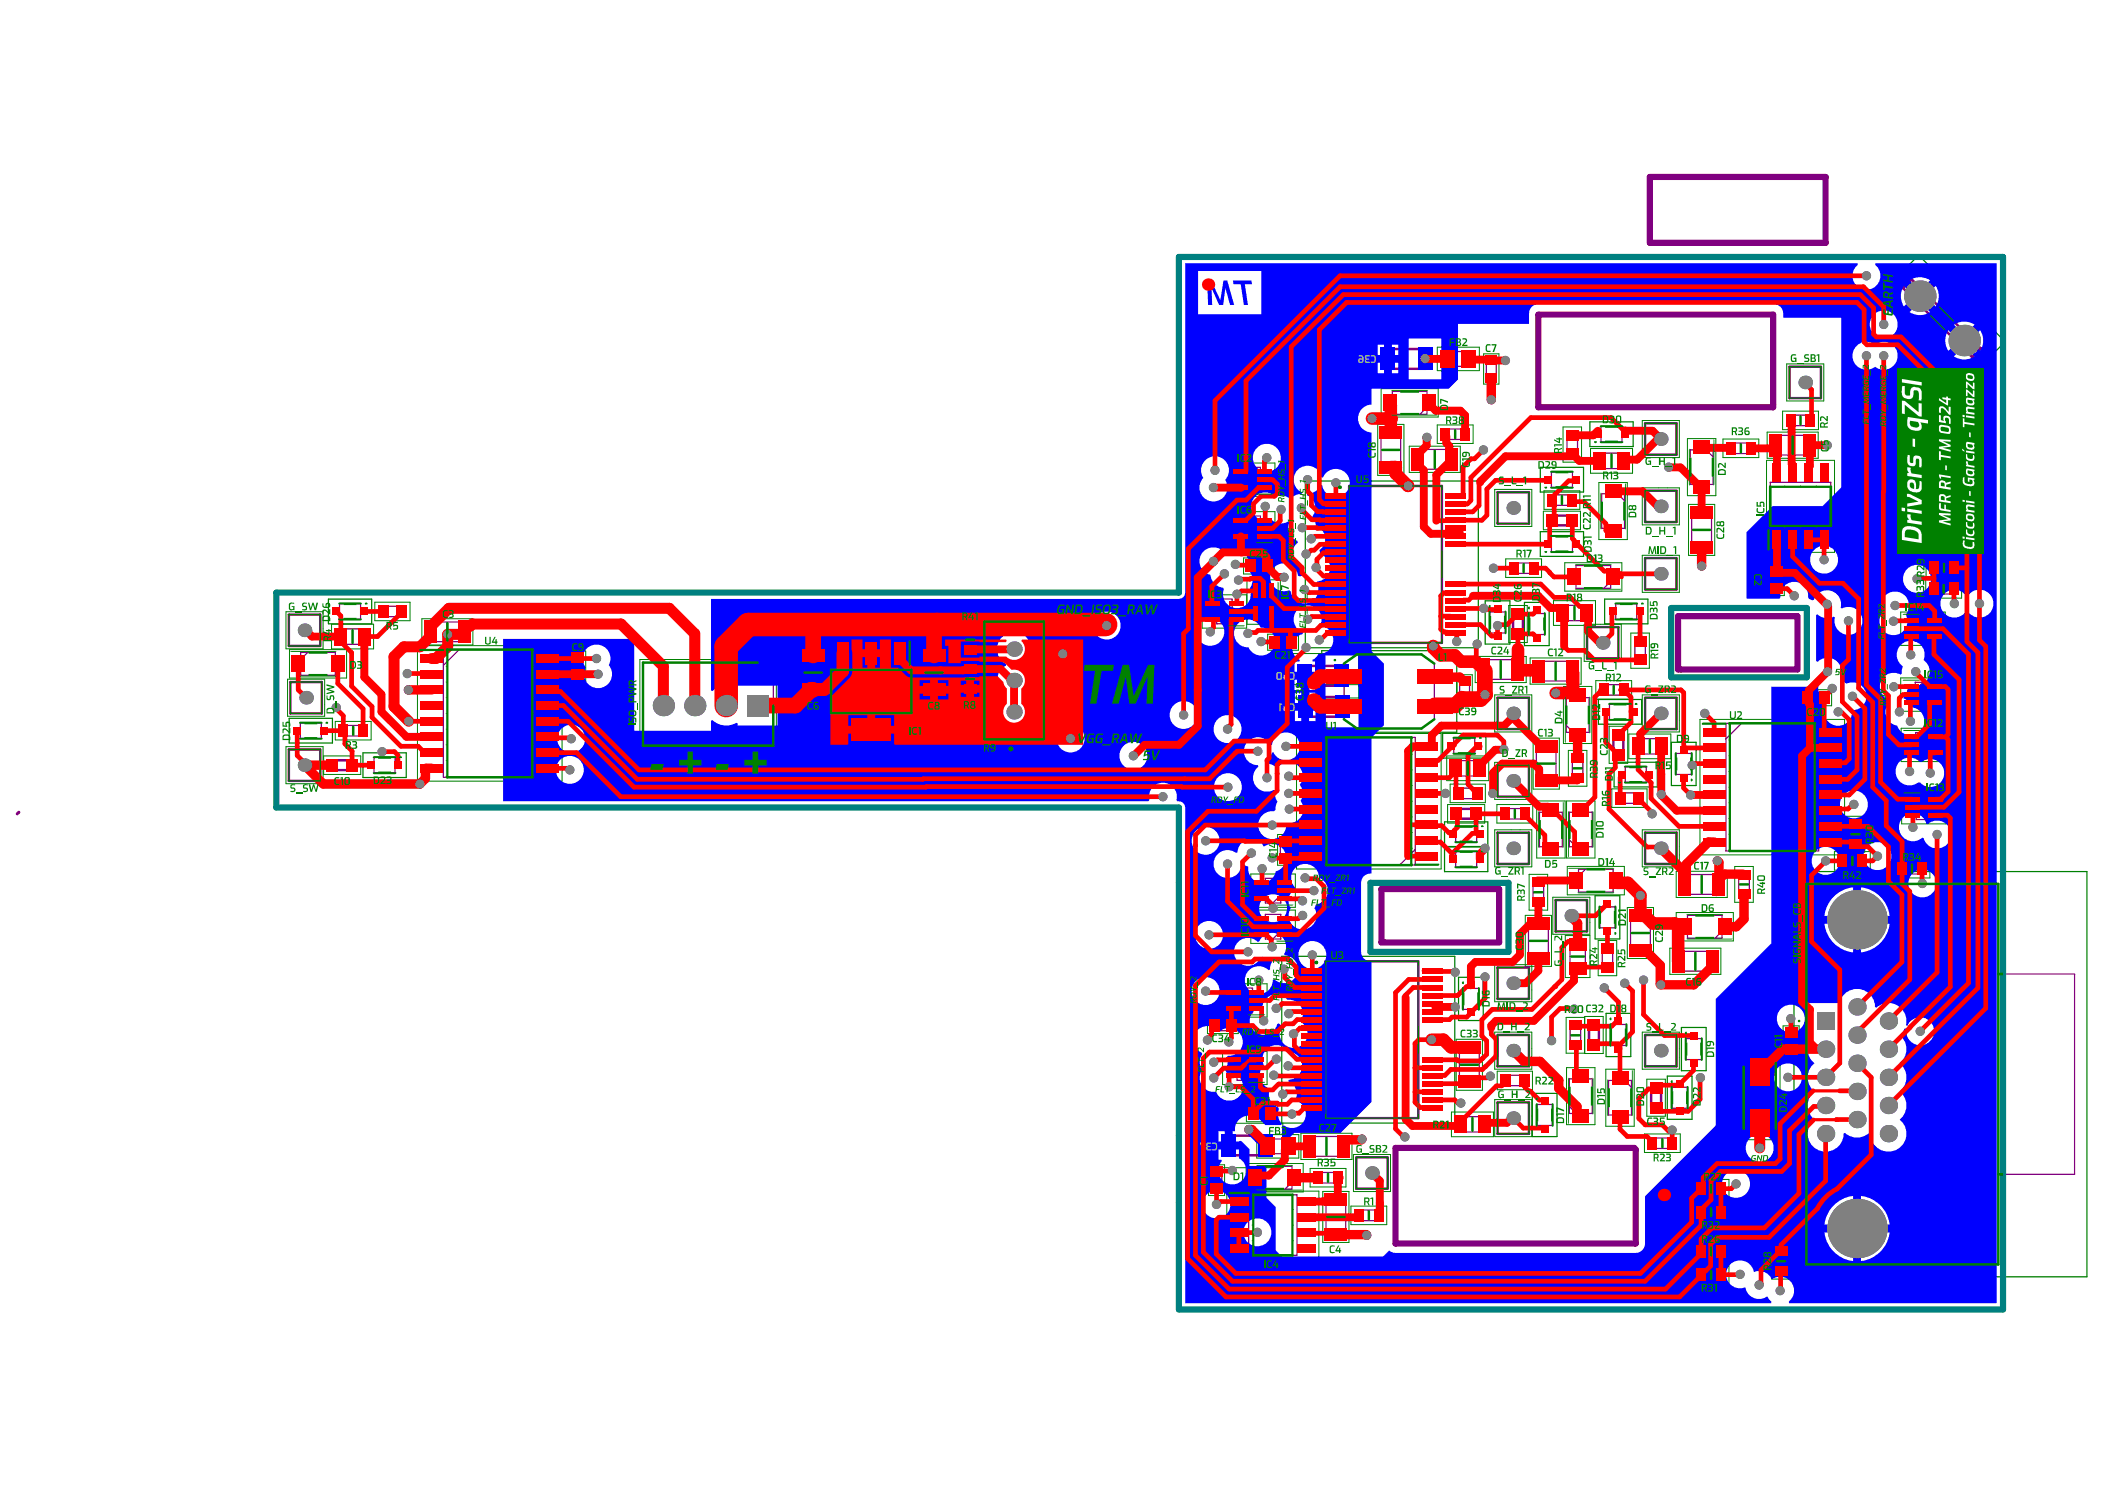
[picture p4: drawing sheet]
<svg xmlns="http://www.w3.org/2000/svg" width="297mm" height="210mm" viewBox="0 0 297 210" stroke-linecap="round" stroke-linejoin="round" font-family="sans-serif">
<g fill="none" stroke="#008000" stroke-width=".14">
<path d="M193.5 47.5h10v6.3h-10zM194.4 59.9h3.7v7.2h-3.7zM194.9 54.8h8v4h-8zM202.8 59.9h5.1v2.7h-5.1zM202.8 49h5.9v3.3h-5.9zM209.4 49.9h2.1v4.3h-2.1zM231.7 59.3h5.3v5.2h-5.3zM251.5 58h5.1v2.6h-5.1zM252.1 51.3h5.3v5.3h-5.3zM173.6 72.2h6.3v4.7h-6.3zM173.6 65.3h6.3v4.7h-6.3zM175.5 78.7h4.3v2.3h-4.3z"/>
<path d="M198.9 62.9h7.2v3.7h-7.2zM210.9 69h5.3v5.3h-5.3zM212.5 78.8h5v2.7h-5zM217.8 72.1h5.2v2.6h-5.2zM217.9 69.2h5v2.7h-5zM220.6 60.2h2.6v5h-2.6zM220.8 79.4h8.1v4h-8.1zM224.4 63.3h6v3.5h-6zM225.6 68.1h4v8h-4zM231.7 68.8h5.3v5.2h-5.3zM231.7 78.3h5.3v5.3h-5.3zM238.1 61.9h4v8h-4z"/>
<path d="M238.3 71.2h3.7v7.1h-3.7zM243.1 61.9h5.1v2.6h-5.1zM249.3 64.9h9.6v13h-9.6zM249.4 61h7.2v3.6h-7.2zM249.5 79.7h2.3v4.3h-2.3zM271.8 78.8h5v2.6h-5zM40.4 86.3h5.2v5.2h-5.2zM40.6 95.8h5.2v5.2h-5.2zM40.8 91.6h8.1v4h-8.1zM46.8 88.1h5.9v3.4h-5.9zM52.9 84.9h5v2.7h-5zM58.9 91.1h20.4v19.1h-20.4z"/>
<path d="M59.5 87.3h7.2v3.7h-7.2zM80.4 91.8h2.3v4.4h-2.3zM90.3 93h19.3v12.6h-19.3zM112.9 91.3h3.7v7.2h-3.7zM116.7 90.1h12.5v14.9h-12.5zM130 91.3h3.6v7.2h-3.6zM135.6 87.7h2.6v5.1h-2.6zM135.6 93.2h2.6v5.1h-2.6zM169.6 83.9h6.3v4.7h-6.3zM176 81.8h4.7v6.3h-4.7zM178.9 89.5h4.3v2.2h-4.3zM181.7 92.2h10v6.3h-10z"/>
<path d="M181.8 96.6h10v6.3h-10zM184.3 95.4h2.2v4.3h-2.2zM205.6 95.2h2.2v4.3h-2.2zM208.2 92.6h7.2v3.7h-7.2zM210.9 98h5.3v5.3h-5.3zM212.9 85.4h2.6v5.2h-2.6zM215.9 92.8h7.2v3.7h-7.2zM219.2 84.7h5.9v3.5h-5.9zM220.6 96.8h4v8.1h-4zM223.5 88.1h5.3v5.2h-5.3zM225.2 96h5v2.6h-5zM230.1 89.3h2.6v5h-2.6z"/>
<path d="M231.7 98h5.3v5.3h-5.3zM254.1 97.3h4.4v2.3h-4.4zM268.2 95.6h6.3v4.7h-6.3zM268.2 86.3h6.3v4.7h-6.3zM271.7 81.8h5.1v2.6h-5.1zM40.4 105.3h5.2v5.3h-5.2zM45.7 106.6h5.2v2.6h-5.2zM47.3 101.8h5.1v2.6h-5.1zM180.3 117.7h2.3v4.4h-2.3zM183 103.5h20.4v19.1h-20.4zM204.1 106.6h6v3.5h-6zM204.3 113.5h5.2v2.6h-5.2z"/>
<path d="M204.6 110.6h5v2.6h-5zM210.9 117.1h5.3v5.2h-5.3zM210.9 107.5h5.3v5.3h-5.3zM211.2 113.5h5.1v2.6h-5.1zM216.3 104.1h3.7v7.2h-3.7zM216.8 113h4.1v8h-4.1zM221.1 113h4v8h-4zM221.3 105.9h2.6v5h-2.6zM227.1 102.4h2.6v5.3h-2.6zM227.4 111.3h5v2.6h-5zM229.8 103.5h6v3.5h-6zM231.7 117.1h5.3v5.2h-5.3z"/>
<path d="M239.9 101.5h20.4v19.1h-20.4zM260.5 115.1h2.6v5.1h-2.6zM268.3 102.7h6.3v4.7h-6.3zM268.3 111.5h6.3v4.7h-6.3zM172.5 138.8h6.3v4.7h-6.3zM176.5 128.4h6.3v4.7h-6.3zM176.5 123.3h6.3v4.7h-6.3zM210.9 136.1h5.3v5.2h-5.3zM215.2 129.1h3.7v7.2h-3.7zM215.8 123.3h2.6v5.1h-2.6zM219.1 126.6h5.2v5.2h-5.2zM220.9 132h3.5v5.9h-3.5z"/>
<path d="M221.2 122.2h8v4h-8zM225.5 132.7h2.6v4.9h-2.6zM229.6 128h3.7v7.2h-3.7zM235.6 133.8h7.2v3.6h-7.2zM236.5 122.9h7.2v3.7h-7.2zM236.5 128.7h8.1v4h-8.1zM244.8 122.2h2.6v5.1h-2.6zM258.9 120.1h5v2.6h-5zM267.3 121.2h5v2.7h-5zM170.4 143.5h4.3v2.3h-4.3zM171 158.5h10v6.2h-10zM172.5 148.3h6.3v4.7h-6.3z"/>
<path d="M175.9 156h4.3v2.2h-4.3zM183.6 159.9h7.2v3.7h-7.2zM204.8 156.9h5.9v3.5h-5.9zM205.5 146.6h3.7v7.2h-3.7zM210.9 145.6h5.3v5.2h-5.3zM210.9 155.1h5.3v5.2h-5.3zM211.3 151.1h4.9v2.6h-4.9zM221.1 150.6h4v8.1h-4zM223.6 143.4h2.6v5.2h-2.6zM223.6 143.5h-2.6v5.1h2.6M226.6 150.8h4v8.1h-4zM231.7 145.6h5.3v5.2h-5.3z"/>
<path d="M232.1 160h5v2.6h-5zM232.4 152.2h2.6v5.3h-2.6zM245.4 148.9h5.8v11.9h-5.8zM251.6 144.7h2.3v4.4h-2.3zM170.5 164.3h2.3v4.3h-2.3zM173.1 168h13v9.6h-13zM175.8 164.1h8.1v4h-8.1zM177.3 160.1h6v3.3h-6zM184.9 164.8h5v2.6h-5zM186.7 168.1h3.7v7.2h-3.7zM190.6 170.1h5.1v2.7h-5.1zM191 162.9h5.2v5.2h-5.2z"/>
<path d="M238.9 166.4h5.1v2.6h-5.1zM238.9 169.7h5.1v2.6h-5.1zM238.9 175.2h5.1v2.6h-5.1zM238.9 178.5h5.1v2.7h-5.1zM250 175.4h2.6v5h-2.6z"/>
</g>
<g fill="none" stroke="#008000" stroke-width=".17">
<path d="M224.4 59.5h6.1v3.5h-6.1zM265.1 41.6l5.6-5.6 12.3 12.2-5.7 5.6zM184.2 67.9h24.4v23.5h-24.4zM217.4 65.9h6.1v3.5h-6.1zM217.4 75h6.1v3.5h-6.1zM46.3 84.5h6.1v3.5h-6.1zM186.5 91.8h19.1v11.5h-19.1zM209.6 84.8h3.5v6.1h-3.5zM215.1 85h3.5v6.1h-3.5zM225.5 98.7h6.2v3.5h-6.2zM226.4 84.5h6.1v3.5h-6.1zM40.8 101.3h6.1v3.5h-6.1z"/>
<path d="M51.2 106.2h6.1v3.5h-6.1zM203.6 103.5h6.1v3.4h-6.1zM203.8 115.9h6.1v3.5h-6.1zM203.8 119.5h6.1v3.5h-6.1zM227.8 107.5h6.1v3.5h-6.1zM235.8 104.7h3.5v6.1h-3.5zM180.9 134.9h24.4v23.5h-24.4zM205.8 137.9h3.5v6.1h-3.5zM225.1 126.4h3.5v6.1h-3.5zM253.2 122.9h41.3v57.2h-41.3zM216.2 154.2h3.5v6.1h-3.5zM226.6 142.9h3.5v6.1h-3.5z"/>
<path d="M235.3 151.8h3.5v6.1h-3.5zM237.3 144.9h3.5v6.1h-3.5z"/>
</g>
<g fill="none" stroke="#800080" stroke-width=".17">
<path d="M196.5 55.2h4.9v3.2h-4.9zM201.4 57.5l-1 .9M204 49.6h3.5v2.1h-3.5zM209.7 50.7h1.4v2.7h-1.4zM252.7 58.6h2.8v1.4h-2.8zM175.7 72.8h2.2v3.5h-2.2zM175.7 65.9h2.2v3.5h-2.2zM176.2 79.1h2.9v1.5h-2.9zM177.9 75.1l-1.2 1.2M177.9 68.3l-1.2 1.1M194.9 60.7h2.8v5.6h-2.8zM199.7 63.4h5.6v2.8h-5.6z"/>
<path d="M203.9 60.5h2.8v1.5h-2.8zM213.6 79.4h2.8v1.5h-2.8zM218.9 66.6h3v2.2h-3zM218.9 75.7h3v2.1h-3zM219 69.8h2.8v1.5h-2.8zM221.1 61.3h1.5v2.8h-1.5zM222.4 79.8h4.9v3.2h-4.9zM225.7 63.9h3.4v2.2h-3.4zM225.9 60.2h3v2.1h-3zM226 69.7h3.2v4.8h-3.2zM228.3 69.7l.9 .9M238.5 63.5h3.2v4.8h-3.2z"/>
<path d="M238.7 72h2.8v5.5h-2.8zM240.8 63.5l.9 .9M244.3 62.5h2.8v1.5h-2.8zM249.8 68h8.5v6.8h-8.5zM249.8 72.6l2.2 2.2M250.2 61.4h5.6v2.8h-5.6zM272.9 79.4h2.8v1.4h-2.8zM42.4 92h4.9v3.3h-4.9zM43.4 92l-1 1M47.9 85.2h3v2.1h-3zM48 88.7h3.5v2.2h-3.5zM54 85.5h2.8v1.5h-2.8z"/>
<path d="M60.3 87.7h5.6v2.8h-5.6zM62.6 91.6h13.1v18h-13.1zM64.8 91.6l-2.2 2.2M80.8 92.6h1.5v2.8h-1.5zM90.7 93.5h18.4v11.7h-18.4zM113.3 92.1h2.8v5.6h-2.8zM117.3 94.5h11.3v6.1h-11.3zM124.6 94.5l4 4M130.4 92.1h2.8v5.6h-2.8zM136.2 88.8h1.4v2.8h-1.4zM136.2 94.4h1.4v2.8h-1.4zM171.7 84.5h2.2v3.5h-2.2z"/>
<path d="M173.9 86.9l-1.2 1.1M176.6 83.8h3.5v2.2h-3.5zM178.9 83.8l1.2 1.2M179.6 89.9h2.9v1.4h-2.9zM184.7 96.1h1.4v2.8h-1.4zM189.7 93.6l1.8-1.3h9.1l1.8 1.3v7.9l-1.8 1.3h-9.1l-1.8-1.3zM206 95.9h1.4v2.8h-1.4zM209 93h5.6v2.8h-5.6zM210.2 86.3h2.2v3h-2.2zM215.8 86.5h2.2v3h-2.2zM216.7 93.3h5.6v2.8h-5.6zM220.4 85.4h3.5v2.2h-3.5z"/>
<path d="M221 98.4h3.2v4.9h-3.2zM226.3 96.6h2.8v1.5h-2.8zM227.1 99.3h3v2.2h-3zM227.3 82l-1 1M228 85.2h3v2.1h-3zM230.7 90.4h1.5v2.8h-1.5zM249.9 80.4h1.5v2.9h-1.5zM254.9 97.7h2.8v1.5h-2.8zM270.3 86.9h2.1v3.5h-2.1zM270.3 96.2h2.1v3.5h-2.1zM271.4 96.2l-1.1 1.2M271.4 86.9l-1.1 1.2"/>
<path d="M272.9 82.3h2.8v1.5h-2.8zM42.4 102h2.9v2.2h-2.9zM48.4 102.3h2.8v1.5h-2.8zM52.8 106.9h3v2.1h-3zM180.7 118.5h1.5v2.8h-1.5zM186.6 104h13.1v18h-13.1zM199.7 119.8l-2.2 2.2M205.1 104.1h3v2.2h-3zM205.4 107.3h3.5v2.2h-3.5zM205.4 116.6h3v2.2h-3zM205.7 111.2h2.8v1.5h-2.8zM212.4 114.1h2.8v1.4h-2.8z"/>
<path d="M216.8 104.9h2.8v5.6h-2.8zM217.2 114.6h3.3v4.9h-3.3zM219.5 114.6l1 .9M221 102.3l1 1M221.4 114.6h3.3v4.9h-3.3zM221.4 118.5l1 1M221.9 107h1.5v2.8h-1.5zM228.6 111.8h2.7v1.5h-2.7zM229.3 108.2h3v2.2h-3zM231.1 104.2h3.5v2.2h-3.5zM236.5 106.3h2.2v2.9h-2.2zM243.5 102h13.1v18h-13.1z"/>
<path d="M245.8 102l-2.3 2.2M261.1 116.3h1.5v2.8h-1.5zM270.3 103.3h2.2v3.5h-2.2zM270.4 112.1h2.2v3.5h-2.2zM271.5 103.3l-1.2 1.2M271.5 112.1l-1.1 1.2M174.6 139.4h2.1v3.5h-2.1zM178.6 123.9h2.1v3.5h-2.1zM178.6 129h2.1v3.5h-2.1zM180.7 131.3l-1.1 1.2M180.7 126.3l-1.1 1.1M205.4 120.1h3v2.2h-3z"/>
<path d="M206.5 139.4h2.1v3h-2.1zM215.7 129.9h2.8v5.6h-2.8zM216.3 124.5h1.5v2.8h-1.5zM221.5 133.2h2.2v3.5h-2.2zM222.7 122.6h4.9v3.2h-4.9zM223.7 122.6l-1 1M225.7 127.9h2.2v3h-2.2zM226.1 133.8h1.5v2.7h-1.5zM230.1 128.8h2.8v5.6h-2.8zM236.4 134.2h5.6v2.8h-5.6zM237.3 123.4h5.6v2.8h-5.6zM238.1 129.1h4.9v3.2h-4.9z"/>
<path d="M243 131.4l-1 .9M245.4 123.4h1.4v2.8h-1.4zM254.9 124.7h27.1v53.7h-27.1zM260 120.7h2.8v1.5h-2.8zM268.4 121.8h2.8v1.5h-2.8zM282 137.4h10.7v28.2h-10.7M171.1 143.9h2.9v1.5h-2.9zM174.6 148.9h2.1v3.5h-2.1zM176.6 156.4h2.9v1.4h-2.9zM176.7 141.7l-1.1 1.2M176.7 151.3l-1.1 1.1M205.9 147.4h2.8v5.6h-2.8z"/>
<path d="M206 157.5h3.5v2.2h-3.5zM212.4 151.7h2.7v1.5h-2.7zM216.9 155.8h2.2v3h-2.2zM221.4 152.2h3.3v4.9h-3.3zM221.4 156.1l1 1M221.6 144.6h1.5v2.8h-1.5zM227 152.4h3.2v4.9h-3.2zM227.3 144.5h2.2v3h-2.2zM229.2 152.4l1 1M235.9 153.4h2.2v2.9h-2.2zM237.9 146.5h2.2v3h-2.2zM246.1 150.5h4.5v8.7h-4.5z"/>
<path d="M249.2 150.5l1.4 1.3M252 145.4h1.5v2.9h-1.5zM170.9 165h1.5v2.9h-1.5zM176.2 168.5h6.8v8.6h-6.8zM177.4 164.5h4.9v3.2h-4.9zM178.4 168.5l-2.2 2.3M178.6 160.7h3.5v2.1h-3.5zM182.3 166.8l-1 .9M184.4 160.3h5.6v2.8h-5.6zM186 165.4h2.8v1.5h-2.8zM187.1 168.9h2.8v5.6h-2.8zM191.8 170.7h2.8v1.5h-2.8z"/>
<path d="M233.2 160.5h2.8v1.5h-2.8zM240.1 166.9h2.7v1.5h-2.7zM240.1 170.3h2.7v1.4h-2.7zM240.1 175.8h2.7v1.5h-2.7zM240.1 179.1h2.7v1.5h-2.7zM250.6 176.5h1.5v2.8h-1.5z"/>
</g>
<g fill="none" stroke="#800080" stroke-width=".35">
<path d="M195.7 49.2h5.6v2.8h-5.6zM232.1 59.7h4.5v4.4h-4.5zM252.5 51.7h4.5v4.5h-4.5zM268.6 40.7l1.2-1.3 9.7 9.8-1.2 1.2zM190.4 68.6h13.1v22.1h-13.1zM211.3 69.4h4.5v4.5h-4.5zM219 72.7h2.8v1.4h-2.8zM232.1 69.2h4.5v4.4h-4.5zM232.1 78.7h4.5v4.5h-4.5zM40.8 86.7h4.4v4.4h-4.4zM41 96.2h4.4v4.4h-4.4zM138.9 87.7h8.4v16.6h-8.4z"/>
<path d="M183.9 93.9h5.6v2.8h-5.6zM184 98.3h5.6v2.8h-5.6zM211.3 98.4h4.5v4.5h-4.5zM213.5 86.6h1.4v2.8h-1.4zM223.9 88.5h4.5v4.4h-4.5zM232.1 98.4h4.5v4.5h-4.5zM40.8 105.7h4.4v4.5h-4.4zM46.9 107.2h2.8v1.4h-2.8zM205.5 114.1h2.8v1.4h-2.8zM211.3 117.5h4.5v4.4h-4.5zM211.3 107.9h4.5v4.5h-4.5zM227.7 103.7h1.4v2.8h-1.4z"/>
<path d="M232.1 117.5h4.5v4.4h-4.5zM187.1 135.6h13v22.1h-13zM211.3 136.5h4.5v4.4h-4.5zM219.5 127h4.4v4.4h-4.4zM211.3 146h4.5v4.4h-4.5zM211.3 155.5h4.5v4.4h-4.5zM224.2 144.6h1.4v2.8h-1.4zM232.1 146h4.5v4.4h-4.5zM233 153.5h1.4v2.7h-1.4zM173.2 160.2h5.6v2.8h-5.6zM191.4 163.3h4.4v4.4h-4.4z"/>
</g>
<path d="M196.9 161.9h33.9v13.5h-33.9z" fill="none" stroke="#008080" stroke-width=".44"/>
<path d="M39 83.6h127.4v-47.4h116.2v148.5h-116.2v-70.8h-127.4zM235.8 85.8h19.2v9.7h-19.2zM193.4 124.5h19.5v9.8h-19.5z" fill="none" stroke="#008080" stroke-width=".87"/>
<path d="M232.8 25h24.8v9.3h-24.8zM217.1 44.4h33.1v13.1h-33.1zM236.8 86.9h16.8v7.5h-16.8zM194.9 125.4h16.6v7.5h-16.6zM196.9 161.9h33.7l.2 .3v13.2h-33.9z" fill="none" stroke="#800080" stroke-width=".87"/>
<path d="M2.7 114.6l-.3 .2" fill="none" stroke="#800080" stroke-width=".44"/>
<path d="M71 90.1h18.5v13h10.8v-1.4l.2-.1a2.78 2.78 0 0 0 3.4 .4l.2 .1v.2h5.6v-5.6h-5.6v.3l-.2 .1a2.78 2.78 0 0 0-3.4 .4l-.2-.1v-12.9h66.1a.89 .89 0 0 0 .8-.9v-46.5h94.9l.1 .3a1.98 1.98 0 0 0-.3 2.8 1.98 1.98 0 0 0 2.9 0 1.98 1.98 0 0 0-.2-2.8v-.3h17.2v146.7h-29.3l-.1-.2a1.97 1.97 0 0 0 .4-2.7 1.97 1.97 0 0 0-2.8-.4 1.97 1.97 0 0 0-2.5-1.1 1.98 1.98 0 0 0-2.4-1.6 1.98 1.98 0 0 0-1.4 2.6 1.98 1.98 0 0 0 2.6 1.2 1.96 1.96 0 0 0 3.1 1.3l.6 .7-.1 .2h-82.7v-69.9a.92 .92 0 0 0-1.1-.9l-.1-.1a1.97 1.97 0 0 0-1.9-2.5 1.97 1.97 0 0 0-1.9 2.5l-.1 .1h-91.1zM269.5 39.5l1.4 1.5 1.5-1.5a2.6 2.6 0 0 0-2.9 0zM271.7 41.8l1.4 1.4a2.6 2.6 0 0 0 0-2.9zM268.7 40.3a2.59 2.59 0 0 0 0 2.9l1.4-1.4zM169.1 38.2v6.1h8.9v-6.1zM269.5 44a2.6 2.6 0 0 0 2.9 0l-1.5-1.4zM275.7 45.8l1.5 1.5 1.4-1.5a2.6 2.6 0 0 0-2.9 0zM263.8 45.8a2 2 0 0 0 4 0 2 2 0 0 0-4 0zM261.8 49a1.99 1.99 0 0 0 .2 2.6 1.99 1.99 0 0 0 2.6 .2 1.98 1.98 0 0 0 2.7-.3 1.98 1.98 0 0 0 0-2.7 1.98 1.98 0 0 0-2.7-.2 1.98 1.98 0 0 0-2.8 .4zM274.9 46.6a2.6 2.6 0 0 0 0 2.9l1.5-1.5zM278 48l1.4 1.5a2.59 2.59 0 0 0 0-2.9zM196.4 48.6v1.5h.9v-1.5zM194.4 48.6v1.5h.9v-1.5zM275.7 50.3a2.6 2.6 0 0 0 2.9 0l-1.4-1.5zM196.4 51.2v1.4h.9v-1.4zM194.4 51.2v1.4h.9v-1.4zM198.8 47.8v5.7h4.6v-5.7zM193.5 54.8v2.3a1.96 1.96 0 0 0-1.9 1.9 1.96 1.96 0 0 0 1.9 2v30.9l1.8 1.7v8.7l-1.8 1.8v19.1a1.34 1.34 0 0 0-1.4 1.3v9.8a1.33 1.33 0 0 0 1.4 1.3v19.8l-4.3 4.4h-6.6l-1.5 1.5-.2-.1v-2.3l.2-.1a1.98 1.98 0 0 0 2.9-.7 1.98 1.98 0 0 0-1-2.8l-.1-.3a1.95 1.95 0 0 0-1.1-2.5l.1-.2a1.96 1.96 0 0 0 1.9-2 1.96 1.96 0 0 0-2-1.9 1.96 1.96 0 0 0-2.6-.7 1.96 1.96 0 0 0-.8 2.6 1.95 1.95 0 0 0 .6 3.2l.1 .3a1.93 1.93 0 0 0 1.3 2.4l.1 .3a1.9 1.9 0 0 0 .4 2l-.1 .2h-2.2a2.63 2.63 0 0 0-2.4-1.3 1.94 1.94 0 0 0-1.9 2.2h-.4v1.4h.9l.3-.1 1.2 1.2v2.4h2.4v4.5l1.3 1.3v6.1l.9 .8h14.3l.8-.8 .6 .3h.3h33.9a1.32 1.32 0 0 0 1.3-1.3v-6.7l10-9.9v-17.9l7.9-7.8v-36.2h5a1.29 1.29 0 0 0 1.2-.8l.2-.1 .3 .3a2.09 2.09 0 0 0 1.1 2.6l.1 .3a1.97 1.97 0 0 0 .9 3.1 1.97 1.97 0 0 0 2.6-2.1 1.97 1.97 0 0 0 1.9-2.4 1.97 1.97 0 0 0-2.8-1.4l-.8-.9a2 2 0 0 0-.7-2.4 2 2 0 0 0-2.5 .3l-.2-.1v-6.5l.2-.1a1.9 1.9 0 0 0 2.2 .3l.2 .1a1.97 1.97 0 0 0 1.9 2.5 1.97 1.97 0 0 0 2-2.5 1.97 1.97 0 0 0-2.9-1.3l-.2-.1a1.96 1.96 0 0 0-1.3-2.4 1.96 1.96 0 0 0-2.4 1.3l-.3 .1-.4-.2-.2-.2a1.98 1.98 0 0 0-1.9-2.2 1.98 1.98 0 0 0-2 2.2l-.1 .1h-4.6v-9.3l3.6-3.7h7.1l2.6-2.6v-24l-8 .1-.2-.1a1.46 1.46 0 0 0-1.3-1.9h-33.2a1.32 1.32 0 0 0-1.3 1.3v1.5h-10.1v7.8l-1.3 1.3zM176.8 64.6a1.98 1.98 0 0 0 3.9 0 1.98 1.98 0 0 0-3.9 0zM177 70.2a1.97 1.97 0 0 0 0 2.5 1.97 1.97 0 0 0 2.4 .5 1.91 1.91 0 0 0 2.3 .4l.2 .1a1.95 1.95 0 0 0 1.2 2.6v.3a1.96 1.96 0 0 0-.8 1.9 1.96 1.96 0 0 0 1.5 1.5l.2 1-.1 .2-.5 .1-.2-.1a1.98 1.98 0 0 0-2.4-1.7 1.98 1.98 0 0 0-1.5 2.5 1.98 1.98 0 0 0 2.6 1.3l.2 .1a1.97 1.97 0 0 0 2.6 1.6 1.97 1.97 0 0 0 1.1-2.8l.1-.2a1.96 1.96 0 0 0 1.8-1.8 1.96 1.96 0 0 0-1.4-2l-.1-.6a1.96 1.96 0 0 0-.5-3.4l-.1-.5-.5-.7a1.95 1.95 0 0 0-.7-3.2l.1-.2a2.13 2.13 0 0 0 1.9-1.2l.2 .1a1.98 1.98 0 0 0 2.9 1.3 1.98 1.98 0 0 0 .3-3.2 1.98 1.98 0 0 0-3.1 .7h-.2a1.97 1.97 0 0 0-3.2-1.2 1.97 1.97 0 0 0 .4 3.4v.2a1.99 1.99 0 0 0-1.6 .7 1.92 1.92 0 0 0-2.1-.3 1.95 1.95 0 0 0-3 .1zM169.9 65.1a1.94 1.94 0 0 0-.1 2.3 1.97 1.97 0 0 0 0 2.7 1.97 1.97 0 0 0 2.6 .2 1.97 1.97 0 0 0 .5-2.6 1.97 1.97 0 0 0-.2-2.9 1.97 1.97 0 0 0-2.8 .3zM255.4 79a2 2 0 0 0 4 0 2 2 0 0 0-4 0zM268.5 81.7a2 2 0 0 0 4 0 2 2 0 0 0-4 0zM274.2 83.9a1.97 1.97 0 0 0 .4 2.9 1.97 1.97 0 0 0 2.8-.6h.3a1.97 1.97 0 0 0 2.9 .4 1.97 1.97 0 0 0 0-2.9 1.97 1.97 0 0 0-2.9 .4h-.3a1.96 1.96 0 0 0-3.2-.2zM169.7 78a1.96 1.96 0 0 0 1.1 3.1 1.94 1.94 0 0 0 1.8 1.8l.1 .2a1.97 1.97 0 0 0 1.9 2.7 1.97 1.97 0 0 0 1.8-2.8 2.04 2.04 0 0 0-.2-2.6 1.97 1.97 0 0 0-.7-2.4 1.97 1.97 0 0 0-2.4 .1h-.2a1.97 1.97 0 0 0-3.2-.1zM265.8 84.2a1.93 1.93 0 0 0-.1 2.2 1.97 1.97 0 0 0 1.3 3.2 1.97 1.97 0 0 0 1.9-2.9 1.97 1.97 0 0 0-.3-2.8 1.97 1.97 0 0 0-2.8 .3zM154.2 88.2a1.98 1.98 0 0 0 3.9 0 1.98 1.98 0 0 0-3.9 0zM168.8 89.1a2 2 0 0 0 4 0 2 2 0 0 0-4 0zM174.5 88.1a1.96 1.96 0 0 0-.2 2.1 1.96 1.96 0 0 0 1.9 1.1 1.97 1.97 0 0 0 3.4 .3 1.97 1.97 0 0 0-1.7-3.1 1.97 1.97 0 0 0-3.4-.4zM148 92.2a1.98 1.98 0 0 0 3.9 0 1.98 1.98 0 0 0-3.9 0zM268.1 91.2a1.98 1.98 0 0 0 .4 2.8l-.1 1-.2 .2a1.96 1.96 0 0 0-2.8 .9 1.96 1.96 0 0 0 1.2 2.6l.1 .3a1.96 1.96 0 0 0-.6 2 1.96 1.96 0 0 0 1.6 1.4 1.97 1.97 0 0 0 3.4 .6 1.97 1.97 0 0 0-1.2-3.2 1.85 1.85 0 0 0-1.3-1.2v-.3a1.9 1.9 0 0 0 .6-1.7l.2-.1a1.97 1.97 0 0 0 2.6-.7 1.97 1.97 0 0 0-.5-2.7 1.98 1.98 0 0 0-.9-2.5 1.98 1.98 0 0 0-2.5 .6zM182.9 86.2a1.96 1.96 0 0 0 .9 3v.2a1.95 1.95 0 0 0-1.5 1.7 1.95 1.95 0 0 0 1.1 2v.2h-.7v1.5h1.4v.5v-.5h1.5v-1.5h-.4v-.2l.7-.6 .2-.3a1.97 1.97 0 0 0 2-1.7 1.97 1.97 0 0 0-1.6-2.2l-.1-.1a2.01 2.01 0 0 0-.9-2.5 2.01 2.01 0 0 0-2.6 .5zM82.6 91.7a1.95 1.95 0 0 0 .1 2.5 1.97 1.97 0 0 0 1.9 2.9 1.97 1.97 0 0 0 1.3-3.3 1.97 1.97 0 0 0-.7-2.6 1.97 1.97 0 0 0-2.6 .5zM184.7 95.9v1.4h.9v-1.4zM182.7 95.9v1.4h.9v-1.4zM184.7 97.7v1.5h.9v-1.5zM182.7 97.7v1.5h.9v-1.5zM184.7 100.3v1.4h.9v-1.4zM182.7 100.3v1.4h.9v-1.4zM187 92.5l.1 10.1h4.6v-10.1zM141.2 90.1a2.38 2.38 0 0 0 .8 3.6v.2a2.37 2.37 0 0 0 0 4.2v.2a2.4 2.4 0 0 0-.8 3.6 2.4 2.4 0 0 0 3.7 0 2.4 2.4 0 0 0-.7-3.6v-.2a2.37 2.37 0 0 0 0-4.2v-.2a2.4 2.4 0 0 0 .7-3.7 2.4 2.4 0 0 0-3.7 .1zM165 100.9a2 2 0 0 0 4 0 2 2 0 0 0-4 0zM171.2 102.9a2 2 0 0 0 4 0 2 2 0 0 0-4 0zM175.9 104.8a1.96 1.96 0 0 0-.2 2 1.96 1.96 0 0 0 1.8 1.1l.1 .2a1.99 1.99 0 0 0-.5 2.7 1.99 1.99 0 0 0 2.6 .6l.2 .2a1.88 1.88 0 0 0 .4 1.5l-.3 .8v.4l-.2 .1a1.98 1.98 0 0 0-2.3 1.8 1.98 1.98 0 0 0 2 2.2 1.98 1.98 0 0 0 2-2.1l.2-.2a1.98 1.98 0 0 0 1.9-1 1.98 1.98 0 0 0-.1-2.1 1.99 1.99 0 0 0-.1-2.3 1.98 1.98 0 0 0-.3-2.8 1.98 1.98 0 0 0-2.8 .4h-.1a1.78 1.78 0 0 0-1.4-.6l-.1-.1a2.37 2.37 0 0 0 .8-1.4l.2-.1a1.98 1.98 0 0 0 3.2 .6 1.98 1.98 0 0 0-.6-3.2 1.98 1.98 0 0 0-2.8 1.6h-.2a1.97 1.97 0 0 0-3.4-.3zM149.1 104.2a1.98 1.98 0 0 0 3.9 0 1.98 1.98 0 0 0-3.9 0zM78.6 104.2a2 2 0 0 0 4 0 2 2 0 0 0-4 0zM158 106.6a1.98 1.98 0 0 0 3.9 0 1.98 1.98 0 0 0-3.9 0zM78.4 108.6a2 2 0 0 0 4 0 2 2 0 0 0-4 0zM267.9 107.6a1.98 1.98 0 0 0 .2 2.6 1.98 1.98 0 0 0 2.6 .2h.3a1.97 1.97 0 0 0 2.7 .1 1.97 1.97 0 0 0 .2-2.7 1.97 1.97 0 0 0-2.7-.3h-.3a1.95 1.95 0 0 0-3 .1zM171.3 111a1.98 1.98 0 0 0 3.9 0 1.98 1.98 0 0 0-3.9 0zM259.6 113.5a2 2 0 0 0 4 0 2 2 0 0 0-4 0zM268.4 115.5a1.97 1.97 0 0 0 .2 2.6 1.97 1.97 0 0 0 2.6 .1h.3a1.97 1.97 0 0 0 2.7 1.3 1.97 1.97 0 0 0 .8-2.8 1.97 1.97 0 0 0-3-.5h-.2a1.96 1.96 0 0 0-1.5-1.4 1.96 1.96 0 0 0-1.9 .7zM171.7 120.7a1.98 1.98 0 0 0 .8 3 1.98 1.98 0 0 0 2.7-1.7l.2-.1 .7 .3a1.97 1.97 0 0 0 1.7 2.3 1.97 1.97 0 0 0 2.2-1.6 1.97 1.97 0 0 0 1.3-2.8 1.97 1.97 0 0 0-3-.7 1.97 1.97 0 0 0-2.1-1 1.97 1.97 0 0 0-1.6 1.8l-.2 .1a1.97 1.97 0 0 0-2.7 .4zM168.2 118.6a1.98 1.98 0 0 0 3.9 0 1.98 1.98 0 0 0-3.9 0zM262.9 120.8a2 2 0 0 0 4 0 2 2 0 0 0-4 0zM255.6 121.4a2 2 0 0 0 4 0 2 2 0 0 0-4 0zM269.3 124.6a1.98 1.98 0 0 0 3.9 0 1.98 1.98 0 0 0-3.9 0zM262.6 125.2v4h4a4.6 4.6 0 0 0-4-4zM258.5 126.7a4.5 4.5 0 0 0-1.1 2.5h4.1v-4a4.5 4.5 0 0 0-3 1.5zM177.7 128.1a1.98 1.98 0 0 0 3.9 0 1.98 1.98 0 0 0-3.9 0zM182.6 122.6a1.94 1.94 0 0 0 .2 2.6l-.1 .2a1.92 1.92 0 0 0-.6 2.7 1.97 1.97 0 0 0 1.7 3 1.97 1.97 0 0 0 1.7-3l.2-.5a1.97 1.97 0 0 0 1.7-1.7 1.97 1.97 0 0 0-1.3-2.1 1.97 1.97 0 0 0-1.3-1.8 1.97 1.97 0 0 0-2.2 .6zM174.5 133.1a1.98 1.98 0 0 0 .6 2.9 1.98 1.98 0 0 0 2.8-.9l.2-.1a1.77 1.77 0 0 0 1.3 .5l.1 .2-.3 .8v.3l-.2 .1a1.97 1.97 0 0 0-3.1 .4 1.97 1.97 0 0 0 1.3 2.9 1.97 1.97 0 0 0 2.4-2l.2-.1a1.97 1.97 0 0 0 3.2-.6 1.97 1.97 0 0 0-1.7-2.7l-.1-.2a1.97 1.97 0 0 0-.8-2.8 1.97 1.97 0 0 0-2.7 1l-.2 .1a1.95 1.95 0 0 0-3 .2zM168.6 131.9a2 2 0 0 0 4 0 2 2 0 0 0-4 0zM262.6 130.3v4.1a4.6 4.6 0 0 0 4-4.1zM257.4 130.3a4.6 4.6 0 0 0 4.1 4.1v-4.1zM183.2 134.7a2 2 0 0 0 4 0 2 2 0 0 0-4 0zM168.1 139.8a2 2 0 0 0 4 0 2 2 0 0 0-4 0zM250.7 143.7a2 2 0 0 0 4 0 2 2 0 0 0-4 0zM255.1 141.5v5.1h.2l.1 .1a2.49 2.49 0 0 0 .6 3.3 2.53 2.53 0 0 0 0 4 2.53 2.53 0 0 0 0 3.9 2.54 2.54 0 0 0 .5 4.3 2.54 2.54 0 0 0 3.6-2.3l.3-.1a2.48 2.48 0 0 0 3.3 0l.2 .1a2.54 2.54 0 0 0 3.7 2.3 2.54 2.54 0 0 0 .5-4.3 2.53 2.53 0 0 0 0-3.9 2.53 2.53 0 0 0 0-4 2.53 2.53 0 0 0 0-4l.4-.4 .3-.6 .2 .1a1.98 1.98 0 0 0 2.5 2.2 1.98 1.98 0 0 0 .9-3.2 1.98 1.98 0 0 0-3.3 .6l-.2-.1a2.52 2.52 0 0 0-1.1-2.8 2.52 2.52 0 0 0-3 .3h-.2a2.53 2.53 0 0 0-2.3-2.6 2.53 2.53 0 0 0-2.7 2zM176.7 142.8a1.97 1.97 0 0 0 .8 3 1.97 1.97 0 0 0 2.7-1.4h.3l.4 .3a1.97 1.97 0 0 0 .5 2.8 1.97 1.97 0 0 0 2.8-.6 1.97 1.97 0 0 0-.7-2.8 1.97 1.97 0 0 0 .1-2.1 1.97 1.97 0 0 0-1.9-1 2.03 2.03 0 0 0-2.2-.7 2.03 2.03 0 0 0-1.4 1.7l-.5 .2zM250.3 152a2 2 0 0 0 4 0 2 2 0 0 0-4 0zM168.8 145.5a2.02 2.02 0 0 0 .8 3.1v.2a1.9 1.9 0 0 0 0 2.1 2.01 2.01 0 0 0 0 2.2 2.01 2.01 0 0 0 2 1 1.99 1.99 0 0 0 2.5 1.1 1.99 1.99 0 0 0 1.3-2.4 1.99 1.99 0 0 0-2.3-1.5l-.2-.4a1.89 1.89 0 0 0 .2-1.7l.1-.2a1.98 1.98 0 0 0 2.1-2.6 1.98 1.98 0 0 0-3.2-.9h-.1a1.98 1.98 0 0 0-3.2 0zM171.9 159.6v1.4h.9v-1.4zM246.3 161.9a2 2 0 0 0 4 0 2 2 0 0 0-4 0zM171.9 162.1v1.5h.4l.1 .2a1.97 1.97 0 0 0 .3 2.9 1.97 1.97 0 0 0 2.8-.5 1.97 1.97 0 0 0-.7-2.8v-1.3zM243 167a2 2 0 0 0 4 0 2 2 0 0 0-4 0zM169.7 169.9a1.98 1.98 0 0 0 3.9 0 1.98 1.98 0 0 0-3.9 0zM262.6 168.7v4h4a4.6 4.6 0 0 0-4-4zM258.5 170.3a4.5 4.5 0 0 0-1.1 2.4h4.1v-4a4.5 4.5 0 0 0-3 1.6zM175.5 173.8a1.98 1.98 0 0 0 3.9 0 1.98 1.98 0 0 0-3.9 0zM262.6 173.9v4a4.6 4.6 0 0 0 4-4zM257.4 173.9a4.6 4.6 0 0 0 4.1 4v-4z" fill="#00f"/>
<path d="M176.4 159.3l1.3 1.4h.6l.3 .3v.6" fill="none" stroke="#00f" stroke-width="1.3"/>
<g fill="#00f">
<path d="M174 39.6h2.6l.1 .5h-1l.4 2.9h-.6l-.4-2.9h-1z"/>
<path d="M170.3 39.6h.6l1.3 2.8 .4-2.8h.6l1 3.4h-.6l-.7-2.4-.3 2.4h-.6l-1-2.4 .1 2.4h-.6z"/>
</g>
<g fill="#808080">
<circle cx="181" cy="154.3" r=".65"/>
<circle cx="180.8" cy="71.9" r=".65"/>
<circle cx="181.2" cy="81.4" r=".65"/>
<circle cx="258.5" cy="97.1" r=".65"/>
<circle cx="261.4" cy="98.2" r=".65"/>
<circle cx="267.2" cy="96.9" r=".65"/>
<circle cx="267.2" cy="87.6" r=".65"/>
<circle cx="269.9" cy="116.7" r=".65"/>
<circle cx="271.3" cy="124.6" r=".65"/>
<circle cx="248.3" cy="161.9" r=".65"/>
<circle cx="63.2" cy="89.5" r=".65"/>
<circle cx="174.8" cy="81.8" r=".65"/>
<circle cx="214.2" cy="94.4" r=".65"/>
<circle cx="202.2" cy="91.1" r=".65"/>
<circle cx="208.4" cy="90.9" r=".65"/>
<circle cx="264.9" cy="120.8" r=".65"/>
<circle cx="184.3" cy="91.3" r=".65"/>
<circle cx="186.2" cy="90.3" r=".65"/>
<circle cx="53.9" cy="106" r=".65"/>
<circle cx="192.2" cy="160.7" r=".65"/>
<circle cx="176.2" cy="159.3" r=".65"/>
<circle cx="263.4" cy="38.9" r=".65"/>
<circle cx="265.8" cy="45.8" r=".65"/>
<circle cx="265.8" cy="50.2" r=".65"/>
<circle cx="263.4" cy="50.2" r=".65"/>
<circle cx="260.8" cy="87.6" r=".65"/>
<circle cx="235.5" cy="65.9" r=".65"/>
<circle cx="240.1" cy="79.8" r=".65"/>
<circle cx="189.4" cy="95.4" r=".65"/>
<circle cx="167" cy="100.9" r=".65"/>
<circle cx="212.4" cy="50.9" r=".65"/>
<circle cx="210.4" cy="56.4" r=".65"/>
<circle cx="209.6" cy="98" r=".65"/>
<circle cx="205.6" cy="90.5" r=".65"/>
<circle cx="173.9" cy="165.1" r=".65"/>
<circle cx="201.1" cy="50.6" r=".65"/>
<circle cx="202.2" cy="95.4" r=".65"/>
<circle cx="189.4" cy="99.7" r=".65"/>
<circle cx="80.6" cy="104.2" r=".65"/>
<circle cx="210.3" cy="151.8" r=".65"/>
<circle cx="185.7" cy="80.1" r=".65"/>
<circle cx="184.3" cy="78.2" r=".65"/>
<circle cx="185" cy="76" r=".65"/>
<circle cx="183.8" cy="74.4" r=".65"/>
<circle cx="178.5" cy="71.4" r=".65"/>
<circle cx="174.6" cy="83.8" r=".65"/>
<circle cx="222.1" cy="142.3" r=".65"/>
<circle cx="226.4" cy="139.4" r=".65"/>
<circle cx="182.3" cy="157.2" r=".65"/>
<circle cx="177.5" cy="106" r=".65"/>
<circle cx="159.9" cy="106.6" r=".65"/>
<circle cx="164.1" cy="112.4" r=".65"/>
<circle cx="184.5" cy="87.4" r=".65"/>
<circle cx="184.1" cy="83.2" r=".65"/>
<circle cx="171.5" cy="66.3" r=".65"/>
<circle cx="171.2" cy="68.8" r=".65"/>
<circle cx="172.8" cy="80.9" r=".65"/>
<circle cx="171.2" cy="79.2" r=".65"/>
<circle cx="257.8" cy="85.2" r=".65"/>
<circle cx="269.5" cy="108.8" r=".65"/>
<circle cx="268" cy="100.4" r=".65"/>
<circle cx="269.6" cy="101.7" r=".65"/>
<circle cx="279.3" cy="85.1" r=".65"/>
<circle cx="275.8" cy="85.1" r=".65"/>
<circle cx="257.4" cy="79" r=".65"/>
<circle cx="253.2" cy="84" r=".65"/>
<circle cx="181.5" cy="105.3" r=".65"/>
<circle cx="185.4" cy="125.6" r=".65"/>
<circle cx="170.1" cy="118.6" r=".65"/>
<circle cx="181.9" cy="114.1" r=".65"/>
<circle cx="179.5" cy="116.4" r=".65"/>
<circle cx="176.6" cy="120.3" r=".65"/>
<circle cx="179.5" cy="121" r=".65"/>
<circle cx="170.6" cy="131.9" r=".65"/>
<circle cx="177.6" cy="138.3" r=".65"/>
<circle cx="173.4" cy="147" r=".65"/>
<circle cx="170.4" cy="146.7" r=".65"/>
<circle cx="171.3" cy="149.8" r=".65"/>
<circle cx="181.9" cy="143" r=".65"/>
<circle cx="182.5" cy="145.8" r=".65"/>
<circle cx="180.1" cy="149.4" r=".65"/>
<circle cx="179.7" cy="151.7" r=".65"/>
<circle cx="181.8" cy="150.4" r=".65"/>
<circle cx="171.3" cy="152.1" r=".65"/>
<circle cx="180.1" cy="142.2" r=".65"/>
<circle cx="178.3" cy="144" r=".65"/>
<circle cx="177.4" cy="173.8" r=".65"/>
<circle cx="57.6" cy="97.3" r=".65"/>
<circle cx="57.5" cy="95" r=".65"/>
<circle cx="47.4" cy="99.8" r=".65"/>
<circle cx="57.7" cy="101.7" r=".65"/>
<circle cx="59.3" cy="110.6" r=".65"/>
<circle cx="80.4" cy="108.6" r=".65"/>
<circle cx="173.3" cy="111" r=".65"/>
<circle cx="178.8" cy="109.7" r=".65"/>
<circle cx="84.2" cy="92.9" r=".65"/>
<circle cx="84.4" cy="95.1" r=".65"/>
<circle cx="179.6" cy="128.1" r=".65"/>
<circle cx="179.5" cy="133.6" r=".65"/>
<circle cx="183.8" cy="129.1" r=".65"/>
<circle cx="178" cy="90.5" r=".65"/>
<circle cx="181.9" cy="109.5" r=".65"/>
<circle cx="181.9" cy="111.9" r=".65"/>
<circle cx="178.1" cy="122.5" r=".65"/>
<circle cx="184.2" cy="123.8" r=".65"/>
<circle cx="183.8" cy="127.1" r=".65"/>
<circle cx="173.2" cy="102.9" r=".65"/>
<circle cx="176.1" cy="134.3" r=".65"/>
<circle cx="173.2" cy="121.9" r=".65"/>
<circle cx="202" cy="146.7" r=".65"/>
<circle cx="170.1" cy="139.8" r=".65"/>
<circle cx="173.4" cy="153.3" r=".65"/>
<circle cx="245" cy="167" r=".65"/>
<circle cx="219.5" cy="97.8" r=".65"/>
<circle cx="210.7" cy="111.9" r=".65"/>
<circle cx="211.3" cy="88.2" r=".65"/>
<circle cx="201.4" cy="61.7" r=".65"/>
<circle cx="178.8" cy="64.6" r=".65"/>
<circle cx="156.2" cy="88.2" r=".65"/>
<circle cx="198.7" cy="68.5" r=".65"/>
<circle cx="193.6" cy="59" r=".65"/>
<circle cx="171.7" cy="169.9" r=".65"/>
<circle cx="198.3" cy="160.4" r=".65"/>
<circle cx="150" cy="92.2" r=".65"/>
<circle cx="170.8" cy="89.1" r=".65"/>
<circle cx="231.5" cy="126.3" r=".65"/>
<circle cx="234.4" cy="138.9" r=".65"/>
<circle cx="242.3" cy="121.4" r=".65"/>
<circle cx="238.6" cy="112.1" r=".65"/>
<circle cx="234.4" cy="112.1" r=".65"/>
<circle cx="231.9" cy="138.3" r=".65"/>
<circle cx="229.3" cy="138.7" r=".65"/>
<circle cx="212.2" cy="105.7" r=".65"/>
<circle cx="174.3" cy="79.6" r=".65"/>
<circle cx="183.6" cy="71.7" r=".65"/>
<circle cx="184.5" cy="67.7" r=".65"/>
<circle cx="176.1" cy="89.4" r=".65"/>
<circle cx="252.3" cy="152" r=".65"/>
<circle cx="236" cy="159.4" r=".65"/>
<circle cx="239.9" cy="152" r=".65"/>
<circle cx="257.8" cy="62.8" r=".65"/>
<circle cx="259.4" cy="100.4" r=".65"/>
<circle cx="257.6" cy="121.4" r=".65"/>
<circle cx="261.6" cy="113.5" r=".65"/>
<circle cx="252.7" cy="143.7" r=".65"/>
<circle cx="240.6" cy="100.6" r=".65"/>
<circle cx="238.8" cy="107.9" r=".65"/>
<circle cx="181.2" cy="136.7" r=".65"/>
<circle cx="185.2" cy="134.7" r=".65"/>
<circle cx="209.6" cy="137.8" r=".65"/>
<circle cx="205.3" cy="137.1" r=".65"/>
<circle cx="205.3" cy="142" r=".65"/>
<circle cx="233.1" cy="114.8" r=".65"/>
<circle cx="209.6" cy="119.7" r=".65"/>
<circle cx="204" cy="111.9" r=".65"/>
<circle cx="210.7" cy="80.1" r=".65"/>
<circle cx="151.1" cy="104.2" r=".65"/>
<circle cx="209.3" cy="63.5" r=".65"/>
<circle cx="188.5" cy="68.1" r=".65"/>
<circle cx="270.5" cy="81.7" r=".65"/>
<circle cx="272.4" cy="109" r=".65"/>
<circle cx="257.9" cy="94.8" r=".65"/>
<circle cx="270.3" cy="94.8" r=".65"/>
<circle cx="267.4" cy="85.4" r=".65"/>
<circle cx="273.3" cy="117.7" r=".65"/>
<circle cx="271" cy="145.5" r=".65"/>
<circle cx="269.6" cy="92.4" r=".65"/>
<circle cx="206.1" cy="155.6" r=".65"/>
<circle cx="218.9" cy="146.8" r=".65"/>
<circle cx="209.4" cy="85.8" r=".65"/>
<circle cx="251.2" cy="182.1" r=".65"/>
<circle cx="248.2" cy="181.3" r=".65"/>
<circle cx="245.5" cy="179.8" r=".65"/>
<circle cx="192.9" cy="174.2" r=".65"/>
<circle cx="193.6" cy="165.5" r=".96"/>
<circle cx="43" cy="107.9" r=".96"/>
<circle cx="143.1" cy="100.4" r="1.08"/>
<circle cx="98" cy="99.5" r="1.5"/>
<circle cx="93.6" cy="99.5" r="1.5"/>
<circle cx="102.5" cy="99.5" r="1.5"/>
<circle cx="43.2" cy="98.4" r=".96"/>
<circle cx="143.1" cy="96" r="1.08"/>
<circle cx="143.1" cy="91.6" r="1.08"/>
<circle cx="43" cy="88.9" r=".96"/>
<circle cx="213.5" cy="157.7" r=".96"/>
<circle cx="213.5" cy="148.2" r=".96"/>
<circle cx="234.4" cy="148.2" r=".96"/>
<circle cx="213.5" cy="138.7" r=".96"/>
<circle cx="221.7" cy="129.2" r=".96"/>
<circle cx="213.5" cy="119.7" r=".96"/>
<circle cx="234.4" cy="119.7" r=".96"/>
<circle cx="213.5" cy="110.2" r=".96"/>
<circle cx="262" cy="173.3" r="4.2"/>
<circle cx="257.6" cy="159.9" r="1.22"/>
<circle cx="266.5" cy="159.9" r="1.22"/>
<circle cx="262" cy="157.9" r="1.22"/>
<circle cx="257.6" cy="155.9" r="1.22"/>
<circle cx="266.5" cy="155.9" r="1.22"/>
<circle cx="262" cy="154" r="1.22"/>
<circle cx="257.6" cy="152" r="1.22"/>
<circle cx="266.5" cy="152" r="1.22"/>
<circle cx="262" cy="150" r="1.22"/>
<circle cx="257.6" cy="148" r="1.22"/>
<circle cx="266.5" cy="148" r="1.22"/>
<circle cx="262" cy="146" r="1.22"/>
<circle cx="266.5" cy="144" r="1.22"/>
<circle cx="262" cy="142" r="1.22"/>
<circle cx="262" cy="129.8" r="4.2"/>
<circle cx="213.5" cy="100.6" r=".96"/>
<circle cx="234.4" cy="100.6" r=".96"/>
<circle cx="226.2" cy="90.7" r=".96"/>
<circle cx="234.4" cy="80.9" r=".96"/>
<circle cx="213.5" cy="71.7" r=".96"/>
<circle cx="234.4" cy="71.4" r=".96"/>
<circle cx="234.4" cy="61.9" r=".96"/>
<circle cx="254.7" cy="53.9" r=".96"/>
<circle cx="277.2" cy="48" r="2.22"/>
<circle cx="270.9" cy="41.8" r="2.22"/>
</g>
<g fill="#808080">
<path d="M105.4 98h3v3h-3z" fill-rule="evenodd"/>
<path d="M256.4 142.8h2.4v2.4h-2.4z" fill-rule="evenodd"/>
</g>
<g fill="#00f">
<path d="M183.1 93.8h2v3.1h-2z" fill-rule="evenodd"/>
<path d="M188.3 93.8h2.1v3.1h-2.1z" fill-rule="evenodd"/>
<path d="M183.2 98.1h2v3.2h-2z" fill-rule="evenodd"/>
<path d="M188.4 98.1h2v3.2h-2z" fill-rule="evenodd"/>
<path d="M177.6 160h2v3.2h-2z" fill-rule="evenodd"/>
<path d="M172.4 160h2v3.2h-2z" fill-rule="evenodd"/>
<path d="M200.1 49.1h2v3.1h-2z" fill-rule="evenodd"/>
<path d="M194.9 49.1h2v3.1h-2z" fill-rule="evenodd"/>
</g>
<g fill="#c0c073">
<path d="M181.9 99.3h.1a.55 .55 0 0 1 .7 .2 .55 .55 0 0 1-.1 .7 .53 .53 0 0 1-.7 .1v-.1h.4a.41 .41 0 0 0 .2-.4 .41 .41 0 0 0-.2-.4h-.4z"/>
<path d="M181.3 99.2h.2l.4 .8-.1 .1h-.5v.2h-.1v-.2h-.2v-.2h.2v-.3l.1 .1v.2h.3z"/>
<path d="M180.5 99.2l.4 .1v.1h-.2v.9h-.2z"/>
<path d="M181.9 94.8h.1a.48 .48 0 0 1 .6 .1 .48 .48 0 0 1 .1 .6 .43 .43 0 0 1-.3 .4 .43 .43 0 0 1-.5 0v-.2a.33 .33 0 0 0 .4 0 .33 .33 0 0 0 .2-.3 .34 .34 0 0 0-.1-.4 .34 .34 0 0 0-.4 0z"/>
<path d="M181.3 94.8h.2l.4 .7-.1 .1h-.5v.3h-.1v-.3h-.2v-.1h.2v-.3h.1v.3h.3z"/>
<path d="M171 161.2h.1a.55 .55 0 0 1 .6 .2 .55 .55 0 0 1 0 .7 .51 .51 0 0 1-.7 .1v-.1a.42 .42 0 0 0 .6-.2 .42 .42 0 0 0-.2-.5h-.4z"/>
<path d="M170.2 161.3l.1-.1h.6v.2h-.5v.2l.4 .1v.1h-.4v.3h.5v.2h-.1a.45 .45 0 0 1-.6-.3l.1-.3a.16 .16 0 0 1-.1-.1 .16 .16 0 0 1 0-.2z"/>
<path d="M169.4 161.2h.7v.2h-.6l.4 .9h-.2z"/>
<path d="M193.4 50.1h.1a.47 .47 0 0 1 .6 .1 .47 .47 0 0 1 0 .6 .4 .4 0 0 1-.2 .4 .4 .4 0 0 1-.4 0l-.1-.2a.38 .38 0 0 0 .4 0 .38 .38 0 0 0 .2-.3v-.1a.34 .34 0 0 0-.4-.3h-.2z"/>
<path d="M192.6 50.2l.2-.1h.5v.2h-.5v.2l.4 .1v.1l-.4 .1a.13 .13 0 0 0 0 .2 .13 .13 0 0 0 .1 0h.4v.2h-.1a.38 .38 0 0 1-.4 0 .38 .38 0 0 1-.2-.4l.2-.2-.2-.1z"/>
<path d="M180.3 95h.4v.7h-.4zM180.1 94.9v.8l.1 .2h.6l.1-.1v-.9l-.2-.1z"/>
<path d="M191.8 50.8l.4-.1a.21 .21 0 0 1-.1 .3 .21 .21 0 0 1-.3-.2zM191.7 50.1v.2h.5v.3a.37 .37 0 0 0-.5 .2l.1 .4h.3a.58 .58 0 0 0 .3-.8 .44 .44 0 0 0-.7-.3z"/>
</g>
<path d="M120.2 90.2h1.5v1.4h2.5v-1.4h1.5v4h1l1.5 1.3 .4 .1h7.3l2.3-.1v-.1h2.6l.8 .8 .1 .4 .4 .5v2.2a1.53 1.53 0 0 0-.1 2.2 1.53 1.53 0 0 0 2.2 0 1.53 1.53 0 0 0-.1-2.2v-2.2a1.52 1.52 0 0 0 .4-1.8 1.52 1.52 0 0 0-1.7-.8l-.9-.8-.3-.3h-.4l-5.6-.2v.3h-1.8v-2.4h-.4v-.9h8.6l.1 .2-.2 .2-6.3-.1v2.3h2.6v-.2h3.8a1.53 1.53 0 0 0 2.2 0 1.53 1.53 0 0 0-.1-2.2l.1-.2h8.6v14.9h-26.4l-.2-.1v-1.5h-6.5v1.5l-2.5 .1v-6.8l2.7-2.7 .3-.6 .1-2.9-.1-.5zM123.5 92.7v1.5h.7v-1.5zM121.7 92.7v1.5h.7v-1.5zM137.4 96v.6h.8v-.6zM135.6 96v.6h.7v-.6zM132.4 95.9v.9h1.4v-.9zM129.8 95.9v.9h1.4v-.9zM137.4 97.7v.6h.8v-.6zM135.6 97.7v.6h.7v-.6zM132.4 97.9v.8h1.4v-.8zM129.8 97.9v.8h1.4v-.8zM123.5 100.9v1.5h2.7v-1.5zM119.7 100.9v1.5h2.7v-1.5z" fill="#f00"/>
<path d="M156 88.1h-50.4l-3.1 3.1v8.3" fill="none" stroke="#f00" stroke-width="3.3"/>
<g fill="none" stroke="#f00" stroke-width=".66">
<path d="M263.4 38.9h-74.3l-17.6 17.6M189.1 40.5h73.9l2.8 2.8v2.5M263.4 50.2v46.4l2 2v11.7M265.8 50.2v47.2l.7 .7v5.5M175.1 73.4h.1M178.4 75.7h2.1l.6 .6v2.7l1.5 1.5v3.6l.6 .6M178.4 68.8h-.8l-1.8 1.7h-1.2l-6.9 6.9v11.3l-.7 .7v11.5M178.5 71.4v2h-.1M180.2 68.3v1.3l-.3 .4h-2l-1 1.1v1.2l-1.1 1.1h-.7M180.8 71.9l-.1 .1v1.5l-1.1 1M183.8 74.4h2M183.8 74.4h.1"/>
<path d="M186.2 70.5v-24l3.8-3.8h72l1 1v4.5l.4 .4h4.4l9.8 9.8v21.7M186.8 78l-1 .9v1l-.1 .2v.1l1.1 1.1M188.4 76.8h-2.1l-.9 .8h-.4l-.5 .6h-.2M188.4 75.7h-2.8l-.4 .3h-.2M211 67.8h7.5M47.5 86.3l.6 .6v3.3M48.1 90.5l1.5 1.6M77.3 99.5h2.2l10.4 10.4h77.3M177.2 83.3v.1h-2l-.5 .4h-.1v1.3h-.2M177.8 81.6l-2.9 .1-.1 .1M179.5 84.1l1.7 1.7h7.2M184.3 91.3v.2l-2.7 2.6v8l-2.5 2.5-.1-.1h-4.9l-4 4.1h-79.9l-11.1-11h-1.6l-.2-.3"/>
<path d="M187.6 88.2h-1.2l-.7 .7h-6.3M188.4 89.3h-1.1l-.8 .8-.3 .2M188.4 82.4h-3l-1.7-1.6v-.7l-1.5-1.6v-29.6l7.4-7.3h72.9l1.9 1.8v3.7l.4 .4h3.5l11 11.1v26.5M188.4 87h-3.3l-.4 .4h-.2M205.6 89.3v1.2M208.4 90.9l-.1 .1v2.4M214.2 89.4v2.2M258.5 97.1l-1 1.2M260.1 82.3l2.2 2.2v12.6l2 2v11.9M260.8 87.6v5.4l-.8 .9v5.1l2 2.1M261.4 98.2l1.8 1.7v10M267.2 96.9h.1"/>
<path d="M269.7 96.8l-2.5 .1M269.7 87.6h-2.5M272.3 96.8h2.2M53.9 106h1.8l.5 .5v1.4M77.3 104l.1 .1h3.1l.1 .1M77.3 106.2h4.1l6.2 6.2h76.5M77.3 101.7h2.9l9.3 9.3h77.2M174.3 106.2h.1M177.5 106h-2.9l-3.9 3.9M204.6 105.2h.1M212.2 104.6l-.9-.9h-4.8l-1.3 1.2M258.3 118.8h3.2l.7 .6h1.4l1.3 1.4-.7 .6h-1.4"/>
<path d="M262 108.6l-1.3 1.3M263.6 116.6l2.9 2.8v4.9l1.9 1.9M268.4 118.7v6M269.8 115h.1v1.7M226.4 139.4l2 2v2.7M230.4 139.8v5.8l-1.7 1.6M257.6 121.4h2.4M271.2 122.5l.1 2.1M177.9 151.8v1.6l.3 .3h1.4l.8-.8M185.1 155.2h-2.8l-.6 .6h-1.3M185.1 154h-3.6l-.3 .3h-.2M185.1 156.3h-1l-.8 .7h-.9l-.1 .2-3-.1"/>
<path d="M212.2 152.9l-.3 .3h-.7l-5.1 5v.4M222.1 142.3h-2l-1.2 1.2M228.6 147.5v3.6M173.9 165.1l-.1 .1h-2l-.1 .1"/>
</g>
<g fill="none" stroke="#f00" stroke-width="1.1">
<path d="M201.2 50.6h.1M201.2 50.6h3.1M202.6 57.9h3.5l.6 .7v2.7M207.4 50.2v.2l.4 .3 4.6 .2M171.3 79.2l-2.3 2.3M175.2 77.9h2.9l.6 .7v1.1l.2 .1M179 79.8v.3l1.3 1.3h.9M203.8 61.3l.3 .2v1l.4 .4v1.5M221.9 64l.3 .2v.1l.7 .7h2.8M221.9 64.4h-9.5l-3.5 3.5M225.5 60.8l-.7 .6h-2.9M227.4 69.3h4.4l2.1 2.1h.5"/>
<path d="M233.9 61.9l-2.9 2.9h-2.1M235.5 65.9h1.6l2.8 2.8h.2v3.6M240.1 63.1l3.9 .1M247.3 63.2h2.9l.3-.4 .3 .2v3.7M250.8 76.2v4.6M43 88.9h.1l.9 .9h4.1M48.3 89.2v1M51.4 89.8v5.7l2.4 2.4M77.3 95.1h7.1M136.9 94.4h4.3l1.6 1.6h.3v4.4M143.1 91.6h-6.2M143.3 88.2l-.2 .3"/>
<path d="M253.3 80.8l4.5 4.5M255.2 97.4v1.2M166.4 105.1h-4.9l-1.6 1.5M213.1 101.5l-.8 .9h-8.9l-1.4 1.3M217 124.2h5.2"/>
</g>
<path d="M63.4 85.8h31.1l3.5 3.6v10.1M65.6 88.5v.8l-.2 .2h-2.2v1.7l-1.7 1.7h-.6M66.7 88h20.9l6 6v5.5M248.3 158.4v3.5" fill="none" stroke="#f00" stroke-width="1.6"/>
<path d="M114.3 87.8l.4 .4v4.3M114.7 97.3h-.2l-2.3 2.2h-5.3M206.3 98.6l-.9 .9h-3M209.5 94.6v3.4M209.5 98h.1M209.6 98l-.7 .6h-2.2" fill="none" stroke="#f00" stroke-width="2.2"/>
<path d="M202.2 91.1v.3l1.1 1.1h2l.9 .8h2l1.3 1.3M214.2 94.4h.1M214.2 91.6v2.9l2.9 .1v.3M228.1 124.5h1.6l1.8 1.8v2.9" fill="none" stroke="#f00" stroke-width="1.8"/>
<path d="M210.4 53.3v3.1M240.1 77.2v2.6M202.2 95.4l.2 .1h3.6l.5 .6h.2M246.1 126.4v3.2l-1.1 1.1M176.2 159.3h.4l2.2 2.3M220 152.4v1.1l2.5 2.6v1l.3 .3h.3M257.6 148h-6l-2.2 2.2h-.4l-.7 .6M192.2 160.7l-.1 .1h-2.2l-.3 .2v.7" fill="none" stroke="#f00" stroke-width="1.3"/>
<path d="M185.4 98.8l.9 .9h3.1M189.6 95.4h-3.3l-.9 .9" fill="none" stroke="#f00" stroke-width="2"/>
<circle cx="185.4" cy="84.7" r=".33" fill="#f00"/>
<path d="M171.5 56.5v9.8M189.1 40.5l-13.3 13.2M172.8 80.9l-1.8 1.8v2.4M183.2 84.7h5.2M184.1 83.2h.2l.4 .4h3.7M186.8 81.3h1.6M272.9 92.3l3.5 3.6v15.8l-2.1 2.2M274.2 88.7l3.6 3.6v46.4l-6.8 6.8M277.6 90.5l1.5 1.5v47.4l-12.7 12.7M279.3 85.1v5.2l.9 .9v51l-13.7 13.7M274.5 104l.4 .3v7.4l-1 1" fill="none" stroke="#f00" stroke-width=".66"/>
<path d="M171.2 68.8h.1M171.2 68.8h3.9M175.2 77.9h-2.7l-1.3 1.3" fill="none" stroke="#f00" stroke-width="1.1"/>
<circle cx="274.5" cy="104" r=".33" fill="#f00"/>
<g fill="none" stroke="#f00" stroke-width=".66">
<path d="M175.8 53.7v12.8M253 76.2v2.3l3.7 3.8h3.4M257.4 76.2v2.8M42.1 93.6v3.7l1.1 1.1M47.4 99.8v.2l1 1v2.1M47.7 93.6v2.8l3.5 3.6v3.1M49.6 92.1v4.7l2.9 2.9v1.5l4.1 4.1h2.4l.9 .9h1M51.3 86.3h2.8M56.7 86.3v.1l-3.4 3.4h-2.2M57.5 95h3.3l.1 .1M77.3 92.9h6.9M169 87.4h2.1"/>
<path d="M174.4 87.4h-.7v14.8l-.5 .5v.2M174.4 86.3h2.8v.3M176.2 89.2h1M178 90.5l1.9 .1M182.1 89.2v1.2l.2 .2M218.7 80.8l.6 .6h3.1M225.9 97.3v.2l-.8 .8v14.2l-1.8 1.7M228.7 97.3h8.5M229.1 97.3v.2l1.1 .9v2M250.7 83h1.5l1 1M257.5 98.4l-.1 .1v4.6M269.6 99.1v2.6"/>
<path d="M269.7 98h-1.2l-.5 .5v1.9M269.7 88.7h4.5M274.5 96.8l.4 .4v6.4l-.4 .4M275.7 83.1l.1 2M275.7 80.1h1.9v10.4M41.9 103.1v3.5l1.1 1v.3M45.8 103.1h2.6M48.4 103.1l.3 .2v1.6l1 1.1v1.9h2.7M57.9 101.7h3M77.3 108.4h2.7l.2 .2h.2M166.7 111h.1h6.5M167.2 109.9h.1"/>
<path d="M167.2 109.9h3.5M168.7 119.2h.1M170.1 118.6h5.5l.1 .1 5.8-.1M179.1 104.6v2.3l-.3 .3v2.5M180.2 109.1h.1M181.5 105.3h3.5M181.9 109.5h.1l.3 .2h2.7M181.9 111.9h3.1M181.9 114.1h3.1M185 116.3l-14.9 .1-1.4 1.4v14.2l2.3 2.3h5.1M185 107.5h-4.4l-.4 .4v3.6l-2.9 2.9h-6.8l-2.9 2.9v60.2l5.4 5.5M226.6 100.2v4.5l1.7 1.8"/>
<path d="M228.4 106.5l-.5 .4v1.4l-.9 .9v4.9l5.4 5.4h1.8l.2 .2M263.2 109.9l-2.3 2.2M267.8 112.7h2M269.3 106.2h.5M269.4 106.2h.1M269.5 106.2v2.6M170.1 139.8h.2l.2 .2h3.9M170.6 131.9h8.1l.7 .7v.8l.1 .2M173.2 121.9v5.2l3.6 3.6h4.5M176.6 120.3l-1.3 1.3v6l2 2h.7M177.3 140h.3M177.6 138.3v1.7"/>
<path d="M177.6 140h.1M178 126.8h.7l.8 .8v.4l.1 .1M178 124.5h.1M178.1 124.5h.1M178.1 122.5v2M179.5 121l1.9 .1v3.4h-.1M181.3 125.6h4.1M181.3 126.8h2l.3 .3h.2M182.9 136.4l-1.1-1.1h-4.7l-.4 .4h-4.7l-3.3 3.3v38.1l4.8 4.7M183.8 129.1h-.2l-.4 .5h-1.9M184.2 123.8l.1 .2h1.4l1.1 1v3.1l-3.7 3.7-1.8 .1M257.6 121.4l-2 2.1v9.3l4 4"/>
<path d="M268.4 126.2v9.5l-6.4 6.3M268.4 124.7l1.1 1.1v12.4l-7.5 7.4M171.4 144.7l-.4 .3v.9l-.6 .6v.2M171.8 149.5l-.4 .3h-.1M173.4 153.3h.1M173.5 153.3h1.6l1.7 1.8v2M173.8 142.3v4.1l-.4 .4v.2M173.8 142.3h.2M173.8 142.3h.1M174 151.8h-.6v1.5M175.6 150.2l-.4 .5h-2.5l-1.4 1.4M177.3 151.8h.6"/>
<path d="M178 142.3v1.2l.3 .3v.2M179.7 151.7l.1 .1h5.3M180.1 149.4h-.1l-1.2 1.2h-1.5M180.4 155.8l-.2-.2h-2l-1.4 1.3M181.8 150.4h.1l.3 .2h2.9M182.5 145.8l.1 .2v1.5l.8 .8M183 149.4l-1.5-1.4h-3.4l-.4 .4h-7l-.9 .9v27.3l4.1 4.1M184 142.7h-1.7l-.3 .3h-.1M184 142.7h.1M185.1 143.8h-2l-.6 .6h-1.1l-1.1 1.1h-2.7l-.8-.8h-3M185.1 145h-1.7l-.7 .8h-.2M185.1 141.6h-4.2l-.6 .6h-.2"/>
<path d="M185.1 140.4l-5.3 .1-.6 .6h-1.9M185.1 152.9h-4.7M202 146.7h-1.8l-.5 .5M264 152v10.9l-4.8 4.8M171.7 167.7v2.2M171.7 169.9h.1M171.7 167.7h.1M175.4 173.8h2M242.8 176.5v3.4M245 167l-.7 .7h-1.5v3.3M245 167h.1M256.5 170.5l-5.2 5.1v.9"/>
</g>
<path d="M53.8 97.9v2.5l3.6 3.5 3.5 .1M156.2 88.2v.1M169 81.5v20.9l-2.6 2.7M250.8 80.8h2.5M258 85.5v9.1M255.4 105.5l-1.1 1.1v34.7l1.1 1.1v4.7M184.8 161.7h-3l-.5 .5v1.4l-2.2 2.2h-1.7l-.3 .3M189.1 166.1l-.3 .3v2.5l-.6 .6h-1.5" fill="none" stroke="#f00" stroke-width="1.1"/>
<path d="M177.2 149.6h-1l-.6 .6" fill="none" stroke="#f00" stroke-width=".44"/>
<path d="M57.6 97.3h3.3M46.9 107.9h-3.9l2.6 2.7h13.7l.7-.8v-1.3l.1-.1h.8M222.6 103.6v3.1M241.9 118.8h-.8l-3.1 3.1v2.6l-.3 .3-.2-.3v-1.7l-3.1-3.1M182.7 166.1h3" fill="none" stroke="#f00" stroke-width="1.3"/>
<path d="M63.4 85.8l-2.6 2.5-.1 1.5-1.4 1.4h-2.3l-1.4 1.4v7.1l2.1 2M66.7 88l-.3 .3h-.7l-.1 .2" fill="none" stroke="#f00" stroke-width="1.6"/>
<path d="M221.9 94.9v2.9h-2.4M202 146.7h1.7l1.1 1.1h2.5" fill="none" stroke="#f00" stroke-width="1.8"/>
<circle cx="221.9" cy="97.8" r=".89" fill="#f00"/>
<path d="M196.3 57.2v1.8h-2.7M197 66.8l1.7 1.7M221.9 94.9l.1 2.7 .4 .5h.2" fill="none" stroke="#f00" stroke-width="1.8"/>
<path d="M227.3 58.9h-11.3l-8.4 8.5v3.2M178.8 64.6v.1l-.4 .4M226.7 74.9h.9M214.2 86.6l-1.5 1.5h-1.3l-.1 .1v1.3l.2 .1M220.7 91.2l.6 .5h2.3l1.4 1.4h6.1M215.2 114.8v.2l2.8 2.8v1.4l.6 .6h.3M218.9 114.2h.2l3.1 3.1v1.9l.6 .6h.3M223.1 114.2h.2M228.3 106.5h.1M230.2 100.4v1.5l-1.8 1.8" fill="none" stroke="#f00" stroke-width=".66"/>
<path d="M201.4 57.1h.4l.8 .8M175.1 68.8h.1M201.4 61.7l-.1 1.1-1.3 1.3v1.4M220.2 85.8l.5 .5v4.9M220.7 87.2h.1M213.5 110.2l3.7 3.6h1.2l.5 .4M213.5 100.6l.2 .2v.7l3.8 3.8h.7M222.6 110l-5 .1-.4-.3v-1.3l-.8-.8h-4.4l-1.3 1.3v2.9" fill="none" stroke="#f00" stroke-width="1.1"/>
<circle cx="196.3" cy="59" r=".89" fill="#f00"/>
<path d="M196.3 59v2" fill="none" stroke="#f00" stroke-width="1.8"/>
<circle cx="196.3" cy="61" r=".89" fill="#f00"/>
<path d="M196.1 56.8v.2l.2 .2M196.3 65.9h.7v.9" fill="none" stroke="#f00" stroke-width="1.8"/>
<path d="M204.3 89.2h1M214.2 89.4h2.1l.6 .5M228.6 109.6v3M171.8 149.5h2.2M196.9 159.2l1.2 1.2h.2M174.9 169.5h-2.7l-.4 .4h-.1" fill="none" stroke="#f00" stroke-width=".66"/>
<path d="M186.7 169.5h-2.4" fill="none" stroke="#f00" stroke-width="1.1"/>
<circle cx="132.7" cy="94.6" r=".55" fill="#f00"/>
<g fill="none" stroke="#f00" stroke-width="1.1">
<path d="M200 65.5l.9 .8v8l1 1h3.4M204.5 64.4l.4 .4-2.2 2.2v6.4M255.4 62.8h2.4M127 92.1v.9l1.6 1.6h7.3l.9-.1 .1-.1M207.9 84h9.2l1.7 1.8M255.1 98.4l.1 .2v.6l.2 .2v6.1h2.9M258 94.6l-2.8 2.8M201.3 105.3h-2l-.6 .6v14.9M212.2 105.7l-1.2 .1-1.9 1.9v.4l-.3 .3M238.6 112.1h3.3M216.2 130.1l-1.7 1.7v2.9l-1 1h-5.3l-.6 .6v2.7M217.1 127.5v2.8"/>
<path d="M217.1 136.9l-1.8 1.8h-1.8M222.1 138.3l-5.7 5.7h-5.3l-.7 .7v.3M198.3 140.7v17.2l1 .9h6.5M202.6 142v.1M213.5 157.7h-.2l-.6 .7h-3.1M255.4 147.1l.7 .6"/>
</g>
<path d="M132.2 88.1l-.4 .4v4" fill="none" stroke="#f00" stroke-width="2.2"/>
<path d="M231.5 129.2h.6l1.1 1.1h3.1l.5 .4M236.8 130.7v4.9M236.8 135.6h.1M236.8 130.7h.1" fill="none" stroke="#f00" stroke-width="1.8"/>
<g fill="none" stroke="#f00" stroke-width=".66">
<path d="M254.7 53.9v.2l.9 .9v4.8M174.3 79.6l.1 .1h1.9l.1 .3M178.4 65.1v1.4M178.4 74.5h1.2M178.4 67.7h1.2l.6 .6M183.6 71.7v.1l1.5 1.5 3.3 .1M184.5 67.7v1.6l.6 .5v1.5l.8 .9 2.5 .1M185.8 74.4l.1 .1h2.5M186.2 70.5l.6 .6h1.6M186.8 78h1.6M202.7 73.4h2.6M255.2 76.2h2.2"/>
<path d="M168.9 97.3h.1M171.2 88.5l-.4 .5M176.2 89.2l-.1 .2M177.8 81.6l.5 .5v1.2M179.5 86.6v2.3h-2l-.3 .3M179.5 83.3v.8M188.4 81.3h.1M188.4 83.6h.1M203.3 86.9h1.4M205.4 83.6h-1.7l-.4 .5v4.7l.4 .3 .6 .1M205.5 82.4h11.9l1.9 1.9M207.9 84l-.6 .7"/>
<path d="M237.2 97.3l.4 .4v8.1l.3-.3h4M269.6 89.8h.2M198.7 116.3h2.7M204.5 117.5h.7M205.7 114.8v1.9M207.2 106.5v4.2l1.2 1.1v.1M212.2 104.6v1.1M231.2 105.3v3.3l1.8 1.8v2.2l3.9 4h5M237.6 109.7v1.4l1 1M240.6 100.6l1.3 1.4v1.3M241.9 107.7h-2.7l-.2 .2h-.2M257.4 103.1l.2 .2h.7"/>
<path d="M258.3 116.6h5.3M258.3 112.1h2.6M258.3 109.9h2.4M259.4 100.4l.1 .1h.4l1 1v5.6l-.5 .5h-2l-.1 .1M261.6 113.5h-.2l-.6 .6h-2.3l-.3 .4M262 101.1v7.5M264.3 111l1.9 1.9v3.6l2.2 2.2M265.4 110.3l2.4 2.4M266.5 103.6l1.5 1.5M181.2 136.7l.1 .1v1.1l1.4 1.4h2.4M182.9 136.4v1.2l.6 .5 1.6 .1M185.2 134.7v2.3h-1.1"/>
<path d="M198.7 120.8h2.7M202.1 137h3.1l.1 .1M202.1 138.2h-3.3l-1.9 1.8v19.2M202.1 139.3h-2.7l-1.1 1.1v.3M209.6 137.8v3l-2 2M219.4 139.2l-3.2 3.2h-5.6l-1.5 1.5M229.3 138.7l1.1 1.1M231.9 138.3v4.8l3 3h4.1M259.6 136.8v13.2l-2 2h-5.3M178 142.2v.1M183 149.4l2.1 .1M183.4 148.3l1.7 .1"/>
<path d="M185.1 151.8h.1M199.7 154h2.4M199.7 147.2v8.3l.7 .7 1.7 .1M199.7 150.6h2.4M209.1 146.1l.7 .7v1.9l-1 1h-3l-.2-.2h-3.5M209.9 152h-2l-.6 .6M210.4 145.9l.7 .7v2.4l-1.9 1.9h-4.5l-.8 .8M214.7 152.8h.2M214.9 153l.8 .9h.3l1.2 1.3h.6l.2 .2M224.9 147.2h3.4M228.4 147.3l.2 .2M228.6 158.6v.7l1 1h2.8l.8 .8v.2"/>
<path d="M232.3 154h.1M235.9 159.4l.1 1.9M239 149.8v1.2l-2.1 2-3.4 .1-.5 .5h-.4l-1.3 1.4v2.8l.9 .9h2.4l.9 .9M239.9 152v3.1l-1.7 1.7-4-.1-.5-.5M252.7 143.7v2M255.8 153.9l-4.6 4.6v5l-.7 .6h-8.2l-2 2v1.5l-.2 .3M255.9 158l-2 2v8.3l-4.9 4.9h-7.4l-1.5 1.6v2h-.2l-.2 .4-4.7 4.6h-61.5M257.6 155.9l-.1 .2h-1.6l-3.4 3.4v4.6l-1.1 1.1h-8.6l-1.4 1.4v2.6l-1 1.1v.3l-.3 .4v1.8l-8 7.9h-58.2M257.6 159.9v6.7l-8 7.9h-7.2l-1 1v3.1l-.7 .7h-.3l-.3 .4v.3l-3.1 3h-64M262 145.6v.4M174.8 174.1v2.1M236 161.3h.1"/>
<path d="M240.1 167.7v.2l-.4 .3h-.2l-.8 .8v3.4l-7.2 7.2h-57.1l-2.8-2.7M242.9 179.8h2.6"/>
</g>
<path d="M231.5 134l.2 .3h.7l1.9 1.9v2.6l.1 .1h4.6l2.7-2.6v-.7M242.3 121.4l.3 .3v3.7l-.4 .4M244.3 130.7h.7M245.9 123.3h-2.6l-.7 .8M217.3 149.7l2.7 2.7" fill="none" stroke="#f00" stroke-width="1.3"/>
<path d="M259.1 157.9l-3.2 .1" fill="none" stroke="#f00" stroke-width=".44"/>
<circle cx="202.1" cy="137" r=".33" fill="#f00"/>
<path d="M201 137h.6M207.6 139l-.2 .2h-.5l-1.2 1.2h-3.6M221.3 132.8l-.9 .9v4.5l-1 1M226.8 131.3v2.3M226.8 136.2l-.1 .2h-3.9l-.2 .2M207.6 142.6l-.2 .2v.3l-.4 .4" fill="none" stroke="#f00" stroke-width=".66"/>
<path d="M217.1 135.1v1.8M222.1 136.7v1.6M202.6 142h2.7" fill="none" stroke="#f00" stroke-width="1.1"/>
<circle cx="219.4" cy="139.2" r=".33" fill="#f00"/>
<g fill="none" stroke="#f00" stroke-width=".66">
<path d="M219.1 73.5h.2M219.2 73.4l-.5 .6v2.5l-.2 .3h-13.1M219.3 70.8v2.6M222.5 76.7l3.9 3.9h1.8l.5 .5M205.5 82.4h-.1M210.5 89.7h.8M211.3 85.9l.2 .2M216.9 86.1l-.6 .5h-2.1M219.3 84.3h2.3l1.3 1.2h.4l.5 .6M223.7 86.6l.4 .4M227.5 86.3v3.1M228.5 81.1l.3 .3"/>
<path d="M231.4 86.3v3.3M201.4 116.3l.1 .2h1.9l1.1 1M205.7 116.7l-.5 .5v.3M208.1 114.8l.2 .2v2.4M231.2 112.6v.1l1.8 1.8 .1 .3M226.8 127.5l-1.7 1.7h-3.4M204.9 143.5h2.1M209.1 143.9v2.2M210.4 145v.9M218.9 143.5v3.3"/>
</g>
<path d="M221.7 129.2v.1l.9 .9v3.1" fill="none" stroke="#f00" stroke-width="1.3"/>
<path d="M218.8 85.8h1.4M224.1 87v2.1l1.6 1.6h.5M234.4 100.6l-2.9 2.9v1.8l-.4 .4M234.4 106.1l.1 6.1 2.1 2.2h5.3M234.4 109.2h.1M234.4 106.1h.1" fill="none" stroke="#f00" stroke-width="1.1"/>
<circle cx="222.3" cy="76.5" r=".33" fill="#f00"/>
<path d="M221.9 73.4v2.5l.2 .4" fill="none" stroke="#f00" stroke-width=".66"/>
<circle cx="222.3" cy="76.5" r=".33" fill="#f00"/>
<path d="M222.1 76.3l.4 .4M222.5 67.8h-1.1l-2 2v.4l-.4 .3M201.4 111.9h2.6M205.2 104.9l-.1 .3h-.4M201.4 120.8h.1" fill="none" stroke="#f00" stroke-width=".66"/>
<path d="M205.4 75.2h.6M201.4 105.3h.6M202 105.3h.1M202 103.7v1.6M209.6 119.7l-.8 .8v.7" fill="none" stroke="#f00" stroke-width="1.1"/>
<circle cx="274.5" cy="104" r=".33" fill="#f00"/>
<g fill="none" stroke="#f00" stroke-width=".66">
<path d="M178.4 67.7h.1M178.4 74.5h.1M188.4 77.9v.1M188.4 70h.1M188.5 68.1l-.1 1.9M209.3 63.5l-1.2 1.2h-.5l-1.2 1.2M222 70.8h1.5l3.1 3.1 .1 1M188.4 89.2v.1M205.4 88.1h3.5l1.6 1.6M210.7 80.1h2.9M272.9 80.1v3M272.9 89.8v2.5"/>
<path d="M272.9 81.6l-2.4 .1M272.9 80.1h.1M262 150l2 2"/>
</g>
<path d="M114 97.5h.2M118.9 92.1v2.6l-2.6 2.6h-1.6" fill="none" stroke="#f00" stroke-width="1.8"/>
<path d="M175.1 75.7v2.1l.1 .1M255.2 66.7h.1M255.4 62.8v2.9l-.2 .2v.8" fill="none" stroke="#f00" stroke-width="1.1"/>
<circle cx="273.9" cy="112.7" r=".33" fill="#f00"/>
<g fill="none" stroke="#f00" stroke-width=".66">
<path d="M227.3 58.9l1.6 1.6h.5M206.4 65.9v4l-1 .1M207.6 70.6l-.5 .5h-1.7M208.9 68l-.2 .2v3.1l-.9 .9-2.4 .1M211 67.8l-1.2 1.2v3.7l-.7 .7h-3.8M219.2 70.8h.1M229 64.6l.1 .4M273.3 79.8l-.4 .3M171.2 87.4v1.1M174.5 86.2l-.1 .1M205.4 85.8h.1M205.4 85.8h4"/>
<path d="M207.3 84.7h-1.9M209.7 86h1M216.4 80.1h1.7l.6 .7M227.5 89.4l-1.3 1.3M228.8 80.9h5.6M231.4 90.1h.1M231.4 89.6v.5M231.4 90.1l.2-.1v.1M267.4 85.4h4.8l.8 .8v1.4M269.6 89.8v2.6M270.3 94.8v.1l2 1.9M272.3 99.1v3l-1.8 1.8h-.7"/>
<path d="M272.3 99.1h.1M272.3 99.1h.7M272.9 83.1v.1l-.4 .4M272.9 89.8h.1M185 118.6h-3.5M201.4 118.6l.2 .2h1.7l1.6 1.6M201.4 109.7h3.1l.7-.7 .3 .2v2.7M204.8 105.4l-1.9 1.9h-1.3l-.2 .2M208.1 114.8h4.3M208.3 117.4l.1 .1M208.9 105.3h-.5l-1.2 1.2M208.9 117.5l-1.1 .1-2.9 2.8"/>
<path d="M241.9 103.3l.1 .1M268 105.1h1.8M269.8 113.9h4.5M272.4 106.2v2.8M272.4 106.2h.1M272.4 106.2h.7M273.1 103.9v.1M273.1 104h1.4M273.1 115h1.7l.4 .4v23.8l-8.7 8.8M273.3 117.7v19.5l-6.8 6.8M273.9 112.7h-.8M185 120.8l-.3 .2-3.3 .1"/>
<path d="M186.2 139.2v.1M201 136.9v.1M204.9 120.4v.8M204.9 121.2h.1M202.1 155.2h3.2l.4 .4h.4M203.9 151.7l-1.8 .1M204.9 143.5l-.4 .3h-2.4M206.1 152.9h-4M206.1 152.8v.1M213.5 157.7l1.4 1.4h2.9M222.4 147.4v3.7M228.4 143.8l-1 1h-5.1v-.2"/>
<path d="M259.6 153.9h2.4v.1M262 157.9h-2.9M174.9 171.7h-2.9l-.4 .4v4.8M188.2 174h-4.3l.2 .2M242.9 179.8l-.1 .1M245.5 179.8h.1M251.3 179.3l-.1 2.8M251.3 176.5h-.1l-2.7 2.7v1.8l-.3 .3M259.2 167.7l-.9 .6-.9 .8-.9 1.4"/>
</g>
<path d="M252.8 59.4v6l.2 .2v1.1M205.4 75.2l-.1 .1M208.9 67.9v.1M229.4 60.8h3.8l1.2 1.1h-.5M191.8 171.4l-.2 .3h-7.3M193.6 165.5l1.1 1.1v4.5M194.7 170.5h.1" fill="none" stroke="#f00" stroke-width="1.1"/>
<path d="M213.5 148.2l1.6 1.5h2.2M188.5 174.1l.1 .1h4.2h.1" fill="none" stroke="#f00" stroke-width="1.3"/>
<path d="M177.3 149.5l-.1 .1M255.8 153.9h3.8" fill="none" stroke="#f00" stroke-width=".44"/>
<g fill="#808080">
<circle cx="181" cy="154.3" r=".65"/>
<circle cx="180.8" cy="71.9" r=".65"/>
<circle cx="181.2" cy="81.4" r=".65"/>
<circle cx="258.5" cy="97.1" r=".65"/>
<circle cx="261.4" cy="98.2" r=".65"/>
<circle cx="267.2" cy="96.9" r=".65"/>
<circle cx="267.2" cy="87.6" r=".65"/>
<circle cx="269.9" cy="116.7" r=".65"/>
<circle cx="271.3" cy="124.6" r=".65"/>
<circle cx="248.3" cy="161.9" r=".65"/>
<circle cx="63.2" cy="89.5" r=".65"/>
<circle cx="174.8" cy="81.8" r=".65"/>
<circle cx="214.2" cy="94.4" r=".65"/>
<circle cx="202.2" cy="91.1" r=".65"/>
<circle cx="208.4" cy="90.9" r=".65"/>
<circle cx="264.9" cy="120.8" r=".65"/>
<circle cx="184.3" cy="91.3" r=".65"/>
<circle cx="186.2" cy="90.3" r=".65"/>
<circle cx="53.9" cy="106" r=".65"/>
<circle cx="192.2" cy="160.7" r=".65"/>
<circle cx="176.2" cy="159.3" r=".65"/>
<circle cx="263.4" cy="38.9" r=".65"/>
<circle cx="265.8" cy="45.8" r=".65"/>
<circle cx="265.8" cy="50.2" r=".65"/>
<circle cx="263.4" cy="50.2" r=".65"/>
<circle cx="260.8" cy="87.6" r=".65"/>
<circle cx="235.5" cy="65.9" r=".65"/>
<circle cx="240.1" cy="79.8" r=".65"/>
<circle cx="189.4" cy="95.4" r=".65"/>
<circle cx="167" cy="100.9" r=".65"/>
<circle cx="212.4" cy="50.9" r=".65"/>
<circle cx="210.4" cy="56.4" r=".65"/>
<circle cx="209.6" cy="98" r=".65"/>
<circle cx="205.6" cy="90.5" r=".65"/>
<circle cx="173.9" cy="165.1" r=".65"/>
<circle cx="201.1" cy="50.6" r=".65"/>
<circle cx="202.2" cy="95.4" r=".65"/>
<circle cx="189.4" cy="99.7" r=".65"/>
<circle cx="80.6" cy="104.2" r=".65"/>
<circle cx="210.3" cy="151.8" r=".65"/>
<circle cx="185.7" cy="80.1" r=".65"/>
<circle cx="184.3" cy="78.2" r=".65"/>
<circle cx="185" cy="76" r=".65"/>
<circle cx="183.8" cy="74.4" r=".65"/>
<circle cx="178.5" cy="71.4" r=".65"/>
<circle cx="174.6" cy="83.8" r=".65"/>
<circle cx="222.1" cy="142.3" r=".65"/>
<circle cx="226.4" cy="139.4" r=".65"/>
<circle cx="182.3" cy="157.2" r=".65"/>
<circle cx="177.5" cy="106" r=".65"/>
<circle cx="159.9" cy="106.6" r=".65"/>
<circle cx="164.1" cy="112.4" r=".65"/>
<circle cx="184.5" cy="87.4" r=".65"/>
<circle cx="184.1" cy="83.2" r=".65"/>
<circle cx="171.5" cy="66.3" r=".65"/>
<circle cx="171.2" cy="68.8" r=".65"/>
<circle cx="172.8" cy="80.9" r=".65"/>
<circle cx="171.2" cy="79.2" r=".65"/>
<circle cx="257.8" cy="85.2" r=".65"/>
<circle cx="269.5" cy="108.8" r=".65"/>
<circle cx="268" cy="100.4" r=".65"/>
<circle cx="269.6" cy="101.7" r=".65"/>
<circle cx="279.3" cy="85.1" r=".65"/>
<circle cx="275.8" cy="85.1" r=".65"/>
<circle cx="257.4" cy="79" r=".65"/>
<circle cx="253.2" cy="84" r=".65"/>
<circle cx="181.5" cy="105.3" r=".65"/>
<circle cx="185.4" cy="125.6" r=".65"/>
<circle cx="170.1" cy="118.6" r=".65"/>
<circle cx="181.9" cy="114.1" r=".65"/>
<circle cx="179.5" cy="116.4" r=".65"/>
<circle cx="176.6" cy="120.3" r=".65"/>
<circle cx="179.5" cy="121" r=".65"/>
<circle cx="170.6" cy="131.9" r=".65"/>
<circle cx="177.6" cy="138.3" r=".65"/>
<circle cx="173.4" cy="147" r=".65"/>
<circle cx="170.4" cy="146.7" r=".65"/>
<circle cx="171.3" cy="149.8" r=".65"/>
<circle cx="181.9" cy="143" r=".65"/>
<circle cx="182.5" cy="145.8" r=".65"/>
<circle cx="180.1" cy="149.4" r=".65"/>
<circle cx="179.7" cy="151.7" r=".65"/>
<circle cx="181.8" cy="150.4" r=".65"/>
<circle cx="171.3" cy="152.1" r=".65"/>
<circle cx="180.1" cy="142.2" r=".65"/>
<circle cx="178.3" cy="144" r=".65"/>
<circle cx="177.4" cy="173.8" r=".65"/>
<circle cx="57.6" cy="97.3" r=".65"/>
<circle cx="57.5" cy="95" r=".65"/>
<circle cx="47.4" cy="99.8" r=".65"/>
<circle cx="57.7" cy="101.7" r=".65"/>
<circle cx="59.3" cy="110.6" r=".65"/>
<circle cx="80.4" cy="108.6" r=".65"/>
<circle cx="173.3" cy="111" r=".65"/>
<circle cx="178.8" cy="109.7" r=".65"/>
<circle cx="84.2" cy="92.9" r=".65"/>
<circle cx="84.4" cy="95.1" r=".65"/>
<circle cx="179.6" cy="128.1" r=".65"/>
<circle cx="179.5" cy="133.6" r=".65"/>
<circle cx="183.8" cy="129.1" r=".65"/>
<circle cx="178" cy="90.5" r=".65"/>
<circle cx="181.9" cy="109.5" r=".65"/>
<circle cx="181.9" cy="111.9" r=".65"/>
<circle cx="178.1" cy="122.5" r=".65"/>
<circle cx="184.2" cy="123.8" r=".65"/>
<circle cx="183.8" cy="127.1" r=".65"/>
<circle cx="173.2" cy="102.9" r=".65"/>
<circle cx="176.1" cy="134.3" r=".65"/>
<circle cx="173.2" cy="121.9" r=".65"/>
<circle cx="202" cy="146.7" r=".65"/>
<circle cx="170.1" cy="139.8" r=".65"/>
<circle cx="173.4" cy="153.3" r=".65"/>
<circle cx="245" cy="167" r=".65"/>
<circle cx="219.5" cy="97.8" r=".65"/>
<circle cx="210.7" cy="111.9" r=".65"/>
<circle cx="211.3" cy="88.2" r=".65"/>
<circle cx="201.4" cy="61.7" r=".65"/>
<circle cx="178.8" cy="64.6" r=".65"/>
<circle cx="156.2" cy="88.2" r=".65"/>
<circle cx="198.7" cy="68.5" r=".65"/>
<circle cx="193.6" cy="59" r=".65"/>
<circle cx="171.7" cy="169.9" r=".65"/>
<circle cx="198.3" cy="160.4" r=".65"/>
<circle cx="150" cy="92.2" r=".65"/>
<circle cx="170.8" cy="89.1" r=".65"/>
<circle cx="231.5" cy="126.3" r=".65"/>
<circle cx="234.4" cy="138.9" r=".65"/>
<circle cx="242.3" cy="121.4" r=".65"/>
<circle cx="238.6" cy="112.1" r=".65"/>
<circle cx="234.4" cy="112.1" r=".65"/>
<circle cx="231.9" cy="138.3" r=".65"/>
<circle cx="229.3" cy="138.7" r=".65"/>
<circle cx="212.2" cy="105.7" r=".65"/>
<circle cx="174.3" cy="79.6" r=".65"/>
<circle cx="183.6" cy="71.7" r=".65"/>
<circle cx="184.5" cy="67.7" r=".65"/>
<circle cx="176.1" cy="89.4" r=".65"/>
<circle cx="252.3" cy="152" r=".65"/>
<circle cx="236" cy="159.4" r=".65"/>
<circle cx="239.9" cy="152" r=".65"/>
<circle cx="257.8" cy="62.8" r=".65"/>
<circle cx="259.4" cy="100.4" r=".65"/>
<circle cx="257.6" cy="121.4" r=".65"/>
<circle cx="261.6" cy="113.5" r=".65"/>
<circle cx="252.7" cy="143.7" r=".65"/>
<circle cx="240.6" cy="100.6" r=".65"/>
<circle cx="238.8" cy="107.9" r=".65"/>
<circle cx="181.2" cy="136.7" r=".65"/>
<circle cx="185.2" cy="134.7" r=".65"/>
<circle cx="209.6" cy="137.8" r=".65"/>
<circle cx="205.3" cy="137.1" r=".65"/>
<circle cx="205.3" cy="142" r=".65"/>
<circle cx="233.1" cy="114.8" r=".65"/>
<circle cx="209.6" cy="119.7" r=".65"/>
<circle cx="204" cy="111.9" r=".65"/>
<circle cx="210.7" cy="80.1" r=".65"/>
<circle cx="151.1" cy="104.2" r=".65"/>
<circle cx="209.3" cy="63.5" r=".65"/>
<circle cx="188.5" cy="68.1" r=".65"/>
<circle cx="270.5" cy="81.7" r=".65"/>
<circle cx="272.4" cy="109" r=".65"/>
<circle cx="257.9" cy="94.8" r=".65"/>
<circle cx="270.3" cy="94.8" r=".65"/>
<circle cx="267.4" cy="85.4" r=".65"/>
<circle cx="273.3" cy="117.7" r=".65"/>
<circle cx="271" cy="145.5" r=".65"/>
<circle cx="269.6" cy="92.4" r=".65"/>
<circle cx="206.1" cy="155.6" r=".65"/>
<circle cx="218.9" cy="146.8" r=".65"/>
<circle cx="209.4" cy="85.8" r=".65"/>
<circle cx="251.2" cy="182.1" r=".65"/>
<circle cx="248.2" cy="181.3" r=".65"/>
<circle cx="245.5" cy="179.8" r=".65"/>
<circle cx="192.9" cy="174.2" r=".65"/>
<circle cx="193.6" cy="165.5" r=".96"/>
<circle cx="43" cy="107.9" r=".96"/>
<circle cx="143.1" cy="100.4" r="1.08"/>
<circle cx="98" cy="99.5" r="1.5"/>
<circle cx="93.6" cy="99.5" r="1.5"/>
<circle cx="102.5" cy="99.5" r="1.5"/>
<circle cx="43.2" cy="98.4" r=".96"/>
<circle cx="143.1" cy="96" r="1.08"/>
<circle cx="143.1" cy="91.6" r="1.08"/>
<circle cx="43" cy="88.9" r=".96"/>
<circle cx="213.5" cy="157.7" r=".96"/>
<circle cx="213.5" cy="148.2" r=".96"/>
<circle cx="234.4" cy="148.2" r=".96"/>
<circle cx="213.5" cy="138.7" r=".96"/>
<circle cx="221.7" cy="129.2" r=".96"/>
<circle cx="213.5" cy="119.7" r=".96"/>
<circle cx="234.4" cy="119.7" r=".96"/>
<circle cx="213.5" cy="110.2" r=".96"/>
<circle cx="262" cy="173.3" r="4.2"/>
<circle cx="257.6" cy="159.9" r="1.22"/>
<circle cx="266.5" cy="159.9" r="1.22"/>
<circle cx="262" cy="157.9" r="1.22"/>
<circle cx="257.6" cy="155.9" r="1.22"/>
<circle cx="266.5" cy="155.9" r="1.22"/>
<circle cx="262" cy="154" r="1.22"/>
<circle cx="257.6" cy="152" r="1.22"/>
<circle cx="266.5" cy="152" r="1.22"/>
<circle cx="262" cy="150" r="1.22"/>
<circle cx="257.6" cy="148" r="1.22"/>
<circle cx="266.5" cy="148" r="1.22"/>
<circle cx="262" cy="146" r="1.22"/>
<circle cx="266.5" cy="144" r="1.22"/>
<circle cx="262" cy="142" r="1.22"/>
<circle cx="262" cy="129.8" r="4.2"/>
<circle cx="213.5" cy="100.6" r=".96"/>
<circle cx="234.4" cy="100.6" r=".96"/>
<circle cx="226.2" cy="90.7" r=".96"/>
<circle cx="234.4" cy="80.9" r=".96"/>
<circle cx="213.5" cy="71.7" r=".96"/>
<circle cx="234.4" cy="71.4" r=".96"/>
<circle cx="234.4" cy="61.9" r=".96"/>
<circle cx="254.7" cy="53.9" r=".96"/>
<circle cx="277.2" cy="48" r="2.22"/>
<circle cx="270.9" cy="41.8" r="2.22"/>
</g>
<g fill="#808080">
<path d="M105.4 98h3v3h-3z" fill-rule="evenodd"/>
<path d="M256.4 142.8h2.4v2.4h-2.4z" fill-rule="evenodd"/>
</g>
<g fill="#f00">
<path d="M208.4 92.9h1.9v3.1h-1.9z" fill-rule="evenodd"/>
<path d="M213.3 92.9h1.8v3.1h-1.8z" fill-rule="evenodd"/>
<path d="M262.1 120.6h1.4v1.7h-1.4z" fill-rule="evenodd"/>
<path d="M259.3 120.6h1.4v1.7h-1.4z" fill-rule="evenodd"/>
<path d="M245.2 122.7h1.8v1.4h-1.8z" fill-rule="evenodd"/>
<path d="M245.2 125.5h1.8v1.3h-1.8z" fill-rule="evenodd"/>
<path d="M221.7 109.1h1.8v1.4h-1.8z" fill-rule="evenodd"/>
<path d="M221.7 106.3h1.8v1.4h-1.8z" fill-rule="evenodd"/>
<path d="M203.2 60.4h1.4v1.7h-1.4z" fill-rule="evenodd"/>
<path d="M206 60.4h1.4v1.7h-1.4z" fill-rule="evenodd"/>
<path d="M216.2 126.6h1.8v1.4h-1.8z" fill-rule="evenodd"/>
<path d="M216.2 123.8h1.8v1.4h-1.8z" fill-rule="evenodd"/>
<path d="M246.4 62.4h1.3v1.7h-1.3z" fill-rule="evenodd"/>
<path d="M243.6 62.4h1.4v1.7h-1.4z" fill-rule="evenodd"/>
<path d="M188.1 165.3h1.4v1.7h-1.4z" fill-rule="evenodd"/>
<path d="M185.3 165.3h1.4v1.7h-1.4z" fill-rule="evenodd"/>
<path d="M177.8 160.5h2.1v2.4h-2.1z" fill-rule="evenodd"/>
<path d="M180.7 160.5h2.1v2.4h-2.1z" fill-rule="evenodd"/>
<path d="M136 90.9h1.8v1.4h-1.8z" fill-rule="evenodd"/>
<path d="M136 88.1h1.8v1.4h-1.8z" fill-rule="evenodd"/>
<path d="M204 69.6h2.9v.8h-2.9z" fill-rule="evenodd"/>
<path d="M204 70.7h2.9v.8h-2.9z" fill-rule="evenodd"/>
<path d="M204 71.9h2.9v.7h-2.9z" fill-rule="evenodd"/>
<path d="M204 73h2.9v.8h-2.9z" fill-rule="evenodd"/>
<path d="M204 74.1h2.9v.8h-2.9z" fill-rule="evenodd"/>
<path d="M204 75.3h2.9v.7h-2.9z" fill-rule="evenodd"/>
<path d="M204 76.4h2.9v.8h-2.9z" fill-rule="evenodd"/>
<path d="M204 82.1h2.9v.7h-2.9z" fill-rule="evenodd"/>
<path d="M204 83.2h2.9v.8h-2.9z" fill-rule="evenodd"/>
<path d="M204 84.3h2.9v.8h-2.9z" fill-rule="evenodd"/>
<path d="M204 85.5h2.9v.7h-2.9z" fill-rule="evenodd"/>
<path d="M204 86.6h2.9v.8h-2.9z" fill-rule="evenodd"/>
<path d="M204 87.7h2.9v.8h-2.9z" fill-rule="evenodd"/>
<path d="M204 88.9h2.9v.7h-2.9z" fill-rule="evenodd"/>
<path d="M187 88.9h2.9v.7h-2.9z" fill-rule="evenodd"/>
<path d="M187 87.7h2.9v.8h-2.9z" fill-rule="evenodd"/>
<path d="M187 86.6h2.9v.8h-2.9z" fill-rule="evenodd"/>
<path d="M187 85.5h2.9v.7h-2.9z" fill-rule="evenodd"/>
<path d="M187 84.3h2.9v.8h-2.9z" fill-rule="evenodd"/>
<path d="M187 83.2h2.9v.8h-2.9z" fill-rule="evenodd"/>
<path d="M187 82.1h2.9v.7h-2.9z" fill-rule="evenodd"/>
<path d="M187 80.9h2.9v.8h-2.9z" fill-rule="evenodd"/>
<path d="M187 79.8h2.9v.8h-2.9z" fill-rule="evenodd"/>
<path d="M187 78.7h2.9v.7h-2.9z" fill-rule="evenodd"/>
<path d="M187 77.5h2.9v.8h-2.9z" fill-rule="evenodd"/>
<path d="M187 76.4h2.9v.8h-2.9z" fill-rule="evenodd"/>
<path d="M187 75.3h2.9v.7h-2.9z" fill-rule="evenodd"/>
<path d="M187 74.1h2.9v.8h-2.9z" fill-rule="evenodd"/>
<path d="M187 73h2.9v.8h-2.9z" fill-rule="evenodd"/>
<path d="M187 71.9h2.9v.7h-2.9z" fill-rule="evenodd"/>
<path d="M187 70.7h2.9v.8h-2.9z" fill-rule="evenodd"/>
<path d="M187 69.6h2.9v.8h-2.9z" fill-rule="evenodd"/>
<path d="M200.6 136.6h2.9v.8h-2.9z" fill-rule="evenodd"/>
<path d="M200.6 137.8h2.9v.8h-2.9z" fill-rule="evenodd"/>
<path d="M200.6 138.9h2.9v.8h-2.9z" fill-rule="evenodd"/>
<path d="M200.6 140h2.9v.8h-2.9z" fill-rule="evenodd"/>
<path d="M200.6 141.2h2.9v.8h-2.9z" fill-rule="evenodd"/>
<path d="M200.6 142.3h2.9v.8h-2.9z" fill-rule="evenodd"/>
<path d="M200.6 143.4h2.9v.8h-2.9z" fill-rule="evenodd"/>
<path d="M200.6 149.1h2.9v.8h-2.9z" fill-rule="evenodd"/>
<path d="M200.6 150.2h2.9v.8h-2.9z" fill-rule="evenodd"/>
<path d="M200.6 151.4h2.9v.8h-2.9z" fill-rule="evenodd"/>
<path d="M200.6 152.5h2.9v.8h-2.9z" fill-rule="evenodd"/>
<path d="M200.6 153.6h2.9v.8h-2.9z" fill-rule="evenodd"/>
<path d="M200.6 154.8h2.9v.7h-2.9z" fill-rule="evenodd"/>
<path d="M200.6 155.9h2.9v.8h-2.9z" fill-rule="evenodd"/>
<path d="M183.7 155.9h2.9v.8h-2.9z" fill-rule="evenodd"/>
<path d="M183.7 154.8h2.9v.7h-2.9z" fill-rule="evenodd"/>
<path d="M183.7 153.6h2.9v.8h-2.9z" fill-rule="evenodd"/>
<path d="M183.7 152.5h2.9v.8h-2.9z" fill-rule="evenodd"/>
<path d="M183.7 151.4h2.9v.8h-2.9z" fill-rule="evenodd"/>
<path d="M183.7 150.2h2.9v.8h-2.9z" fill-rule="evenodd"/>
<path d="M183.7 149.1h2.9v.8h-2.9z" fill-rule="evenodd"/>
<path d="M183.7 148h2.9v.8h-2.9z" fill-rule="evenodd"/>
<path d="M183.7 146.8h2.9v.8h-2.9z" fill-rule="evenodd"/>
<path d="M183.7 145.7h2.9v.8h-2.9z" fill-rule="evenodd"/>
<path d="M183.7 144.6h2.9v.8h-2.9z" fill-rule="evenodd"/>
<path d="M183.7 143.4h2.9v.8h-2.9z" fill-rule="evenodd"/>
<path d="M183.7 142.3h2.9v.8h-2.9z" fill-rule="evenodd"/>
<path d="M183.7 141.2h2.9v.8h-2.9z" fill-rule="evenodd"/>
<path d="M183.7 140h2.9v.8h-2.9z" fill-rule="evenodd"/>
<path d="M183.7 138.9h2.9v.8h-2.9z" fill-rule="evenodd"/>
<path d="M183.7 137.8h2.9v.8h-2.9z" fill-rule="evenodd"/>
<path d="M183.7 136.6h2.9v.8h-2.9z" fill-rule="evenodd"/>
<path d="M188.7 160.1h1.8v3.2h-1.8z" fill-rule="evenodd"/>
<path d="M183.8 160.1h1.9v3.2h-1.9z" fill-rule="evenodd"/>
<path d="M187.1 94.3h5v2.1h-5z" fill-rule="evenodd"/>
<path d="M200 94.3h4.9v2.1h-4.9z" fill-rule="evenodd"/>
<path d="M200 98.7h4.9v2.1h-4.9z" fill-rule="evenodd"/>
<path d="M187.1 98.7h5v2.1h-5z" fill-rule="evenodd"/>
<path d="M247 149.4h2.7v3.8h-2.7z" fill-rule="evenodd"/>
<path d="M247 156.5h2.7v3.8h-2.7z" fill-rule="evenodd"/>
<path d="M205.9 95.4h1.6v1.3h-1.6z" fill-rule="evenodd"/>
<path d="M205.9 97.9h1.6v1.3h-1.6z" fill-rule="evenodd"/>
<path d="M184.6 95.7h1.6v1.2h-1.6z" fill-rule="evenodd"/>
<path d="M184.6 98.1h1.6v1.3h-1.6z" fill-rule="evenodd"/>
<path d="M209.6 52.6h1.7v1.3h-1.7z" fill-rule="evenodd"/>
<path d="M209.6 50.2h1.7v1.2h-1.7z" fill-rule="evenodd"/>
<path d="M227 123h2v2.4h-2z" fill-rule="evenodd"/>
<path d="M221.4 123h2v2.4h-2z" fill-rule="evenodd"/>
<path d="M226 133.1h1.7v1.5h-1.7z" fill-rule="evenodd"/>
<path d="M226 135.7h1.7v1.5h-1.7z" fill-rule="evenodd"/>
<path d="M236.8 129.5h1.9v2.4h-1.9z" fill-rule="evenodd"/>
<path d="M242.4 129.5h1.9v2.4h-1.9z" fill-rule="evenodd"/>
<path d="M219.6 85.2h1.8v2.5h-1.8z" fill-rule="evenodd"/>
<path d="M223 85.2h1.7v2.5h-1.7z" fill-rule="evenodd"/>
<path d="M221.1 80.2h1.9v2.4h-1.9z" fill-rule="evenodd"/>
<path d="M226.6 80.2h2v2.4h-2z" fill-rule="evenodd"/>
<path d="M238.5 71.4h3.2v1.8h-3.2z" fill-rule="evenodd"/>
<path d="M238.5 76.3h3.2v1.8h-3.2z" fill-rule="evenodd"/>
<path d="M226.4 73.9h2.4v2h-2.4z" fill-rule="evenodd"/>
<path d="M226.4 68.3h2.4v2h-2.4z" fill-rule="evenodd"/>
<path d="M203.3 49.4h2v2.5h-2z" fill-rule="evenodd"/>
<path d="M206.2 49.4h2.1v2.5h-2.1z" fill-rule="evenodd"/>
<path d="M173.4 87h2.1v.7h-2.1z" fill-rule="evenodd"/>
<path d="M173.4 85.9h2.1v.7h-2.1z" fill-rule="evenodd"/>
<path d="M173.4 84.8h2.1v.7h-2.1z" fill-rule="evenodd"/>
<path d="M170.1 84.8h2.1v.7h-2.1z" fill-rule="evenodd"/>
<path d="M170.1 87h2.1v.7h-2.1z" fill-rule="evenodd"/>
<path d="M46.7 92.5h1.9v2.3h-1.9z" fill-rule="evenodd"/>
<path d="M41.1 92.5h2v2.3h-2z" fill-rule="evenodd"/>
<path d="M230 99.9h1v1h-1z" fill-rule="evenodd"/>
<path d="M226.2 99.9h1v1h-1z" fill-rule="evenodd"/>
<path d="M176.1 156.2h1.5v1.8h-1.5z" fill-rule="evenodd"/>
<path d="M178.5 156.2h1.5v1.8h-1.5z" fill-rule="evenodd"/>
<path d="M227.4 151.1h2.4v1.9h-2.4z" fill-rule="evenodd"/>
<path d="M227.4 156.7h2.4v1.9h-2.4z" fill-rule="evenodd"/>
<path d="M221.9 156.4h2.4v2h-2.4z" fill-rule="evenodd"/>
<path d="M221.9 150.9h2.4v1.9h-2.4z" fill-rule="evenodd"/>
<path d="M221.9 118.8h2.4v2h-2.4z" fill-rule="evenodd"/>
<path d="M221.9 113.2h2.4v2h-2.4z" fill-rule="evenodd"/>
<path d="M200.7 55.6h2v2.4h-2z" fill-rule="evenodd"/>
<path d="M195.2 55.6h1.9v2.4h-1.9z" fill-rule="evenodd"/>
<path d="M217.7 113.2h2.3v2h-2.3z" fill-rule="evenodd"/>
<path d="M217.7 118.8h2.3v2h-2.3z" fill-rule="evenodd"/>
<path d="M221.4 102.7h2.4v1.9h-2.4z" fill-rule="evenodd"/>
<path d="M221.4 97.1h2.4v1.9h-2.4z" fill-rule="evenodd"/>
<path d="M238.9 62.1h2.4v2h-2.4z" fill-rule="evenodd"/>
<path d="M238.9 67.7h2.4v2h-2.4z" fill-rule="evenodd"/>
<path d="M181.7 164.9h1.9v2.4h-1.9z" fill-rule="evenodd"/>
<path d="M176.1 164.9h2v2.4h-2z" fill-rule="evenodd"/>
<path d="M229.9 133.1h3.2v1.9h-3.2z" fill-rule="evenodd"/>
<path d="M229.9 128.3h3.2v1.8h-3.2z" fill-rule="evenodd"/>
<path d="M240.3 102.7h3.2v1.2h-3.2z" fill-rule="evenodd"/>
<path d="M240.3 104.9h3.2v1.2h-3.2z" fill-rule="evenodd"/>
<path d="M240.3 107.2h3.2v1.1h-3.2z" fill-rule="evenodd"/>
<path d="M240.3 109.4h3.2v1.1h-3.2z" fill-rule="evenodd"/>
<path d="M240.3 111.6h3.2v1.1h-3.2z" fill-rule="evenodd"/>
<path d="M240.3 113.8h3.2v1.1h-3.2z" fill-rule="evenodd"/>
<path d="M240.3 116h3.2v1.1h-3.2z" fill-rule="evenodd"/>
<path d="M240.3 118.2h3.2v1.1h-3.2z" fill-rule="evenodd"/>
<path d="M256.7 118.2h3.2v1.1h-3.2z" fill-rule="evenodd"/>
<path d="M256.7 116h3.2v1.1h-3.2z" fill-rule="evenodd"/>
<path d="M256.7 113.8h3.2v1.1h-3.2z" fill-rule="evenodd"/>
<path d="M256.7 111.6h3.2v1.1h-3.2z" fill-rule="evenodd"/>
<path d="M256.7 109.4h3.2v1.1h-3.2z" fill-rule="evenodd"/>
<path d="M256.7 107.2h3.2v1.1h-3.2z" fill-rule="evenodd"/>
<path d="M256.7 104.9h3.2v1.2h-3.2z" fill-rule="evenodd"/>
<path d="M256.7 102.7h3.2v1.2h-3.2z" fill-rule="evenodd"/>
<path d="M216.2 93.1h1.8v3.1h-1.8z" fill-rule="evenodd"/>
<path d="M221 93.1h1.9v3.1h-1.9z" fill-rule="evenodd"/>
<path d="M179.1 85.5h.7v2.1h-.7z" fill-rule="evenodd"/>
<path d="M176.8 85.5h.7v2.1h-.7z" fill-rule="evenodd"/>
<path d="M176.8 82.2h.7v2.1h-.7z" fill-rule="evenodd"/>
<path d="M178 82.2h.7v2.1h-.7z" fill-rule="evenodd"/>
<path d="M179.1 82.2h.7v2.1h-.7z" fill-rule="evenodd"/>
<path d="M215.5 134.2h3.2v1.9h-3.2z" fill-rule="evenodd"/>
<path d="M215.5 129.4h3.2v1.8h-3.2z" fill-rule="evenodd"/>
<path d="M199.8 120.2h3.1v1.1h-3.1z" fill-rule="evenodd"/>
<path d="M199.8 118h3.1v1.1h-3.1z" fill-rule="evenodd"/>
<path d="M199.8 115.8h3.1v1.1h-3.1z" fill-rule="evenodd"/>
<path d="M199.8 113.6h3.1v1.1h-3.1z" fill-rule="evenodd"/>
<path d="M199.8 111.4h3.1v1.1h-3.1z" fill-rule="evenodd"/>
<path d="M199.8 109.1h3.1v1.2h-3.1z" fill-rule="evenodd"/>
<path d="M199.8 106.9h3.1v1.2h-3.1z" fill-rule="evenodd"/>
<path d="M199.8 104.7h3.1v1.2h-3.1z" fill-rule="evenodd"/>
<path d="M183.4 104.7h3.1v1.2h-3.1z" fill-rule="evenodd"/>
<path d="M183.4 106.9h3.1v1.2h-3.1z" fill-rule="evenodd"/>
<path d="M183.4 109.1h3.1v1.2h-3.1z" fill-rule="evenodd"/>
<path d="M183.4 111.4h3.1v1.1h-3.1z" fill-rule="evenodd"/>
<path d="M183.4 113.6h3.1v1.1h-3.1z" fill-rule="evenodd"/>
<path d="M183.4 115.8h3.1v1.1h-3.1z" fill-rule="evenodd"/>
<path d="M183.4 118h3.1v1.1h-3.1z" fill-rule="evenodd"/>
<path d="M183.4 120.2h3.1v1.1h-3.1z" fill-rule="evenodd"/>
<path d="M227 85.7h1.1v1.1h-1.1z" fill-rule="evenodd"/>
<path d="M230.9 85.7h1v1.1h-1z" fill-rule="evenodd"/>
<path d="M232.8 152.6h1.8v1.7h-1.8z" fill-rule="evenodd"/>
<path d="M232.8 155.4h1.8v1.7h-1.8z" fill-rule="evenodd"/>
<path d="M224.1 143.8h1.7v1.6h-1.7z" fill-rule="evenodd"/>
<path d="M224.1 146.6h1.7v1.6h-1.7z" fill-rule="evenodd"/>
<path d="M213.3 85.8h1.8v1.7h-1.8z" fill-rule="evenodd"/>
<path d="M213.3 88.6h1.8v1.6h-1.8z" fill-rule="evenodd"/>
<path d="M227.5 102.8h1.8v1.7h-1.8z" fill-rule="evenodd"/>
<path d="M227.5 105.6h1.8v1.7h-1.8z" fill-rule="evenodd"/>
<path d="M218.2 72.6h1.6v1.7h-1.6z" fill-rule="evenodd"/>
<path d="M221 72.5h1.6v1.8h-1.6z" fill-rule="evenodd"/>
<path d="M207.5 113.9h1.6v1.8h-1.6z" fill-rule="evenodd"/>
<path d="M204.7 113.9h1.6v1.8h-1.6z" fill-rule="evenodd"/>
<path d="M48.9 107.1h1.6v1.7h-1.6z" fill-rule="evenodd"/>
<path d="M46.1 107.1h1.6v1.7h-1.6z" fill-rule="evenodd"/>
<path d="M216.3 89.4h1.1v1.1h-1.1z" fill-rule="evenodd"/>
<path d="M216.3 85.6h1.1v1h-1.1z" fill-rule="evenodd"/>
<path d="M210.8 89.2h1v1h-1z" fill-rule="evenodd"/>
<path d="M210.8 85.4h1v1h-1z" fill-rule="evenodd"/>
<path d="M204.5 117.2h1v1h-1z" fill-rule="evenodd"/>
<path d="M208.3 117.2h1v1h-1z" fill-rule="evenodd"/>
<path d="M204.2 104.7h1v1h-1z" fill-rule="evenodd"/>
<path d="M208 104.7h1.1v1h-1.1z" fill-rule="evenodd"/>
<path d="M221.8 76.2h1v1.1h-1z" fill-rule="evenodd"/>
<path d="M218 76.2h1v1.1h-1z" fill-rule="evenodd"/>
<path d="M228.8 60.7h1v1.1h-1z" fill-rule="evenodd"/>
<path d="M225 60.7h1v1.1h-1z" fill-rule="evenodd"/>
<path d="M221.8 67.1h1v1.1h-1z" fill-rule="evenodd"/>
<path d="M218 67.1h1v1.1h-1z" fill-rule="evenodd"/>
<path d="M204.5 120.7h1v1h-1z" fill-rule="evenodd"/>
<path d="M208.3 120.7h1v1h-1z" fill-rule="evenodd"/>
<path d="M47 85.7h1v1.1h-1z" fill-rule="evenodd"/>
<path d="M50.8 85.7h1v1.1h-1z" fill-rule="evenodd"/>
<path d="M41.4 102.5h1.1v1.1h-1.1z" fill-rule="evenodd"/>
<path d="M45.3 102.5h1v1.1h-1z" fill-rule="evenodd"/>
<path d="M51.8 107.4h1.1v1.1h-1.1z" fill-rule="evenodd"/>
<path d="M55.7 107.4h1v1.1h-1z" fill-rule="evenodd"/>
<path d="M236.5 156.2h1v1.1h-1z" fill-rule="evenodd"/>
<path d="M236.5 152.4h1v1.1h-1z" fill-rule="evenodd"/>
<path d="M226.3 127h1.1v1h-1.1z" fill-rule="evenodd"/>
<path d="M226.3 130.8h1.1v1h-1.1z" fill-rule="evenodd"/>
<path d="M238.5 149.4h1v1h-1z" fill-rule="evenodd"/>
<path d="M238.5 145.6h1v1h-1z" fill-rule="evenodd"/>
<path d="M227.9 147.4h1v1h-1z" fill-rule="evenodd"/>
<path d="M227.9 143.6h1v1h-1z" fill-rule="evenodd"/>
<path d="M217.4 158.7h1.1v1h-1.1z" fill-rule="evenodd"/>
<path d="M217.4 154.8h1.1v1.1h-1.1z" fill-rule="evenodd"/>
<path d="M207 142.3h1.1v1h-1.1z" fill-rule="evenodd"/>
<path d="M207 138.5h1.1v1h-1.1z" fill-rule="evenodd"/>
<path d="M232.2 108.7h1.1v1.1h-1.1z" fill-rule="evenodd"/>
<path d="M228.4 108.7h1v1.1h-1z" fill-rule="evenodd"/>
<path d="M237.1 105.3h1v1.1h-1z" fill-rule="evenodd"/>
<path d="M237.1 109.2h1v1h-1z" fill-rule="evenodd"/>
<path d="M194.7 65h3.1v1.8h-3.1z" fill-rule="evenodd"/>
<path d="M194.7 60.1h3.1v1.9h-3.1z" fill-rule="evenodd"/>
<path d="M120.1 101.3h5.6v3.3h-5.6z" fill-rule="evenodd"/>
<path d="M118.1 90.5h1.6v3.3h-1.6z" fill-rule="evenodd"/>
<path d="M122.2 90.5h1.5v3.3h-1.5z" fill-rule="evenodd"/>
<path d="M126.2 90.5h1.5v3.3h-1.5z" fill-rule="evenodd"/>
<path d="M177.4 75.3h2.1v.7h-2.1z" fill-rule="evenodd"/>
<path d="M177.4 74.2h2.1v.7h-2.1z" fill-rule="evenodd"/>
<path d="M177.4 73h2.1v.7h-2.1z" fill-rule="evenodd"/>
<path d="M174.1 73h2.1v.7h-2.1z" fill-rule="evenodd"/>
<path d="M174.1 75.3h2.1v.7h-2.1z" fill-rule="evenodd"/>
<path d="M211.7 151.5h1.5v1.8h-1.5z" fill-rule="evenodd"/>
<path d="M214.3 151.5h1.5v1.8h-1.5z" fill-rule="evenodd"/>
<path d="M230.6 92.4h1.7v1.4h-1.7z" fill-rule="evenodd"/>
<path d="M230.6 89.7h1.7v1.5h-1.7z" fill-rule="evenodd"/>
<path d="M230.5 111.7h1.5v1.8h-1.5z" fill-rule="evenodd"/>
<path d="M227.9 111.7h1.5v1.8h-1.5z" fill-rule="evenodd"/>
<path d="M221 63.3h1.7v1.5h-1.7z" fill-rule="evenodd"/>
<path d="M221 60.7h1.7v1.4h-1.7z" fill-rule="evenodd"/>
<path d="M205.1 111.1h1.4v1.7h-1.4z" fill-rule="evenodd"/>
<path d="M207.7 111.1h1.5v1.7h-1.5z" fill-rule="evenodd"/>
<path d="M55.9 85.4h1.5v1.7h-1.5z" fill-rule="evenodd"/>
<path d="M53.3 85.4h1.5v1.7h-1.5z" fill-rule="evenodd"/>
<path d="M173 141.9h2v.7h-2z" fill-rule="evenodd"/>
<path d="M173 139.6h2v.7h-2z" fill-rule="evenodd"/>
<path d="M176.3 139.6h2.1v.7h-2.1z" fill-rule="evenodd"/>
<path d="M176.3 140.8h2.1v.7h-2.1z" fill-rule="evenodd"/>
<path d="M176.3 141.9h2.1v.7h-2.1z" fill-rule="evenodd"/>
<path d="M170.6 143.8h1.5v1.7h-1.5z" fill-rule="evenodd"/>
<path d="M173.1 143.8h1.4v1.7h-1.4z" fill-rule="evenodd"/>
<path d="M173 151.4h2v.7h-2z" fill-rule="evenodd"/>
<path d="M173 149.2h2v.7h-2z" fill-rule="evenodd"/>
<path d="M176.3 149.2h2.1v.7h-2.1z" fill-rule="evenodd"/>
<path d="M176.3 150.3h2.1v.7h-2.1z" fill-rule="evenodd"/>
<path d="M176.3 151.4h2.1v.7h-2.1z" fill-rule="evenodd"/>
<path d="M191.1 170.6h1.4v1.7h-1.4z" fill-rule="evenodd"/>
<path d="M193.9 170.6h1.4v1.7h-1.4z" fill-rule="evenodd"/>
<path d="M173.6 168.9h2.6v1.2h-2.6z" fill-rule="evenodd"/>
<path d="M173.6 171.1h2.6v1.2h-2.6z" fill-rule="evenodd"/>
<path d="M173.6 173.4h2.6v1.1h-2.6z" fill-rule="evenodd"/>
<path d="M173.6 175.6h2.6v1.1h-2.6z" fill-rule="evenodd"/>
<path d="M183 175.6h2.7v1.1h-2.7z" fill-rule="evenodd"/>
<path d="M183 173.4h2.7v1.1h-2.7z" fill-rule="evenodd"/>
<path d="M183 171.1h2.7v1.2h-2.7z" fill-rule="evenodd"/>
<path d="M183 168.9h2.7v1.2h-2.7z" fill-rule="evenodd"/>
<path d="M170.8 164.6h1.7v1.4h-1.7z" fill-rule="evenodd"/>
<path d="M170.8 167h1.7v1.4h-1.7z" fill-rule="evenodd"/>
<path d="M180.6 120.4h1.7v1.4h-1.7z" fill-rule="evenodd"/>
<path d="M180.6 118h1.7v1.4h-1.7z" fill-rule="evenodd"/>
<path d="M207.9 107.1h1.7v2.5h-1.7z" fill-rule="evenodd"/>
<path d="M204.6 107.1h1.7v2.5h-1.7z" fill-rule="evenodd"/>
<path d="M232.5 160.4h1.4v1.7h-1.4z" fill-rule="evenodd"/>
<path d="M235.3 160.4h1.4v1.7h-1.4z" fill-rule="evenodd"/>
<path d="M221.4 144h1.8v1.3h-1.8z" fill-rule="evenodd"/>
<path d="M221.4 146.7h1.8v1.4h-1.8z" fill-rule="evenodd"/>
<path d="M205.7 151.7h3.2v1.8h-3.2z" fill-rule="evenodd"/>
<path d="M205.7 146.9h3.2v1.8h-3.2z" fill-rule="evenodd"/>
<path d="M208.6 157.3h1.7v2.6h-1.7z" fill-rule="evenodd"/>
<path d="M205.2 157.3h1.8v2.6h-1.8z" fill-rule="evenodd"/>
<path d="M250.5 175.8h1.7v1.4h-1.7z" fill-rule="evenodd"/>
<path d="M250.5 178.6h1.7v1.4h-1.7z" fill-rule="evenodd"/>
<path d="M239.4 175.7h1.4v1.7h-1.4z" fill-rule="evenodd"/>
<path d="M242.1 175.7h1.4v1.7h-1.4z" fill-rule="evenodd"/>
<path d="M239.4 179h1.4v1.7h-1.4z" fill-rule="evenodd"/>
<path d="M242.1 179h1.4v1.7h-1.4z" fill-rule="evenodd"/>
<path d="M239.4 170.1h1.4v1.8h-1.4z" fill-rule="evenodd"/>
<path d="M242.1 170.1h1.4v1.8h-1.4z" fill-rule="evenodd"/>
<path d="M239.4 166.8h1.4v1.8h-1.4z" fill-rule="evenodd"/>
<path d="M242.1 166.8h1.4v1.8h-1.4z" fill-rule="evenodd"/>
<path d="M251.9 145h1.7v1.4h-1.7z" fill-rule="evenodd"/>
<path d="M251.9 147.4h1.7v1.4h-1.7z" fill-rule="evenodd"/>
<path d="M256.8 97.6h1.4v1.7h-1.4z" fill-rule="evenodd"/>
<path d="M254.4 97.6h1.4v1.7h-1.4z" fill-rule="evenodd"/>
<path d="M261 115.6h1.7v1.4h-1.7z" fill-rule="evenodd"/>
<path d="M261 118.4h1.7v1.4h-1.7z" fill-rule="evenodd"/>
<path d="M267.7 121.7h1.4v1.7h-1.4z" fill-rule="evenodd"/>
<path d="M270.5 121.7h1.4v1.7h-1.4z" fill-rule="evenodd"/>
<path d="M272.1 112.4h2.1v.7h-2.1z" fill-rule="evenodd"/>
<path d="M272.1 114.7h2.1v.7h-2.1z" fill-rule="evenodd"/>
<path d="M268.8 114.7h2.1v.7h-2.1z" fill-rule="evenodd"/>
<path d="M268.8 113.5h2.1v.7h-2.1z" fill-rule="evenodd"/>
<path d="M268.8 112.4h2.1v.7h-2.1z" fill-rule="evenodd"/>
<path d="M272 103.6h2.1v.7h-2.1z" fill-rule="evenodd"/>
<path d="M272 105.9h2.1v.7h-2.1z" fill-rule="evenodd"/>
<path d="M268.7 105.9h2.1v.7h-2.1z" fill-rule="evenodd"/>
<path d="M268.7 104.7h2.1v.7h-2.1z" fill-rule="evenodd"/>
<path d="M268.7 103.6h2.1v.7h-2.1z" fill-rule="evenodd"/>
<path d="M272 96.5h2.1v.7h-2.1z" fill-rule="evenodd"/>
<path d="M272 98.8h2.1v.7h-2.1z" fill-rule="evenodd"/>
<path d="M268.6 98.8h2.1v.7h-2.1z" fill-rule="evenodd"/>
<path d="M268.6 97.6h2.1v.7h-2.1z" fill-rule="evenodd"/>
<path d="M268.6 96.5h2.1v.7h-2.1z" fill-rule="evenodd"/>
<path d="M272 87.2h2.1v.7h-2.1z" fill-rule="evenodd"/>
<path d="M272 89.5h2.1v.7h-2.1z" fill-rule="evenodd"/>
<path d="M268.6 89.5h2.1v.7h-2.1z" fill-rule="evenodd"/>
<path d="M268.6 88.3h2.1v.7h-2.1z" fill-rule="evenodd"/>
<path d="M268.6 87.2h2.1v.7h-2.1z" fill-rule="evenodd"/>
<path d="M275 79.2h1.4v1.8h-1.4z" fill-rule="evenodd"/>
<path d="M272.2 79.2h1.4v1.8h-1.4z" fill-rule="evenodd"/>
<path d="M275 82.2h1.4v1.7h-1.4z" fill-rule="evenodd"/>
<path d="M272.2 82.2h1.4v1.7h-1.4z" fill-rule="evenodd"/>
<path d="M252 58.4h1.4v1.8h-1.4z" fill-rule="evenodd"/>
<path d="M254.8 58.4h1.4v1.8h-1.4z" fill-rule="evenodd"/>
<path d="M250.2 74.8h1.1v2.7h-1.1z" fill-rule="evenodd"/>
<path d="M252.4 74.8h1.1v2.7h-1.1z" fill-rule="evenodd"/>
<path d="M254.6 74.8h1.1v2.7h-1.1z" fill-rule="evenodd"/>
<path d="M256.8 74.8h1.2v2.7h-1.2z" fill-rule="evenodd"/>
<path d="M256.8 65.4h1.2v2.6h-1.2z" fill-rule="evenodd"/>
<path d="M254.6 65.4h1.1v2.6h-1.1z" fill-rule="evenodd"/>
<path d="M252.4 65.4h1.1v2.6h-1.1z" fill-rule="evenodd"/>
<path d="M250.2 65.4h1.1v2.6h-1.1z" fill-rule="evenodd"/>
<path d="M249.8 82.3h1.7v1.5h-1.7z" fill-rule="evenodd"/>
<path d="M249.8 79.9h1.7v1.4h-1.7z" fill-rule="evenodd"/>
<path d="M230.3 104h1.7v2.5h-1.7z" fill-rule="evenodd"/>
<path d="M233.6 104h1.7v2.5h-1.7z" fill-rule="evenodd"/>
<path d="M235.9 134h1.8v3.2h-1.8z" fill-rule="evenodd"/>
<path d="M240.7 134h1.9v3.2h-1.9z" fill-rule="evenodd"/>
<path d="M241.6 123.2h1.9v3.1h-1.9z" fill-rule="evenodd"/>
<path d="M236.8 123.2h1.8v3.1h-1.8z" fill-rule="evenodd"/>
<path d="M221.4 132.4h2.5v1.8h-2.5z" fill-rule="evenodd"/>
<path d="M221.4 135.7h2.5v1.8h-2.5z" fill-rule="evenodd"/>
<path d="M225.6 96.4h1.4v1.8h-1.4z" fill-rule="evenodd"/>
<path d="M228.4 96.4h1.4v1.8h-1.4z" fill-rule="evenodd"/>
<path d="M228.2 63.7h1.7v2.6h-1.7z" fill-rule="evenodd"/>
<path d="M224.9 63.7h1.7v2.6h-1.7z" fill-rule="evenodd"/>
<path d="M221.1 69.7h1.4v1.7h-1.4z" fill-rule="evenodd"/>
<path d="M218.3 69.7h1.4v1.7h-1.4z" fill-rule="evenodd"/>
<path d="M212.9 79.3h1.4v1.7h-1.4z" fill-rule="evenodd"/>
<path d="M215.7 79.3h1.4v1.7h-1.4z" fill-rule="evenodd"/>
<path d="M216.6 109.2h3.2v1.9h-3.2z" fill-rule="evenodd"/>
<path d="M216.6 104.4h3.2v1.8h-3.2z" fill-rule="evenodd"/>
<path d="M176.9 131.5h2.1v.7h-2.1z" fill-rule="evenodd"/>
<path d="M176.9 129.2h2.1v.7h-2.1z" fill-rule="evenodd"/>
<path d="M180.3 129.2h2v.7h-2z" fill-rule="evenodd"/>
<path d="M180.3 130.4h2v.7h-2z" fill-rule="evenodd"/>
<path d="M180.3 131.5h2v.7h-2z" fill-rule="evenodd"/>
<path d="M179.1 89.7h1.5v1.8h-1.5z" fill-rule="evenodd"/>
<path d="M181.6 89.7h1.4v1.8h-1.4z" fill-rule="evenodd"/>
<path d="M204 63.2h1.8v3.2h-1.8z" fill-rule="evenodd"/>
<path d="M199.1 63.2h1.9v3.2h-1.9z" fill-rule="evenodd"/>
<path d="M176.9 126.4h2.1v.7h-2.1z" fill-rule="evenodd"/>
<path d="M176.9 124.2h2.1v.7h-2.1z" fill-rule="evenodd"/>
<path d="M180.3 124.2h2v.7h-2z" fill-rule="evenodd"/>
<path d="M180.3 125.3h2v.7h-2z" fill-rule="evenodd"/>
<path d="M180.3 126.4h2v.7h-2z" fill-rule="evenodd"/>
<path d="M175.7 79h1.5v1.7h-1.5z" fill-rule="evenodd"/>
<path d="M178.1 79h1.5v1.7h-1.5z" fill-rule="evenodd"/>
<path d="M174.1 68.5h2.1v.6h-2.1z" fill-rule="evenodd"/>
<path d="M174.1 66.2h2.1v.7h-2.1z" fill-rule="evenodd"/>
<path d="M177.4 66.2h2.1v.7h-2.1z" fill-rule="evenodd"/>
<path d="M177.4 67.3h2.1v.7h-2.1z" fill-rule="evenodd"/>
<path d="M177.4 68.5h2.1v.6h-2.1z" fill-rule="evenodd"/>
<path d="M130.2 96.4h3.2v1.8h-3.2z" fill-rule="evenodd"/>
<path d="M130.2 91.5h3.2v1.9h-3.2z" fill-rule="evenodd"/>
<path d="M113.2 96.4h3.1v1.8h-3.1z" fill-rule="evenodd"/>
<path d="M113.2 91.5h3.1v1.9h-3.1z" fill-rule="evenodd"/>
<path d="M80.7 92.1h1.7v1.4h-1.7z" fill-rule="evenodd"/>
<path d="M80.7 94.5h1.7v1.4h-1.7z" fill-rule="evenodd"/>
<path d="M50.5 88.5h1.8v2.6h-1.8z" fill-rule="evenodd"/>
<path d="M47.2 88.5h1.8v2.6h-1.8z" fill-rule="evenodd"/>
<path d="M47.7 102.2h1.4v1.7h-1.4z" fill-rule="evenodd"/>
<path d="M50.5 102.2h1.4v1.7h-1.4z" fill-rule="evenodd"/>
<path d="M59.3 92.3h3.2v1.2h-3.2z" fill-rule="evenodd"/>
<path d="M59.3 94.5h3.2v1.2h-3.2z" fill-rule="evenodd"/>
<path d="M59.3 96.8h3.2v1.1h-3.2z" fill-rule="evenodd"/>
<path d="M59.3 99h3.2v1.1h-3.2z" fill-rule="evenodd"/>
<path d="M59.3 101.2h3.2v1.1h-3.2z" fill-rule="evenodd"/>
<path d="M59.3 103.4h3.2v1.1h-3.2z" fill-rule="evenodd"/>
<path d="M59.3 105.6h3.2v1.1h-3.2z" fill-rule="evenodd"/>
<path d="M59.3 107.8h3.2v1.1h-3.2z" fill-rule="evenodd"/>
<path d="M75.7 107.8h3.2v1.1h-3.2z" fill-rule="evenodd"/>
<path d="M75.7 105.6h3.2v1.1h-3.2z" fill-rule="evenodd"/>
<path d="M75.7 103.4h3.2v1.1h-3.2z" fill-rule="evenodd"/>
<path d="M75.7 101.2h3.2v1.1h-3.2z" fill-rule="evenodd"/>
<path d="M75.7 99h3.2v1.1h-3.2z" fill-rule="evenodd"/>
<path d="M75.7 96.8h3.2v1.1h-3.2z" fill-rule="evenodd"/>
<path d="M75.7 94.5h3.2v1.2h-3.2z" fill-rule="evenodd"/>
<path d="M75.7 92.3h3.2v1.2h-3.2z" fill-rule="evenodd"/>
<path d="M64.6 87.5h1.9v3.2h-1.9z" fill-rule="evenodd"/>
<path d="M59.8 87.5h1.8v3.2h-1.8z" fill-rule="evenodd"/>
<path d="M254.5 61.2h1.8v3.2h-1.8z" fill-rule="evenodd"/>
<path d="M249.6 61.2h1.9v3.2h-1.9z" fill-rule="evenodd"/>
<path d="M186.9 173.2h3.2v1.8h-3.2z" fill-rule="evenodd"/>
<path d="M186.9 168.3h3.2v1.9h-3.2z" fill-rule="evenodd"/>
<path d="M214.5 113.9h1.4v1.8h-1.4z" fill-rule="evenodd"/>
<path d="M211.7 113.9h1.4v1.8h-1.4z" fill-rule="evenodd"/>
<path d="M136 93.7h1.8v1.4h-1.8z" fill-rule="evenodd"/>
<path d="M136 96.5h1.8v1.4h-1.8z" fill-rule="evenodd"/>
</g>
<g fill="#f00">
<circle cx="170.5" cy="40.1" r=".87"/>
<circle cx="234.8" cy="168.6" r=".87"/>
</g>
<g fill="#008000">
<path d="M63 87.8l.1-.1 .2 .2v1.4a.56 .56 0 0 0 0 .8v.4h-.3z"/>
<path d="M59.2 91.6l3.3-.1 .2 .2-.1 .1h-3.4z"/>
<path d="M63 91.5h.2l.1 .1v18l-.2 .2-.2-.2z"/>
<path d="M75 91.5h.3v.1v18l-.2 .2-.2-.2z"/>
<path d="M177.2 69.6h2.4l-.1 .2h-2.1z"/>
<path d="M180.1 127.6h2.4l-.2 .1h-2z"/>
<path d="M180.1 132.7h2.4l-.2 .1h-2z"/>
<path d="M249.4 74.7h.3v2.9l-.1 .1-.2-.2z"/>
<path d="M249.7 74.1l8.6-.1 .2 .2-.1 .2h-6.6h-2.1l-.1-.2z"/>
<path d="M258.2 68.5h.2l.1 .1v5.6l-.1 .2-.2-.1v-.1z"/>
<path d="M249.7 68.5h6.6h2.1l.1 .1-.2 .2h-8.5l-.2-.2z"/>
<path d="M249.7 68.5h.2l.1 .1v5.6l-.1 .1-.2 .1-.1-.2z"/>
<path d="M268.5 86.6h2.2l.2 .1h-2.4z"/>
<path d="M268.5 95.9h2.2l.2 .1h-2.4z"/>
<path d="M268.6 103h2.2l.2 .1h-2.5z"/>
<path d="M268.6 111.8h2.3l.1 .1h-2.4z"/>
<path d="M281.9 137.3l.7-.1v.4h-.6l-.2-.2z"/>
<path d="M281.9 165.5h.7v.3h-.6l-.2-.2z"/>
<path d="M173.4 168.2l2.8-.1 .2 .2-.1 .1h-2.9z"/>
<path d="M176.7 168.4h.1l.2 .1v4.9a.56 .56 0 0 0 0 .8v2.9l-.2 .2-.1-.1-.1-2.1z"/>
<path d="M176.7 176.9h5.7h.1l.1 .3-.2 .1h-5.6l-.1-.1z"/>
<path d="M182.3 168.4h.1h.2v2.1v6.7l-.2 .1-.2-.2z"/>
<path d="M176.7 168.4h5.7h.2l-.1 .3h-.1h-5.6h-.1z"/>
<path d="M176.1 152.6h2.4l-.1 .2h-2.1z"/>
<path d="M176.1 143.1h2.4l-.1 .1h-2.1z"/>
<path d="M177.2 76.5h2.4l-.1 .1h-2.1z"/>
<path d="M128.2 90.4h.3v.1v3.3l-.2 .1h-.1z"/>
<path d="M211.3 107.9h.1v4.5l-.1 .1-.1-.1z"/>
<path d="M211.3 136.4h3.7v.1h.8l-4.5 .1z"/>
<path d="M215.7 136.5h.1v4.4v.1l-.1-.1z"/>
<path d="M236.4 106.1h.2v.8h.1v1.8h-.1v.7h-.1l-.2-.2z"/>
<path d="M238.5 108.4l.4 .1v.7l-.2 .2h-.1v-.7h-.1z"/>
<path d="M238.6 106.1h.2l.1 .2v1.1l-.4 .1z"/>
<path d="M229.2 108h3.1l.2 .2v.1h-.8v.1h-1.8v-.1h-.7z"/>
<path d="M229.2 110.3h.7v-.1h1.8v.1h.8v.1l-.2 .1h-3h-.1z"/>
<path d="M208.6 139.3h.2v.1v3l-.2 .2v-.1v-.7h-.1v-1.8h.1z"/>
<path d="M206.3 139.3h.3v.7h.1v1.8h-.1v.7l-.1 .1-.2-.2z"/>
<path d="M219 155.6l.2 .1v.1v3l-.1 .2-.1-.1v-.7h-.1v-1.8h.1z"/>
<path d="M216.7 155.7l.3-.1v.8h.1v1.8h-.1v.7l-.1 .1-.2-.2z"/>
<path d="M229.4 144.4h.2l.1 .1v3l-.2 .2-.1-.1v-.7h-.1v-1.8h.1z"/>
<path d="M227.2 144.4h.2v.7h.1v1.8h-.1v.7l-.1 .1-.2-.2z"/>
<path d="M240 146.4h.2l.1 .1v3l-.2 .2-.1-.1v-.7h-.1v-1.8h.1z"/>
<path d="M237.8 146.4h.2v.7h.1v1.8h-.1v.7l-.1 .1-.2-.2z"/>
<path d="M225.6 127.8h.2v.7h.1v1.8h-.1v.7l-.1 .1-.2-.2z"/>
<path d="M227.8 127.8h.3v.1v3l-.2 .2-.1-.1v-.7h-.1v-1.8h.1z"/>
<path d="M238 153.2h.2l.1 .2v2.9l-.2 .2h-.1v-.7h-.1v-1.9h.1z"/>
<path d="M235.8 153.2h.2v.7h.1v1.9h-.1v.7h-.1l-.2-.2z"/>
<path d="M52.6 108.9h.8v-.1h1.8v.1h.7v.1l-.1 .2h-3h-.1z"/>
<path d="M52.7 106.7h3.1l.1 .2h-.7v.1h-1.8v-.1h-.8z"/>
<path d="M42.2 104.1h.7v-.1h1.9v.1h.7v.1l-.2 .1h-2.9h-.2z"/>
<path d="M42.2 101.8h3.1l.2 .2v.1h-.7v.1h-1.9v-.1h-.7z"/>
<path d="M47.8 87.3h.7v-.1h1.8v.1h.7h.1l-.2 .2h-3h-.1z"/>
<path d="M47.8 85h3.1l.2 .2h-.1h-.7v.2h-1.8v-.2h-.7z"/>
<path d="M205.3 122.2h.7v-.1h1.8v.1h.7l.1 .1-.2 .2h-3l-.1-.1z"/>
<path d="M205.3 120l3.1-.1 .2 .2-.1 .1h-.7v.1h-1.8v-.1h-.7z"/>
<path d="M218.8 66.4h3.1l.2 .2-.1 .1h-.7v.1h-1.8v-.1h-.7z"/>
<path d="M218.8 68.7h.7v-.1h1.8v.1h.7l.1 .1-.2 .1h-3h-.1z"/>
<path d="M225.8 60h3.1l.2 .2h-.1h-.7v.2h-1.8v-.2h-.7z"/>
<path d="M225.8 62.3h.7v-.1h1.8v.1h.7h.1l-.2 .2h-3h-.1z"/>
<path d="M218.8 75.5h3.1l.2 .2h-.1h-.7v.1h-1.8v-.1h-.7z"/>
<path d="M218.8 77.7h.7v-.1h1.8v.1h.7l.1 .1-.2 .2h-3h-.1z"/>
<path d="M205 106.2h.7v-.1h1.8v.1h.8v.1l-.2 .2h-3l-.1-.1z"/>
<path d="M205 104l3.1-.1 .2 .2v.1h-.8v.1h-1.8v-.1h-.7z"/>
<path d="M205.3 118.7h.7v-.1h1.8v.1h.7l.1 .1-.2 .2h-3l-.1-.1z"/>
<path d="M205.3 116.5l3.1-.1 .2 .2-.1 .1h-.7v.1h-1.8v-.1h-.7z"/>
<path d="M212.3 86.2h.2l.1 .1v3l-.2 .2-.1-.1v-.7h-.1v-1.8h.1z"/>
<path d="M210.1 86.2h.2v.7h.1v1.8h-.1v.7l-.1 .1-.2-.2z"/>
<path d="M217.9 86.4h.2v.1v3l-.1 .2h-.1v-.8h-.1v-1.8h.1z"/>
<path d="M215.6 86.4h.3v.7h.1v1.8h-.1v.8h-.1l-.2-.2z"/>
<path d="M227.8 87.3h.8v-.1h1.8v.1h.7h.1l-.2 .2h-3h-.1z"/>
<path d="M227.9 85h3.1l.2 .2h-.1h-.7v.2h-1.8v-.2h-.8z"/>
<path d="M199.7 121.8h3.4v.1l-.2 .2h-3.1h-.1z"/>
<path d="M199 103.9h.3l.1 .1v18l-.2 .2-.2-.2z"/>
<path d="M187 103.9h.3v.1v18l-.2 .2-.1-.2z"/>
<path d="M180.3 82.1l.1 .1v2.1l-.1 .2z"/>
<path d="M240.2 102l3.3-.1 .1 .2v.1h-3.4z"/>
<path d="M243.9 101.9h.3l.1 .1v18l-.2 .2-.2-.2z"/>
<path d="M256 101.9h.2l.1 .1v18l-.2 .2-.2-.2z"/>
<path d="M177.3 164.4l5-.1 .2 .2h-1.3v.2h-2.7v-.2h-1.2z"/>
<path d="M177.3 167.8h1.2v-.2h2.7v.2h2.6l-.2 .1h-6.2z"/>
<path d="M238.4 63.3v1.3h.3v2.6h-.3v1.3l-.1-.2z"/>
<path d="M241.8 62l.1 .1v6.2l-.1 .2v-1.3h-.3v-2.6h.3z"/>
<path d="M224.3 98.3l.1 .1v4.9l-.1 .2v-1.3h-.3v-2.7h.3z"/>
<path d="M220.9 98.3v1.2h.3v2.7h-.3v2.6l-.1-.2z"/>
<path d="M217.1 114.4h.1v1.3h.2v2.6h-.2v1.3l-.1-.1z"/>
<path d="M220.5 113.1l.2 .1v6.3l-.2 .1v-1.3h-.2v-2.6h.2z"/>
<path d="M196.3 55.1l5.1-.1 .1 .2h-1.3v.2h-2.6v-.2h-1.3z"/>
<path d="M196.3 58.5h1.3v-.3h2.6v.3h2.6l-.1 .1h-6.2z"/>
<path d="M224.7 114.4l.2 .2v4.9l-.2 .1v-1.3h-.2v-2.6h.2z"/>
<path d="M221.3 114.4h.1v1.3h.2v2.6h-.2v2.6l-.1-.1z"/>
<path d="M224.7 152l.2 .2v4.9l-.2 .1v-1.2h-.2v-2.7h.2z"/>
<path d="M221.3 152.1l.1-.1v1.3h.2v2.7h-.2v2.6l-.1-.2z"/>
<path d="M226.9 152.3v-.1v1.3h.3v2.7h-.3v1.3l-.1-.2z"/>
<path d="M230.3 150.9l.1 .2v6.2l-.1 .2v-1.3h-.3v-2.7h.3z"/>
<path d="M227 99.2l3.1-.1 .2 .2-.1 .1h-.7v.1h-1.8v-.1h-.7z"/>
<path d="M227 101.4h.7v-.1h1.8v.1h.7l.1 .1-.2 .2h-3l-.1-.1z"/>
<path d="M41 91.9l6.3-.1 .2 .2h-1.3v.2h-2.7v-.2h-2.6z"/>
<path d="M42.3 95.3h1.2v-.2h2.7v.2h1.3l-.2 .1h-4.9z"/>
<path d="M173.2 88.2h2.5l-.2 .2h-2.1z"/>
<path d="M229.3 68.2l.1 .1v6.2l-.1 .2v-1.3h-.2v-2.6h.2z"/>
<path d="M225.9 69.5v1.3h.3v2.6h-.3v1.3l-.1-.2z"/>
<path d="M222.2 83.1h1.3v-.3h2.7v.3h2.6l-.2 .1h-6.2z"/>
<path d="M222.3 79.6h5l.1 .1h-1.2v.3h-2.7v-.3h-1.3z"/>
<path d="M238 132.4h1.2v-.2h2.7v.2h2.6l-.2 .1h-6.2z"/>
<path d="M238 129l5-.1 .2 .2h-1.3v.2h-2.7v-.2h-1.2z"/>
<path d="M221.3 122.5l6.3-.1 .2 .1h-1.3v.3h-2.6v-.3h-2.6z"/>
<path d="M222.6 125.9h1.3v-.3h2.6v.3h1.3l-.2 .1h-4.9z"/>
<path d="M200.1 135.5l.1 .1v.6h-.1v8.5h.1l-.1 12.5h.1v.5l-.1 .1-.1-.1z"/>
<path d="M187 135.5l.2 .1v22.1l-.1 .1-.1-.1v-.5h.1z"/>
<path d="M199.3 68.5h4.2l.1 .1h-.1h-4.2z"/>
<path d="M190.3 68.5h7.8l.1 .1h-7.8z"/>
<path d="M203.4 68.5l.2 .1v.5h-.1v8.6h.1l-.1 12.4h.1v.6l-.1 .1-.1-.1z"/>
<path d="M202.4 90.6h1.1l.1 .1-.1 .1h-.8z"/>
<path d="M190.3 90.6h11.7l-.2 .2h-11.4z"/>
<path d="M190.3 68.5l.2 .1v22.1l-.1 .1-.1-.1v-.6h.1z"/>
<path d="M238.6 109.9h.2l-.1 .3h-.1z"/>
<path d="M238.6 109.9h.2v.3h-.2z"/>
<path d="M228.4 110.3h.3v.1l-.2 .1z"/>
<path d="M228.4 110.3h.3v.2h-.3z"/>
<path d="M206.4 138.5h.2v.3h-.1l-.1-.1z"/>
<path d="M206.3 138.5h.2v.3h-.2z"/>
<path d="M216.8 154.9h.2v.3h-.1l-.1-.1z"/>
<path d="M216.7 154.9h.2v.3h-.2z"/>
<path d="M227.2 143.6h.2v.3h-.1l-.1-.1z"/>
<path d="M227.2 143.6h.2v.3h-.2z"/>
<path d="M237.9 145.6h.1v.3h-.1l-.1-.1z"/>
<path d="M237.8 145.6h.2v.3h-.2z"/>
<path d="M227.8 131.5l.2 .1-.1 .3-.1-.1z"/>
<path d="M227.9 131.5h.2v.3h-.2z"/>
<path d="M235.9 152.4h.1v.3l-.1 .1-.1-.1z"/>
<path d="M235.8 152.5l.2-.1v.3h-.2z"/>
<path d="M56.4 106.8l.2 .1v-.1l.1 .1h-.3z"/>
<path d="M56.4 106.7h.3v.2h-.3z"/>
<path d="M46 101.9l.2 .1v-.1l.1 .1v.1h-.3z"/>
<path d="M46 101.8h.3v.2h-.3z"/>
<path d="M51.5 85.1l.2 .1 .1-.1 .1 .1h-.1h-.3z"/>
<path d="M51.5 85h.3v.2h-.3z"/>
<path d="M209 120.1l.3 .1h-.3z"/>
<path d="M209 120l.3 .2h-.3z"/>
<path d="M218 68.7h.3v.1l-.3 .1z"/>
<path d="M218 68.7h.3v.2h-.3z"/>
<path d="M225 62.3h.3l-.3 .1z"/>
<path d="M225 62.3h.3v.2h-.3z"/>
<path d="M218 77.7h.3v.1l-.3 .1z"/>
<path d="M218 77.8h.3v.2h-.3z"/>
<path d="M208.7 104l.2 .1 .1-.1 .1 .1-.1 .1h-.3z"/>
<path d="M208.8 104h.2v.2h-.3z"/>
<path d="M209 116.5l.2 .1v-.1l.1 .1v.1h-.3z"/>
<path d="M209 116.5h.3v.2h-.3z"/>
<path d="M210.2 85.4h.1v.3h-.1l-.1-.1z"/>
<path d="M210.1 85.4h.2v.3h-.2z"/>
<path d="M215.7 85.6h.2v.3h-.1l-.1-.1z"/>
<path d="M215.6 85.6h.2v.3h-.2z"/>
<path d="M231.6 85.1l.2 .1v-.1l.1 .1h-.3z"/>
<path d="M231.6 85h.3v.2h-.3z"/>
<path d="M230.7 99.2h.3v.2h-.3z"/>
<path d="M230.7 99.3h.2l.1-.1 .1 .1-.1 .1h-.3z"/>
<path d="M188.9 68.6l.2-.2 .2 .1 .1 .2-.1 .2h-.2l.1-.2-.1 .1-.1-.1 .1 .2h-.1h-.1z"/>
</g>
<g fill="none" stroke="#008000" stroke-width=".35">
<path d="M254.1 58.7v1.2M195 63.5h2.5M202.5 63.6v2.4M205.3 60.7v1.1M215 79.6v1.1M220.4 70v1.1M227.4 64.1v1.8M238.9 74.7h2.4M245.7 62.7v1.1M253 61.6v2.4M274.3 79.5v1.2M49.8 88.9v1.8"/>
<path d="M63.1 91.6h12M106.9 93.5h-16.2v11.7h18.4v-5.7M113.5 94.9h2.5M117.3 94.5h11.3v6.1h-11.3zM130.6 94.9h2.4M136.3 90.2h1.2M136.3 95.8h1.2M138.9 87.7h8.4v16.6h-8.4zM189.6 93.6l1.9-1.3h9.1l1.8 1.3M211.8 93.2v2.5M219.5 93.4v2.5M222.2 85.6v1.8"/>
<path d="M227.7 96.8v1.1M274.3 82.5v1.1M49.8 102.5v1.1M63.1 109.6h12M187.1 104h12.1M189.6 101.5l1.9 1.3h9.1l1.8-1.3M207.1 107.5v1.8M213.8 114.2v1.2M217 107.7h2.4M222.1 108.4h1.1M232.8 104.4v1.8M244.1 102h12"/>
<path d="M261.3 117.7h1.1M187.1 122h12.1M215.9 132.7h2.4M216.5 125.9h1.1M221.7 134.9h1.8M230.3 131.6h2.4M239.2 134.4v2.4M240.1 123.5v2.5M244.1 120h12M245.5 124.8h1.2M254.9 124.7h27.1v53.7h-27.1zM261.4 120.9v1.1"/>
<path d="M269.8 122v1.1M206.1 150.2h2.5M207.8 157.7v1.8M221.7 146h1.2M246.1 150.5v8.7M250.6 149.9v9.3M187.2 160.5v2.4M187.3 171.7h2.4M187.4 165.6v1.1M193.2 170.9v1.1M234.6 160.7v1.1M241.4 167.1v1.1"/>
<path d="M241.4 170.4v1.2M241.4 176v1.1M241.4 179.3v1.1M250.8 177.9h1.1"/>
</g>
<g fill="none" stroke="#008000" stroke-width=".17">
<path d="M232.1 59.7h4.5v4.4h-4.5zM252.5 51.7h4.5v4.5h-4.5zM272.4 44.5l2 2M273.7 43.3l1.9 2M211.3 69.4h4.5v4.5h-4.5zM232.1 69.2h4.5v4.4h-4.5zM232.1 78.7h4.5v4.5h-4.5zM40.8 86.7h4.4v4.4h-4.4zM41 96.2h4.4v4.4h-4.4zM211.3 98.4h4.5v4.5h-4.5zM223.9 88.5h4.5v4.4h-4.5zM232.1 98.4h4.5v4.5h-4.5z"/>
<path d="M40.8 105.7h4.4v4.5h-4.4zM211.3 117.5h4.5v4.4h-4.5zM211.3 107.9h4.5v4.5h-4.5M232.1 117.5h4.5v4.4h-4.5zM187.1 135.6h13M211.3 136.5v4.4h4.5M219.5 127h4.4v4.4h-4.4zM187.1 157.7h13M211.3 146h4.5v4.4h-4.5zM211.3 155.5h4.5v4.4h-4.5zM232.1 146h4.5v4.4h-4.5zM191.4 163.3h4.4v4.4h-4.4z"/>
</g>
<path d="M275.6 51.9h4.4v26.2h-4.4z" fill-rule="evenodd" fill="#008000"/>
<g fill="#fff">
<path d="M277 76.2l.2 .1v.1a.55 .55 0 0 0 .2 .6 .55 .55 0 0 0 .6 .1 .35 .35 0 0 0 .3-.1 .35 .35 0 0 0 .1-.4v-.2l.2 .1v.1a.59 .59 0 0 1-.1 .7 .59 .59 0 0 1-.7 .1 .8 .8 0 0 1-.7-.3 .8 .8 0 0 1-.1-.9z"/>
<path d="M277.5 74.7h.1v.4a.53 .53 0 0 0 .8 .1v-.4l.2 .1a.51 .51 0 0 1-.1 .6 .51 .51 0 0 1-.6 .1 .61 .61 0 0 1-.4-.9z"/>
<path d="M277.4 73.7l.2-.1v.4a.42 .42 0 0 0 .4 .3 .42 .42 0 0 0 .4-.2v-.4l.2 .1v.2a.49 .49 0 0 1-.2 .5 .49 .49 0 0 1-.5 .1 .62 .62 0 0 1-.5-.9z"/>
<path d="M277.4 71.3l.2-.1 1 .1v.3l-.7-.2-.3 .1 .2 .4 .8 .1v.3l-1.2-.2v-.2h.2l-.2-.2z"/>
<path d="M277.9 69.3h.2v.7l-.2-.1z"/>
<path d="M277 67.3l.2 .1v.1a.57 .57 0 0 0 .1 .6 .57 .57 0 0 0 .6 .2 .34 .34 0 0 0 .4-.1 .34 .34 0 0 0 0-.4l-.4-.2v.4l-.2-.1v-.5l.9 .1v.2h-.1a.53 .53 0 0 1 .1 .6 .53 .53 0 0 1-.6 .3h-.2a.79 .79 0 0 1-.8-1.2z"/>
<path d="M277.4 65.1h.3l.1 .5 .8 .1v.3l-1.2-.2v-.3h.2l-.2-.1z"/>
<path d="M277.5 64l.1 .1v.3a.53 .53 0 0 0 .8 .2v-.4h.2v.1a.48 .48 0 0 1-.1 .6 .48 .48 0 0 1-.6 .1 .61 .61 0 0 1-.4-1z"/>
<path d="M277.9 61h.2v.7l-.2-.1z"/>
<path d="M277 59h.2v.5l1.4 .2v.3l-1.4-.2v.5l-.2-.1z"/>
<path d="M277.4 57.5l.2-.1 1 .1v.3l-.7-.1a.23 .23 0 0 0-.3 .1 .23 .23 0 0 0 .2 .3l.8 .1v.3l-1.2-.2v-.2h.2l-.2-.2z"/>
<path d="M277.4 54.9l.2 .1 .8 .7v-.6h.2v.9h-.2l-.8-.7v.6h-.2z"/>
<path d="M277.4 53.8l.2 .1 .8 .7v-.7l.2 .1v.9h-.2l-.8-.7v.6l-.2-.1z"/>
<path d="M276.9 75.7h.3v.3l-.3-.1zM277.4 75.8l1.2 .1v.3l-1.2-.2z"/>
<path d="M277.6 72.8a.4 .4 0 0 0 .3 .5 .4 .4 0 0 0 .5-.3 .54 .54 0 0 0-.7-.2zM277.5 72.6l.3-.2a.6 .6 0 0 1 .7 .3 .6 .6 0 0 1-.1 .8h-.5a.54 .54 0 0 1-.5-.8z"/>
<path d="M276.9 70.5h.3v.3h-.3zM277.4 70.6l1.2 .2v.2l-1.2-.1z"/>
<path d="M277.6 66.4a.42 .42 0 0 0 .3 .5 .42 .42 0 0 0 .5-.2l-.1-.2zM277.5 66.2l.1-.1 1 .2v.2h-.1a.44 .44 0 0 1 0 .6 .44 .44 0 0 1-.6 0 .64 .64 0 0 1-.4-.9z"/>
<path d="M276.9 63.3l.3 .3v.1l-.3-.2zM277.4 63.6l1.2 .1v.3l-1.2-.2z"/>
<path d="M277.6 62.6a.44 .44 0 0 0 .3 .5 .44 .44 0 0 0 .5-.1l-.1-.3zM277.5 62.4l.1-.1 1 .2v.2l-.1 .1a.43 .43 0 0 1 0 .5 .43 .43 0 0 1-.5 .1 .7 .7 0 0 1-.5-1z"/>
<path d="M276.9 58.6h.3v.2h-.2zM277.4 58.6l1.2 .2v.2l-1.2-.1z"/>
<path d="M277.6 56.4a.44 .44 0 0 0 .2 .5 .44 .44 0 0 0 .5 0l.1-.1-.1-.3zM277.5 56.2l.1-.1 1 .2v.2h-.1a.44 .44 0 0 1 0 .6 .44 .44 0 0 1-.5 .1 .7 .7 0 0 1-.5-1z"/>
<path d="M277.6 53a.46 .46 0 0 0 .3 .4 .46 .46 0 0 0 .5 0 .37 .37 0 0 0-.1-.4 .37 .37 0 0 0-.4-.1zM277.5 52.8l.2-.2 .3 .1a.56 .56 0 0 1 .6 .7 .56 .56 0 0 1-.9 .2 .64 .64 0 0 1-.2-.8z"/>
</g>
<path d="M272.2 51.9h4.5v26.2h-4.5z" fill-rule="evenodd" fill="#008000"/>
<g fill="#fff">
<path d="M273.6 72.4h1.7v.3h-1.2l1.2 .5v.2l-1.2 .2 1.2 .3v.2l-1.7-.4v-.3l1.3-.2-1.3-.6z"/>
<path d="M273.7 70.9l.2 .1v.7h.1l.4 .1v-.6h.2v.6l.7 .2v.2l-1.3-.2a.62 .62 0 0 1-.3-.9z"/>
<path d="M273.6 66.9l1.7 .3v.2l-1.4-.2v.3h-.2z"/>
<path d="M274.5 65.6l.2 .1v.6h-.2z"/>
<path d="M273.6 63.6l.3 .1v.5l1.4 .2v.3l-1.4-.3v.5h-.3z"/>
<path d="M273.6 62h1.7v.3l-1.2-.1 1.2 .6v.2l-1.2 .2 1.2 .3v.2l-1.7-.4v-.3l1.3-.2-1.3-.6z"/>
<path d="M273.6 58.6h.3v.7l.4 .1-.1-.6 .3-.2 .4 .1a.83 .83 0 0 1 .4 1v.1h-.3v-.8l-.3-.1-.2 .1 .1 .7-1-.2z"/>
<path d="M273.7 57.4a.61 .61 0 0 1 .9 .3l.4 .4v-.7h.3v1.1h-.3l-.5-.7a.47 .47 0 0 0-.6-.1v.5h-.2z"/>
<path d="M273.6 56.2l1 .7v-.5l-.5-.1v-.3l.5 .1v-.2h.3v.3h.4v.3l-.4-.1v.8h-.1l-1.2-.7z"/>
<path d="M273.9 70.1v.4l.5 .1v-.4a.35 .35 0 0 0-.5-.1zM273.7 69.8l.4-.1a.44 .44 0 0 1 .5 .4l.7-.3v.3l-.7 .2v.3l.7 .1v.3l-1.7-.3z"/>
<path d="M273.9 68.1v.5h.5v-.3a.35 .35 0 0 0-.5-.2zM273.7 67.9a.55 .55 0 0 1 .9 .2l.7-.2v.3l-.7 .2v.3l.7 .1v.3l-1.7-.3z"/>
<path d="M273.9 60.2l-.1 .4 .2 .2 1 .1v-.4l-.1-.1zM273.7 60.1l.3-.2 .9 .2 .3 .2 .1 .7-.2 .2-1.1-.1a.4 .4 0 0 1-.4-.5z"/>
</g>
<path d="M267.7 51.9h5v26.2h-5z" fill-rule="evenodd" fill="#008000"/>
<g fill="#fff">
<path d="M269.1 72.5l.5 .1v.2l.2 .6 1.4 .2v.4l-2.1-.3v-.4h.3a.83 .83 0 0 1-.3-.8z"/>
<path d="M269.1 69.7h.4l1.7 .8v.6l-2.1 .4v-.5l1.6-.2-1.1-.6-.5-.1z"/>
<path d="M269.1 65.9l.5 .1v.3l.2 .5 1.4 .2v.4l-2.1-.3v-.4h.3l-.2-.2z"/>
<path d="M269.2 64.2h.3v.9a.25 .25 0 0 0 .2 .2 .25 .25 0 0 0 .3-.2v-.7l.3-.1a.81 .81 0 0 1 .9 1.1l-.1 .5h-.3v-.9a.25 .25 0 0 0-.2-.3 .25 .25 0 0 0-.3 .2v.4a.39 .39 0 0 1-.1 .4 .39 .39 0 0 1-.4 .1 .79 .79 0 0 1-.7-1.1z"/>
<path d="M269.9 61.9h.3v1.2l-.3-.1z"/>
<path d="M268.4 56.5l.4 .1 1.9 1.6v-1.3h.5v1.9l-.4-.1-2-1.6v1.3l-.4-.1z"/>
<path d="M268.4 54.4l.4 .1v.9a.49 .49 0 0 0 .7 .4v-.6a.62 .62 0 0 1 .8-.6l.2 .1a.88 .88 0 0 1 .7 1.2l-.1 .6h-.4l.1-.9a.46 .46 0 0 0-.6-.5h-.2v.6a.58 .58 0 0 1-.7 .6h-.3a1.01 1.01 0 0 1-.6-1.4z"/>
<path d="M268.4 53.5l2.8 .4v.5l-2.8-.5z"/>
<path d="M268.9 74.9l-.1 .9 1.9 .3v-.6a1.08 1.08 0 0 0-1.2-.8h-.4zM268.5 74.5a1.95 1.95 0 0 1 2.4 .2l.3 .7v1.2l-2.8-.4v-1.3z"/>
<path d="M268.3 71.6l.5 .1v.4l-.5-.1zM269.1 71.7l2.1 .3v.5l-2.1-.3z"/>
<path d="M269.5 68.2a.48 .48 0 0 0 .1 .6 .48 .48 0 0 0 .5 .1v-.1a.48 .48 0 0 0-.5-.7zM269.2 67.8a.65 .65 0 0 1 .8-.1 .65 .65 0 0 1 .4 .7l-.1 .6a.4 .4 0 0 0 .5-.1 .4 .4 0 0 0 .1-.4v-.7l.2 .1 .1 .4a.93 .93 0 0 1-.5 1.1h-.4a1.08 1.08 0 0 1-1-.4 1.08 1.08 0 0 1-.1-1.2z"/>
<path d="M269.5 59.3a.72 .72 0 0 0 .9 1 .4 .4 0 0 0 .4-.2 .4 .4 0 0 0-.1-.5l-.1-.1zM269.2 58.8l2.9 .5v.4l-1.1-.1a.69 .69 0 0 1 .1 .9 .69 .69 0 0 1-.9 .2 .99 .99 0 0 1-1.1-1z"/>
</g>
<g fill="#008000">
<path d="M171.6 153.3l.6-.1v.1l-.4 .1-.1 .2h.4v.1h-.4l-.1 .4h-.1z"/>
<path d="M172.3 153.2h.2l-.1 .8h.3v.1h-.5z"/>
<path d="M172.9 153.2h.7v.1h-.3l-.1 .8h-.2l.2-.8h-.3z"/>
<path d="M173.5 154.2h.7v.1h-.7z"/>
<path d="M174.5 153.2h.1v.8h.3v.1h-.5z"/>
<path d="M175.1 153.3l.1-.1h.5v.1h-.3a.13 .13 0 0 0-.1 .1 .13 .13 0 0 0 0 .2h.2a.3 .3 0 0 1 .1 .4 .3 .3 0 0 1-.5 .1h-.1v-.1l.5-.1v-.2h-.4z"/>
<path d="M175.6 154.2h.8v.1h-.8z"/>
<path d="M176.6 153.2a.29 .29 0 0 1 .4 0 .29 .29 0 0 1 .1 .4l-.4 .4h.4v.1h-.6l.5-.6-.1-.2h-.3z"/>
<path d="M181.5 137.4l.6 .4 .3 .1v.1l-.3-.1-.6 .2v-.2h.4l-.4-.4z"/>
<path d="M182.5 136.8h.2v.7h-.2z"/>
<path d="M181.5 135.8l.9 .2v.1h-.4v.4h.4v.2l-.9-.2v-.1h.4v-.4h-.4z"/>
<path d="M181.5 135.2h.1v.4h.3a.3 .3 0 0 1 .4-.4 .3 .3 0 0 1 .1 .5v.1h-.1v-.4l-.2-.1-.1 .3a.31 .31 0 0 1-.4 .1 .31 .31 0 0 1-.1-.5z"/>
<path d="M182.5 134.4l.2 .1v.7h-.2z"/>
<path d="M181.5 133.8l.3-.1 .5 .4v-.4l.1 .1v.6l-.5-.5h-.3v.3h-.1z"/>
<path d="M181.7 76.6l.6 .4h.3v.1h-.3l-.6 .2v-.2l.5-.1-.5-.3z"/>
<path d="M182.7 75.9h.2v.8h-.2z"/>
<path d="M181.7 75.5l.8 .1v-.3h.1v.5l-.9-.1z"/>
<path d="M181.7 74.5h.2v.2a.15 .15 0 0 0 0 .2 .15 .15 0 0 0 .2 0v-.2a.3 .3 0 0 1 .5-.1 .3 .3 0 0 1 0 .5v.1l-.1-.1v-.1a.2 .2 0 0 0 0-.3 .2 .2 0 0 0-.2 0v.2a.33 .33 0 0 1-.5 .1 .33 .33 0 0 1-.1-.5z"/>
<path d="M182.7 73.8h.2v.8h-.2z"/>
<path d="M181.7 73.3l.9 .1v.2l-.7-.1v.1h-.1z"/>
<path d="M183.4 87.8l.1 .1v.4h.3v-.3h.1v.4h.4v.2l-.9-.2z"/>
<path d="M183.4 87.6l.7 .1v-.4l.2 .1v.4h-.9z"/>
<path d="M183.4 86.5h.1v.2l.8 .2v.1l-.8-.1v.2h-.1z"/>
<path d="M184.4 85.8l.1 .1v.7h-.1z"/>
<path d="M183.4 85.4l.7 .1v-.4l.2 .1-.1 .5-.8-.1z"/>
<path d="M183.4 84.4h.1v.4h.2l.1-.2a.29 .29 0 0 1 .3-.1 .29 .29 0 0 1 .2 .3v.3h-.2v-.4a.11 .11 0 0 0-.1-.1 .11 .11 0 0 0-.1 .1v.1a.32 .32 0 0 1-.5 .1 .32 .32 0 0 1 0-.5z"/>
<path d="M184.4 83.7h.1v.8l-.1-.1z"/>
<path d="M183.4 83.2l.9 .1v.2l-.8-.2v.2z"/>
<path d="M153.1 93.8h4.1l-.1 .8h-1.6l-.8 4.7h-.9l.7-4.7h-1.6z"/>
<path d="M158.4 93.8h.9l.7 4.4 2-4.4h.9l-.2 5.5h-.9l.1-3.8-1.7 3.8h-.8l-.5-3.8-1.1 3.8h-.9z"/>
<path d="M265.2 97.1l.7 .4h.2v.2h-.2l-.7 .1v-.1l.5-.2-.5-.2z"/>
<path d="M266.3 96.5h.1v.8l-.1-.1z"/>
<path d="M265.2 95.7l.8 .5v-.4h.1v.6l-.7-.5v.4h-.2z"/>
<path d="M265.2 94.3h.3l.2 .1 .3 .3v-.4h.1v.6l-.6-.5h-.1v.4h-.2z"/>
<path d="M168 139.1l.6 .4h.2v.2h-.2l-.6 .1v-.1l.4-.1-.4-.3z"/>
<path d="M169 138.5h.1v.8h-.1z"/>
<path d="M168 137.8l.1-.1 .2 .1 .4 .4v-.4h.1v.6l-.5-.5h-.2v.4h-.1z"/>
<path d="M177 145.1h.2l.1 .5 .3-.5h.1l-.4 .6v.3h-.2l.1-.3z"/>
<path d="M177.6 146.1h.8l-.1 .1h-.7z"/>
<path d="M178.6 145.1h.1l-.1 .8h.4v.1h-.5l-.1-.1z"/>
<path d="M179.2 145.2l.6-.1v.1h-.4v.3a.28 .28 0 0 1 .3 .1 .28 .28 0 0 1-.1 .4h-.1h-.4v-.1h.5v-.3a.29 .29 0 0 1-.4-.1 .29 .29 0 0 1 0-.3z"/>
<path d="M179.7 146.1h.7v.1h-.7z"/>
<path d="M180.7 145.1a.37 .37 0 0 1 .5 .2l-.1 .3-.3 .3h.4v.1h-.7l.6-.6-.1-.2h-.3z"/>
<path d="M172.6 112.4h.2l.1 .4 .3-.4h.2l-.4 .6-.1 .3h-.1v-.3z"/>
<path d="M173.2 113.4h.8v.1h-.8z"/>
<path d="M174.2 112.4h.6v.1h-.4l-.1 .3h.4v.1h-.4l-.1 .4h-.1z"/>
<path d="M187 123.4h.2l.1 .4 .3-.4h.2l-.5 .6v.3h-.2l.1-.3z"/>
<path d="M187.6 124.4h.7v.1h-.7z"/>
<path d="M188.6 123.4h.6l-.6 .7h.4v.2h-.6l.5-.8h-.3z"/>
<path d="M190 123.5l.4-.1-.2 .9h-.1l.1-.8-.2 .1z"/>
<path d="M180.4 68.4l.6 .4 .2 .1v.1h-.2l-.6 .2v-.2l.4-.1-.4-.3z"/>
<path d="M181.4 67.8h.1v.8h-.1z"/>
<path d="M180.4 66.9l.8 .1v.2l-.3-.1v.4h.3v.2l-.8-.1v-.2h.4v-.3l-.4-.1z"/>
<path d="M180.4 66.2h.1v.2a.16 .16 0 0 0 0 .2 .16 .16 0 0 0 .3 0v-.3a.33 .33 0 0 1 .4 0 .33 .33 0 0 1 0 .5v.1l-.1-.1 .1-.2a.14 .14 0 0 0-.1-.2 .14 .14 0 0 0-.2 .1v.1a.31 .31 0 0 1-.5 .1 .31 .31 0 0 1 0-.4z"/>
<path d="M181.4 65.5h.1v.8h-.1z"/>
<path d="M180.4 65l.8 .1v.2l-.7-.2v.2z"/>
<path d="M265.3 57.7l.6 .4 .3 .1v.1h-.3l-.6 .2v-.2l.4-.1-.4-.3z"/>
<path d="M266.3 57.1h.1v.8l-.1-.1z"/>
<path d="M265.3 56l.9 .1v.1h-.7l.7 .3v.1l-.7 .1 .7 .2v.1l-.9-.2v-.2l.7-.1-.7-.3z"/>
<path d="M265.3 55.2l.1 .1 .1 .4h.2v-.3h.1v.3l.1 .1h.1v-.4h.2a.38 .38 0 0 1-.2 .5h-.5a.52 .52 0 0 1-.2-.7z"/>
<path d="M265.3 53.7h.1a.37 .37 0 0 0 .1 .5 .37 .37 0 0 0 .5-.1v-.2h-.2v.2l-.1-.1v-.3l.5 .1-.1 .1a.28 .28 0 0 1 0 .4 .28 .28 0 0 1-.3 .1 .49 .49 0 0 1-.5-.7z"/>
<path d="M265.3 52.9h.1l.1 .5h.2v-.4l.1 .4 .1 .1h.1v-.5l.2 .1v.4l-.1 .1-.6-.1a.43 .43 0 0 1-.2-.6z"/>
<path d="M266.3 52.3h.1v.7h-.1z"/>
<path d="M265.3 51.6a.4 .4 0 0 1 .5 .1l.2 .3v-.5l.2 .1v.6l-.6-.6-.2 .1v.3h-.1z"/>
<path d="M169 150.6h.1l.1 .4h.2v-.3h.1v.4h.4v.2l-.8-.2z"/>
<path d="M169 150.3l.8 .1v-.4h.1v.6l-.9-.2z"/>
<path d="M169 149.1l.1 .1v.3l.8 .1v.1l-.8-.1v.2h-.1z"/>
<path d="M170 148.5h.2v.8h-.2z"/>
<path d="M169.1 147.8h.3l.4 .4v-.4h.1v.6l-.6-.5h-.2v.4h-.1z"/>
<path d="M262.8 59.1h.2v.5h.2v-.3h.2v.3l.3 .1v.1l-.7-.1a.43 .43 0 0 1-.2-.6z"/>
<path d="M262.8 58.9l.8 .1v-.4h.1v.5h-.1l-.8-.1z"/>
<path d="M262.8 57.7l.2 .1v.2l.7 .1v.2l-.7-.1v.2h-.2z"/>
<path d="M263.9 57.1h.1v.7h-.1z"/>
<path d="M262.8 56h.9v.2h-.6l.6 .3v.1l-.6 .1 .6 .2v.1l-.9-.3v-.1l.8-.1-.8-.3z"/>
<path d="M262.8 55.2h.2v.5h.2v-.4l.2 .4h.2v-.4l.1 .1 .1 .4-.1 .1-.7-.1a.43 .43 0 0 1-.2-.6z"/>
<path d="M262.8 53.7h.2a.39 .39 0 0 0 .1 .5 .39 .39 0 0 0 .5-.1v-.2h-.2v.1h-.2v-.3l.5 .1v.1a.33 .33 0 0 1-.1 .4 .33 .33 0 0 1-.4 0 .44 .44 0 0 1-.4-.6z"/>
<path d="M262.8 52.9h.2v.4l.1 .1h.1v-.4h.1l.1 .4h.2v-.4h.1a.38 .38 0 0 1-.1 .6l-.6-.1a.52 .52 0 0 1-.2-.6z"/>
<path d="M263.9 52.2l.1 .1v.7h-.1z"/>
<path d="M262.8 51.6l.4-.1 .4 .4v-.4h.1v.6l-.6-.5h-.1v.4h-.2z"/>
<path d="M265.1 89.5h.1v.4l.3 .1v-.4h.1v.4l.3 .1v.1l-.7-.1a.4 .4 0 0 1-.1-.6z"/>
<path d="M265.1 89.2l.7 .1v-.3h.1v.4v.1l-.8-.1z"/>
<path d="M265.1 88.1h.1v.2l.7 .2v.1l-.7-.1v.3l-.1-.1z"/>
<path d="M266.1 87.4h.1v.8h-.1z"/>
<path d="M265.1 86.6l.7 .6v-.5h.1v.7l-.7-.6v.5l-.1-.1z"/>
<path d="M265.1 85.3a.33 .33 0 0 1 .5 .1l.2 .2v-.4h.1v.7l-.5-.5a.11 .11 0 0 0-.1-.1 .11 .11 0 0 0-.1 .2v.2h-.1z"/>
<path d="M259.1 94.4h.6v.1h-.4l-.1 .2h.4v.3a.47 .47 0 0 1-.7 .2l.1-.1h.4v-.3l-.4 .1z"/>
<path d="M259.8 94.4h.2l.1 .7 .3-.7h.2l-.5 .8h-.2z"/>
<path d="M247.2 163.1l.1-.2h.5v.2a.37 .37 0 0 0-.5 .1 .37 .37 0 0 0 .1 .5h.2v-.2h-.2l.1-.2h.3l-.1 .5h-.1a.3 .3 0 0 1-.4 0 .3 .3 0 0 1-.1-.4z"/>
<path d="M248 162.9h.1l.3 .7 .1-.7h.2l-.2 .9h-.1l-.3-.6-.1 .6h-.1z"/>
<path d="M179.6 140.4l.2 .1v.4h.2v-.3h.2v.4h.3v.1l-.7-.1a.46 .46 0 0 1-.2-.6z"/>
<path d="M179.6 140.2h.8v-.3h.1v.5l-.9-.1z"/>
<path d="M179.6 139l.2 .1v.2l.7 .1v.2l-.7-.2v.3h-.2z"/>
<path d="M180.7 138.4h.1v.7h-.1z"/>
<path d="M179.6 137.5l.9 .1v.2l-.3-.1v.4h.3v.2l-.9-.1v-.2h.4v-.3l-.4-.1z"/>
<path d="M179.6 136.7l.2 .1v.3l.2 .1v-.3l.2-.1a.36 .36 0 0 1 .4 .5l-.1 .2-.1-.1v-.3a.14 .14 0 0 0 0-.1 .14 .14 0 0 0-.2 .1 .27 .27 0 0 1-.3 .3 .27 .27 0 0 1-.3-.3z"/>
<path d="M180.7 136.1h.1v.7h-.1z"/>
<path d="M179.6 135.4l.4-.1 .1 .1 .3 .4v-.4h.1v.6l-.5-.5h-.2v.4l-.2-.1z"/>
<path d="M185.2 126.9h.6l-.1 .1h-.4v.3h.3v.1h-.4v.4h-.2z"/>
<path d="M185.8 126.9h.2l-.1 .7h.4v.2l-.5-.1z"/>
<path d="M186.5 126.9h.7l-.1 .1h-.2l-.2 .8h-.1l.1-.8h-.2z"/>
<path d="M187 127.9h.8v.1h-.8z"/>
<path d="M188 127l.1-.1h.5v.1l-.4 .1-.1 .2h.4v.1h-.4v.4h-.2z"/>
<path d="M186.6 125.2h.6l-.1 .1h-.4v.3h.3v.1h-.4v.4h-.1z"/>
<path d="M187.3 125.2h.1v.8h.3v.1l-.5-.1z"/>
<path d="M187.9 125.2h.7v.1h-.3l-.1 .8h-.2l.2-.8h-.3z"/>
<path d="M188.5 126.2h.7v.1h-.7z"/>
<path d="M189.4 125.2h.6v.1l-.5 .7h.4v.1h-.6l.5-.8h-.4z"/>
<path d="M190.9 125.3l.3-.1-.1 .9h-.2l.1-.8-.1 .1z"/>
<path d="M183.4 72.6h.1l.1 .5h.2v-.4l.1 .1v.3l.4 .1v.1l-.7-.1a.43 .43 0 0 1-.2-.6z"/>
<path d="M183.4 72.3l.8 .1v-.4l.1 .1v.5l-.9-.1z"/>
<path d="M183.4 71.2h.1v.3l.8 .1v.1h-.8v.2h-.1z"/>
<path d="M184.4 70.5l.2 .1v.7h-.2z"/>
<path d="M183.4 69.6l.9 .2v.1h-.4v.3l.4 .1v.2l-.9-.2v-.2l.4 .1v-.4h-.4z"/>
<path d="M183.4 69h.1v.3l.3 .1v-.2a.25 .25 0 0 1 .3-.2 .25 .25 0 0 1 .2 .2v.4h-.1a.31 .31 0 0 0-.3-.5v.2a.31 .31 0 0 1-.4 .2 .31 .31 0 0 1-.1-.5z"/>
<path d="M184.4 68.2l.2 .1v.7h-.2z"/>
<path d="M183.4 67.7l.9 .2v.1l-.8-.1 .1 .2h-.1z"/>
<path d="M91.9 107.8h1.8l-.2 .8h-1.7z"/>
<path d="M95.8 107.2h1.2v-1.2h.8v1.2h1.2v.8h-1.2v1.1h-.8v-1.1h-1.2z"/>
<path d="M101.1 107.8h1.7l-.1 .8h-1.7z"/>
<path d="M105 107.2h1.2v-1.2h.8v1.2h1.2v.8h-1.2v1.1h-.8v-1.1h-1.2z"/>
<path d="M149.3 85.5l.3-.2h.5h.1v.2h-.1a.47 .47 0 0 0-.5 0 .47 .47 0 0 0-.2 .5 .29 .29 0 0 0 .1 .4 .29 .29 0 0 0 .4 0l.1-.3h-.3v-.2h.5l-.1 .8-.2-.1a.46 .46 0 0 1-.6 0 .46 .46 0 0 1-.1-.6z"/>
<path d="M150.5 85.3h.2l.5 1 .1-1h.3l-.2 1.4h-.2l-.5-1-.2 1h-.2z"/>
<path d="M152.7 86.8h1.2l-.1 .2h-1.1z"/>
<path d="M154.2 85.3h.2l-.2 1.4h-.2z"/>
<path d="M154.7 85.4l.1-.1h.7l-.1 .2a.36 .36 0 0 0-.4 0 .36 .36 0 0 0-.2 .4h.5l.1 .4a.68 .68 0 0 1-.9 .3v-.2h.5a.18 .18 0 0 0 .2-.1 .18 .18 0 0 0-.1-.2h-.3l-.2-.2z"/>
<path d="M157 85.3h.3a.37 .37 0 0 1 .4 0 .37 .37 0 0 1 .1 .5l-.2 .1a.43 .43 0 0 1 .1 .6 .43 .43 0 0 1-.6 .2h-.3v-.2h.5l.2-.1v-.1a.16 .16 0 0 0 0-.2 .16 .16 0 0 0-.2-.1h-.3v-.1h.4a.2 .2 0 0 0 .2-.2 .2 .2 0 0 0-.2-.2h-.4z"/>
<path d="M157.8 86.8h1.1v.2h-1.2z"/>
<path d="M161.6 85.3h.3l.1 1 .4-1h.2l.1 1 .5-1h.2l-.6 1.4h-.3v-1.1l-.5 1.1h-.2z"/>
<path d="M161.5 105.9h.8v.2h-.6l-.1 .3h.5l.1 .1v.4a.55 .55 0 0 1-.7 .3h-.2v-.1h.5l.2-.1v-.3l-.1-.1-.6 .1z"/>
<path d="M162.5 105.9h.3l.1 1.1 .6-1.1h.2l-.7 1.3h-.3z"/>
<path d="M152.1 103.5h.3l.2 1.1 .5-1.1h.2l-.6 1.3h-.3z"/>
<path d="M153.5 103.6l.3-.1h.5h.1v.2h-.1a.51 .51 0 0 0-.6 .1 .51 .51 0 0 0-.1 .5 .28 .28 0 0 0 .1 .3 .28 .28 0 0 0 .4 0v-.3h-.2v-.2h.5l-.1 .7h-.2a.46 .46 0 0 1-.6 0 .46 .46 0 0 1-.2-.5z"/>
<path d="M154.7 103.7a.85 .85 0 0 1 .9-.2v.2a.61 .61 0 0 0-.7 .2 .61 .61 0 0 0-.1 .7h.5l.1-.3h-.3v-.2h.5l-.1 .7h-.4a.42 .42 0 0 1-.5-.1 .42 .42 0 0 1 0-.5z"/>
<path d="M155.6 105h1.1v.2h-1.2z"/>
<path d="M159.4 103.5h.3l.1 1 .4-1h.2l.1 1 .5-1h.2l-.6 1.3h-.2l-.1-1-.5 1h-.2z"/>
<path d="M265.8 43.5h.1v.6l.1 .1h.3v-.5h.2v.6l.4-.1v-.5h.2v.3a.36 .36 0 0 1-.3 .5l-.9-.2-.2-.2z"/>
<path d="M265.7 39.9h.2v.4l1.2 .2v.2l-1.2-.2v.4h-.2z"/>
<path d="M265.7 38.6l1.4 .3v.2l-.6-.1v.6l.6 .1v.2l-1.4-.2v-.3l.6 .1v-.6h-.6z"/>
<path d="M261.3 122.9h.2l-.3 .7h.3v-.3h.1v.3h.2v.1h-.2v.3h-.1v-.3h-.5l-.1-.1z"/>
<path d="M261.9 122.9h.1a.4 .4 0 0 1 .4 0 .4 .4 0 0 1 .2 .5l-.5 .4h.5v.2h-.7v-.1l.5-.6v-.2h-.5z"/>
<path d="M137 86.4h.2l-.3 .7h.3v-.3l.1-.1v.4h.2v.1h-.2v.3h-.1v-.3h-.5l-.1-.1z"/>
<path d="M137.6 86.5l.4-.1v1.1h-.2v-.9h-.2z"/>
<path d="M203 92.1h.2v1h.4v.1h-.6z"/>
<path d="M203.7 92.2l.4-.1v1.1h-.2v-.9l-.2 .1z"/>
<path d="M179.1 159h.7v.1l-.6 .1v.3h.5v.1h-.5v.5h-.1z"/>
<path d="M180.8 159h.4a.31 .31 0 0 1 .3 .2 .31 .31 0 0 1-.1 .3 .33 .33 0 0 1 0 .5 .33 .33 0 0 1-.4 .1h-.2v-.2h.5v-.3h-.4v-.1l.3-.1a.14 .14 0 0 0 .1-.2 .14 .14 0 0 0-.1-.1h-.4z"/>
<path d="M204.6 47.8l.1-.1 .6 .1v.1h-.5l-.1 .1v.2h.5v.2h-.5v.4h-.2z"/>
<path d="M206.4 47.8a.4 .4 0 0 1 .5 0 .4 .4 0 0 1-.1 .6l-.3 .2h.6v.2h-.8v-.1l.4-.4a.2 .2 0 0 0 .1-.2 .2 .2 0 0 0-.1-.2h-.3z"/>
<path d="M205.9 99.9l.2-.1h.4l.1 .2a.41 .41 0 0 0-.5 .2 .41 .41 0 0 0 .2 .5h.3v.2h-.2a.46 .46 0 0 1-.4-.1 .46 .46 0 0 1-.2-.5z"/>
<path d="M206.7 99.8h.1a.44 .44 0 0 1 .6 .4l-.2 .1a.34 .34 0 0 1 .2 .5 .34 .34 0 0 1-.5 .1h-.2v-.2h.4a.16 .16 0 0 0 .1-.1 .16 .16 0 0 0-.1-.2h-.3v-.1l.4-.1v-.2h-.5z"/>
<path d="M182.9 98.1h.1a.42 .42 0 0 0 .2 .5 .42 .42 0 0 0 .6-.2v-.3h.1v.1a.57 .57 0 0 1-.2 .6 .57 .57 0 0 1-.6 0 .51 .51 0 0 1-.2-.7z"/>
<path d="M182.9 97.3h.2a.16 .16 0 0 1 .2-.1 .16 .16 0 0 1 .1 .2 .33 .33 0 0 1 .4-.1 .33 .33 0 0 1 .1 .4v.2h-.1v-.4l-.2-.1-.1 .1v.3h-.2v-.3h-.2l-.1 .4h-.2z"/>
<path d="M209.7 48.6h.6v.1a.41 .41 0 0 0-.5 .2 .41 .41 0 0 0 .2 .6h.3v.2a.54 .54 0 0 1-.6-.2 .54 .54 0 0 1-.1-.6z"/>
<path d="M210.5 48.6h.6h.1l-.4 1.1h-.2l.4-1h-.5z"/>
<path d="M180.8 84.3h1.1v.1h-1.1z"/>
<path d="M180.8 83.4h.1a.41 .41 0 0 0 .3 .5 .41 .41 0 0 0 .5-.2v-.3h.2a.54 .54 0 0 1-.2 .6 .54 .54 0 0 1-.6 .1 .45 .45 0 0 1-.3-.7z"/>
<path d="M180.8 82.6l1.1 .3v.2l-1-.3v.4h-.1z"/>
<path d="M187.8 134.2h.2v.7a.26 .26 0 0 0 .3 .2 .26 .26 0 0 0 .2-.2v-.7h.2v.7a.43 .43 0 0 1-.4 .4 .43 .43 0 0 1-.5-.4z"/>
<path d="M188.9 134.2a.4 .4 0 0 1 .4 0 .4 .4 0 0 1 .2 .3v.2h-.1a.33 .33 0 0 1 .1 .5 .33 .33 0 0 1-.4 .1h-.3v-.2h.5l.1-.2-.1-.1h-.4v-.1l.4-.1v-.2h-.4z"/>
<path d="M213.9 133.3h.1a.41 .41 0 0 0 .2 .5 .41 .41 0 0 0 .6-.2v-.3h.1a.51 .51 0 0 1-.1 .6 .51 .51 0 0 1-.6 .1 .44 .44 0 0 1-.3-.2 .44 .44 0 0 1 0-.5z"/>
<path d="M213.8 132.6l.2-.1h.3l.1 .1a.34 .34 0 0 1 .4-.1 .34 .34 0 0 1 .2 .4v.3h-.2v-.4a.16 .16 0 0 0-.2-.2 .16 .16 0 0 0-.1 .2v.3h-.2v-.4l-.2-.1-.1 .5h-.2z"/>
<path d="M88.7 102.1h1.1v.2h-1.1z"/>
<path d="M88.7 101.3h.2a.31 .31 0 0 0 0 .3 .31 .31 0 0 0 .2 .1l.1-.2a.34 .34 0 0 1 .5-.3 .34 .34 0 0 1 .1 .5v.2h-.2v-.2a.16 .16 0 0 0-.1-.3 .16 .16 0 0 0-.1 .2 .37 .37 0 0 1-.5 .3 .37 .37 0 0 1-.2-.6z"/>
<path d="M89.9 99.2h.2v.9h-.2z"/>
<path d="M88.7 96.8l1.1 .3v.2l-.8 .2 .8 .3v.2l-1.1 .2v-.1l.8-.3-.8-.2v-.1l.8-.3-.8-.1z"/>
<path d="M251.1 155.3a.42 .42 0 0 1 .6 .1l.3 .2v-.4h.2v.7h-.2l-.5-.5h-.3v.5h-.1z"/>
<path d="M251.1 154.5l.7 .3v-.3h-.4v-.2h.4v-.1l.4 .1v.2h-.3v.5l-.8-.3z"/>
<path d="M248 124.7l.7 .3v-.3h-.4v-.2h.4v-.1l.4 .1v.2h-.3v.5h-.1l-.7-.4z"/>
<path d="M224.4 108.2l.4-.1 .1 .1a.34 .34 0 0 1 .4-.1 .34 .34 0 0 1 .2 .5v.2h-.2v-.5h-.3v.4h-.2v-.3a.14 .14 0 0 0-.2-.1 .14 .14 0 0 0-.1 .2v.3h-.2z"/>
<path d="M204.9 58.8l.1-.1a.47 .47 0 0 1 .7 .3l-.1 .2-.1 .1a.34 .34 0 0 1 .1 .4 .34 .34 0 0 1-.5 .1h-.2v-.1h.4a.16 .16 0 0 0 .2-.2 .16 .16 0 0 0-.2-.2h-.3v-.1h.4l.1-.2-.1-.1h-.5z"/>
<path d="M214.1 125.6l.3-.1 .2 .1a.33 .33 0 0 1 .5-.1 .33 .33 0 0 1 .1 .5v.2h-.2v-.5l-.2-.1-.1 .5h-.1l-.1-.4h-.2l-.1 .5h-.1z"/>
<path d="M214.1 124.7l1.1 .3v.2l-1-.4v.5h-.1z"/>
<path d="M245.3 60.3h.4a.31 .31 0 0 1 .3 .2 .31 .31 0 0 1-.2 .4 .33 .33 0 0 1 .1 .4 .33 .33 0 0 1-.5 .1h-.1v-.2h.4l.1-.3h-.5v-.1h.4l.1-.3h-.1h-.4z"/>
<path d="M186.9 163.4a.47 .47 0 0 1 .6 .3v.2l-.1 .1a.36 .36 0 0 1 .1 .5 .36 .36 0 0 1-.5 0h-.2v-.1h.5l.1-.3h-.5v-.2h.4l.1-.2-.1-.1h-.4z"/>
<path d="M187.8 163.4h.6v.2h-.5v.3h.5l.1 .4a.47 .47 0 0 1-.7 .2h-.1v-.1h.5a.18 .18 0 0 0 .1-.2 .18 .18 0 0 0-.1-.2l-.4 .1z"/>
<path d="M242.2 75.3h.2a.42 .42 0 0 0 .2 .5 .42 .42 0 0 0 .5-.2v-.3h.2v.2a.52 .52 0 0 1-.2 .5 .52 .52 0 0 1-.5 0 .46 .46 0 0 1-.4-.7z"/>
<path d="M242.2 74.5a.44 .44 0 0 1 .7 .1l.2 .3v-.5h.2v.7h-.1l-.7-.5-.1 .1v.4h-.2z"/>
<path d="M186.2 158.6l.6-.1 .1 .2a.41 .41 0 0 0-.6 .2 .41 .41 0 0 0 .3 .6h.3v.1a.51 .51 0 0 1-.6-.1 .51 .51 0 0 1-.1-.6z"/>
<path d="M187 158.6l.1-.1a.4 .4 0 0 1 .6 .1 .4 .4 0 0 1-.1 .5l-.3 .4h.5v.1h-.8v-.1l.5-.5v-.3h-.5z"/>
<path d="M187.9 158.5h.7v.1l-.4 1h-.2l.4-.9h-.5z"/>
<path d="M271.6 94.6h.2v1.1h-.2z"/>
<path d="M272.1 94.7l.5-.1 .1 .2a.38 .38 0 0 0-.5 0 .38 .38 0 0 0-.1 .5 .34 .34 0 0 0 .6 .2v.1a.51 .51 0 0 1-.6 0 .51 .51 0 0 1-.1-.6z"/>
<path d="M272.8 94.7l.4-.1v1.1h-.2v-.9h-.2z"/>
<path d="M273.5 94.6h.6v.2h-.5v.3l.5-.1v.4a.49 .49 0 0 1-.7 .3v-.2h.4a.19 .19 0 0 0 .2-.3 .19 .19 0 0 0-.3 0h-.3z"/>
<path d="M268.9 85.1h.2v1.1h-.2z"/>
<path d="M269.4 85.2l.1-.1h.4l.1 .1a.41 .41 0 0 0-.5 .3 .41 .41 0 0 0 .2 .5h.3v.1a.46 .46 0 0 1-.6 0 .46 .46 0 0 1-.1-.6z"/>
<path d="M270.2 85.1h.3v1.1h-.2v-1l-.1 .1z"/>
<path d="M271 85.1h.2l-.3 .7h.3l.1-.4h.1v.4h.1v.1h-.1v.3h-.2v-.3h-.5z"/>
<path d="M271.8 110.5h.3v1.1h-.3z"/>
<path d="M272.3 110.6l.2-.1h.4v.2a.41 .41 0 0 0-.5 .2 .41 .41 0 0 0 .2 .5h.3v.2a.46 .46 0 0 1-.6-.1 .46 .46 0 0 1-.1-.6z"/>
<path d="M273.1 110.6l.4-.1v1.1h-.2v-.9h-.2z"/>
<path d="M273.7 110.5a.4 .4 0 0 1 .4 0 .4 .4 0 0 1 .2 .4l-.1 .2a.29 .29 0 0 1 .1 .4 .29 .29 0 0 1-.3 .1h-.4v-.2h.5v-.2l-.4-.1v-.1l.4-.1v-.2h-.4z"/>
<path d="M271.6 101.4h.2v1.1h-.2z"/>
<path d="M272.1 101.5l.5-.1 .1 .2a.4 .4 0 0 0-.6 .2v.1a.35 .35 0 0 0 .1 .4 .35 .35 0 0 0 .4 .1h.1v.1h-.1a.57 .57 0 0 1-.6-.2 .57 .57 0 0 1 0-.6z"/>
<path d="M272.8 101.5l.4-.1v1.1h-.2v-.9l-.2 .1z"/>
<path d="M273.4 101.5l.2-.1a.38 .38 0 0 1 .5 .2 .38 .38 0 0 1-.2 .5l-.2 .3h.4v.1h-.7v-.1l.5-.6v-.2h-.5z"/>
<path d="M191.4 67h.2v.8a.23 .23 0 0 0 .2 .2 .23 .23 0 0 0 .2-.2v-.8h.2v.8a.4 .4 0 0 1-.4 .4 .4 .4 0 0 1-.4-.4z"/>
<path d="M192.4 67h.7v.2h-.5v.3h.5v.4a.48 .48 0 0 1-.7 .2v-.1h.4a.21 .21 0 0 0 .1-.4 .21 .21 0 0 0-.3 .1h-.2z"/>
<path d="M175.1 126.3h1.1v.2h-1.1z"/>
<path d="M175.1 125.4h.2a.41 .41 0 0 0 0 .5 .41 .41 0 0 0 .5 .1 .4 .4 0 0 0 .2-.6h.1l.1 .2a.46 .46 0 0 1-.1 .5 .46 .46 0 0 1-.5 .1 .49 .49 0 0 1-.5-.2 .49 .49 0 0 1 0-.6z"/>
<path d="M175.1 124.9h1.1v.2h-.9v.2h-.1z"/>
<path d="M175.1 124.4h1.1v.1h-.9v.3h-.1z"/>
<path d="M175.1 131.8h1.1v.3h-1.1z"/>
<path d="M175.1 131h.2a.41 .41 0 0 0 .2 .5 .41 .41 0 0 0 .5-.2v-.3h.1a.46 .46 0 0 1 0 .6 .46 .46 0 0 1-.6 .1 .44 .44 0 0 1-.4-.3 .44 .44 0 0 1 0-.4z"/>
<path d="M175.1 130.5h1.1v.1h-.9v.2h-.1z"/>
<path d="M176 147.5h.1v1.1h-.1z"/>
<path d="M176.4 147.6l.1-.1h.5l.1 .1a.42 .42 0 0 0-.6 .2 .42 .42 0 0 0 .2 .6h.4v.1l-.2 .1a.57 .57 0 0 1-.5-.3 .57 .57 0 0 1 0-.6z"/>
<path d="M176 137.9h.1v1.2h-.1z"/>
<path d="M176.4 138l.6-.1 .1 .2a.42 .42 0 0 0-.6 .2 .42 .42 0 0 0 .2 .6h.4v.1l-.2 .1a.55 .55 0 0 1-.6-.3 .55 .55 0 0 1 .1-.7z"/>
<path d="M269.4 120.3h.1a.4 .4 0 0 1 .4 0 .4 .4 0 0 1 .2 .4v.1l-.1 .1a.33 .33 0 0 1 .1 .4 .33 .33 0 0 1-.4 .1h-.3v-.1h.5l.1-.1-.2-.2h-.3v-.2h.4v-.2l-.5-.1z"/>
<path d="M270.6 120.3h.2l-.3 .7h.3v-.3h.2v.3h.1l-.1 .4h-.2v-.2h-.5l-.1-.1z"/>
<path d="M270.5 82.7h.2a.16 .16 0 0 1 .2-.1 .16 .16 0 0 1 .1 .2 .33 .33 0 0 1 .4-.1 .33 .33 0 0 1 .1 .4v.3h-.1v-.6h-.2l-.2 .1v.3h-.1v-.4h-.3v.5h-.2z"/>
<path d="M270.5 81.9l.4-.1 .1 .1a.35 .35 0 0 1 .4-.1 .35 .35 0 0 1 .1 .5v.2h-.1v-.5h-.3l-.1 .4h-.1v-.3a.14 .14 0 0 0-.2-.1 .14 .14 0 0 0-.1 .1v.3h-.2z"/>
<path d="M241.1 172.2a.39 .39 0 0 1 .5 .1 .39 .39 0 0 1 .1 .4l-.1 .1a.35 .35 0 0 1 .1 .5 .35 .35 0 0 1-.5 0h-.2v-.1h.5l.1-.3h-.5v-.2h.3a.14 .14 0 0 0 .2-.2 .14 .14 0 0 0-.2-.1h-.3z"/>
<path d="M242 172.3a.38 .38 0 0 1 .4-.1 .38 .38 0 0 1 .2 .5l-.4 .5h.5v.1h-.8v-.1l.5-.6a.13 .13 0 0 0 .1-.1 .13 .13 0 0 0-.2-.1h-.3z"/>
<path d="M241 181.1h.1a.4 .4 0 0 1 .4 0 .4 .4 0 0 1 .2 .4l-.1 .1a.34 .34 0 0 1 .1 .5 .34 .34 0 0 1-.5 .1h-.2v-.2h.5v-.2l-.4-.1v-.1l.4-.1v-.2h-.5z"/>
<path d="M241.9 181.2l.4-.1v1.1h-.2v-.9h-.2z"/>
<path d="M263.3 117.5l.2-.1a.16 .16 0 0 1 .2 0 .16 .16 0 0 1 .1 .1 .33 .33 0 0 1 .4-.1 .33 .33 0 0 1 .2 .5v.2h-.2v-.5l-.2-.1-.1 .2v.3h-.2v-.4h-.2l-.1 .5h-.2z"/>
<path d="M270.5 79.8h.1a.39 .39 0 0 1 .5 .1l.3 .3v-.5h.2v.8h-.2l-.5-.6-.3 .1v.4h-.1z"/>
<path d="M248.9 177.6a.44 .44 0 0 1 .6 .1l.3 .3v-.5h.2v.8h-.2l-.6-.5a.13 .13 0 0 0-.1-.1 .13 .13 0 0 0-.1 .2v.3h-.1z"/>
<path d="M241.4 165.5a.4 .4 0 0 1 .6 0 .4 .4 0 0 1-.1 .6l-.3 .3h.5v.1h-.7v-.1l.5-.6-.1-.2h-.4z"/>
<path d="M242.2 165.4h.7v.1l-.3 1h-.3l.4-.9h-.5z"/>
<path d="M241.1 174.3l.1-.1a.39 .39 0 0 1 .5 .2 .39 .39 0 0 1-.1 .5l-.3 .3h.5v.1h-.8v-.1l.6-.6-.1-.2h-.4z"/>
<path d="M174.6 71.3h.2v1.1h-.2z"/>
<path d="M175.1 71.4l.6-.1v.2a.4 .4 0 0 0-.5 .3 .4 .4 0 0 0 .4 .5h.1v.1h-.1a.57 .57 0 0 1-.6-.2 .57 .57 0 0 1 0-.6z"/>
<path d="M211.7 96.8h.6v.1h-.4a.16 .16 0 0 0-.1 .2 .16 .16 0 0 0 .1 .1h.2a.35 .35 0 0 1 .2 .5 .35 .35 0 0 1-.5 .1h-.2v-.1h.3a.16 .16 0 0 0 .2 0 .16 .16 0 0 0 .1-.2l-.3-.1a.39 .39 0 0 1-.2-.6z"/>
<path d="M212.4 98h.9v.1h-.9z"/>
<path d="M213.4 96.7h.7l-.5 1h.5v.1h-.7l.5-.9h-.5z"/>
<path d="M215.1 96.8l.4-.1v1.1h-.1v-.9l-.3 .1z"/>
<path d="M211.5 67.3l.6-.1 .1 .2h-.1a.22 .22 0 0 0-.3 0 .22 .22 0 0 0 0 .3h.1a.32 .32 0 0 1 .3 .4 .32 .32 0 0 1-.4 .2h-.3v-.1h.3a.16 .16 0 0 0 .2-.1 .16 .16 0 0 0-.2-.2 .36 .36 0 0 1-.3-.6z"/>
<path d="M212.3 68.5h.9v.1h-.9z"/>
<path d="M213.3 67.2h.2v.9l.5 .1v.1l-.7-.1z"/>
<path d="M214 68.5h.9v.1h-.9z"/>
<path d="M215 67.3l.4-.1v1.1h-.2v-.9h-.2z"/>
<path d="M233.9 77.1h.2v1.1h-.2z"/>
<path d="M235.2 78.3h.9v.1h-.9z"/>
<path d="M236.1 77.1h.4v1.1h-.1v-1l-.3 .1z"/>
<path d="M211.1 122.4l.5-.1 .1 .2a.44 .44 0 0 0-.5 .1 .44 .44 0 0 0 0 .6h.4v-.3h-.2v-.1h.4v.6l-.2-.1a.42 .42 0 0 1-.5 0 .42 .42 0 0 1-.1-.5z"/>
<path d="M211.9 123.5h.9v.1h-.9z"/>
<path d="M212.8 122.3h.8l-.5 .9h.5v.2h-.8l.6-.9h-.6z"/>
<path d="M214.6 122.4l.4-.1v1.1h-.2v-.9h-.2z"/>
<path d="M252.8 50.1l.6-.1h.1l-.1 .1a.41 .41 0 0 0-.5 .3 .41 .41 0 0 0 .2 .5h.2v-.3h-.2v-.1h.4v.6l-.2-.1a.41 .41 0 0 1-.5 0 .41 .41 0 0 1-.1-.5z"/>
<path d="M253.6 51.2h.9v.1h-.9z"/>
<path d="M254.6 50.1l.2-.1h.5v.1h-.5l-.1 .1 .1 .2 .2 .1a.34 .34 0 0 1 .3 .4 .34 .34 0 0 1-.5 .2h-.2v-.2a.34 .34 0 0 0 .5-.2l-.2-.1a.36 .36 0 0 1-.3-.5z"/>
<path d="M256.3 50.1l.4-.1v1.1h-.1v-1l-.3 .1z"/>
<path d="M224.3 93.4l.5-.1 .1 .2a.42 .42 0 0 0-.6 .2 .42 .42 0 0 0 .3 .6l.2-.1v-.2h-.2v-.2h.4v.6h-.2a.41 .41 0 0 1-.6 0 .41 .41 0 0 1 0-.6z"/>
<path d="M225.1 94.6h.9v.1h-.9z"/>
<path d="M226.1 93.3h.2v.9l.4 .1v.1h-.5l-.1-.1z"/>
<path d="M226.8 94.6h.9v.1h-.9z"/>
<path d="M227.7 93.4l.4-.1v1.1h-.2v-.9l-.2 .1z"/>
<path d="M232.3 64.5h.6v.2a.43 .43 0 0 0-.5 .1 .43 .43 0 0 0 .1 .6h.3v-.3h-.2v-.1h.4v.6l-.2-.1a.43 .43 0 0 1-.5 0 .43 .43 0 0 1-.1-.6z"/>
<path d="M233.1 65.7h.9v.2h-.9z"/>
<path d="M234.1 64.5h.2v.5h.5v-.5h.1v1.1h-.1v-.5h-.5v.5h-.2z"/>
<path d="M235 65.7h1v.2h-1z"/>
<path d="M236 64.6l.4-.1v1.1h-.2v-.9h-.2z"/>
<path d="M212.9 106.9h.9v.2h-.9z"/>
<path d="M213.8 105.7h.8l-.5 .9h.5v.2h-.8l.5-.9h-.5z"/>
<path d="M233.2 75.5h.8v.2h-.8z"/>
<path d="M234.1 74.3h.2v.5h.5v-.5h.2v1.1h-.2v-.4h-.5v.4h-.2z"/>
<path d="M235.1 75.5h.9v.2h-.9z"/>
<path d="M236 74.4l.4-.1v1.1h-.1v-.9h-.3z"/>
<path d="M232 122.4h.6v.1a.28 .28 0 0 0-.4 0 .28 .28 0 0 0-.1 .3h.3a.37 .37 0 0 1 .1 .6 .37 .37 0 0 1-.5 0l-.1-.1h.2a.19 .19 0 0 0 .3 0 .19 .19 0 0 0 0-.3h-.1a.35 .35 0 0 1-.4-.2 .35 .35 0 0 1 .1-.4z"/>
<path d="M232.7 123.6h.9v.1h-.9z"/>
<path d="M233.7 122.4h.7l-.5 .9h.5v.1h-.7l.5-.9h-.5z"/>
<path d="M235.5 122.4h.1a.33 .33 0 0 1 .4-.1 .33 .33 0 0 1 .1 .4v.2l-.4 .4h.5v.1h-.7v-.1l.5-.5-.1-.3h-.4z"/>
<path d="M232.4 144.4l.6-.1v.2a.28 .28 0 0 0-.4-.1 .28 .28 0 0 0-.1 .4h.3a.37 .37 0 0 1 .1 .5 .37 .37 0 0 1-.5 .1l-.1-.2h.2a.19 .19 0 0 0 .3 0 .19 .19 0 0 0 0-.3h-.1a.35 .35 0 0 1-.4-.1 .35 .35 0 0 1 .1-.4z"/>
<path d="M233.1 145.5h.9v.2h-.9z"/>
<path d="M234.1 144.3h.2v.9h.1h.4v.2l-.7-.1z"/>
<path d="M234.8 145.5h.9v.2h-.9z"/>
<path d="M235.8 144.3h.2a.38 .38 0 0 1 .5 .2 .38 .38 0 0 1-.2 .5l-.3 .2h.5v.2h-.7v-.2l.5-.5v-.2l-.5-.1z"/>
<path d="M212.6 141.4h.2v1.1h-.2z"/>
<path d="M213.9 142.6h.9v.2h-.9z"/>
<path d="M214.9 141.4h.1a.33 .33 0 0 1 .4 0 .33 .33 0 0 1 .2 .3v.2l-.5 .4h.5v.2h-.7v-.2l.5-.5v-.2l-.5-.1z"/>
<path d="M219.3 135.6l.2-.1v.1a.34 .34 0 0 0 0 .4 .34 .34 0 0 0 .5 .1 .26 .26 0 0 0 .3-.1 .26 .26 0 0 0-.1-.4h-.2v.3h-.2v-.4h.6v.1a.45 .45 0 0 1-.1 .6 .45 .45 0 0 1-.6 .1 .41 .41 0 0 1-.4-.2 .41 .41 0 0 1 0-.5z"/>
<path d="M220.5 134.5h.2v.9h-.2z"/>
<path d="M219.3 134.2h.9l.1-.5h.1v.4l-.1 .3h-1z"/>
<path d="M220.5 132.8h.2v.9h-.2z"/>
<path d="M219.3 132.1a.5 .5 0 0 1 .7 .1l.3 .3v-.5h.1v.7h-.1l-.5-.5h-.3v.5h-.2z"/>
<path d="M211.5 153.9a.55 .55 0 0 1 .7 0v.1h-.1a.34 .34 0 0 0-.4 0 .34 .34 0 0 0-.1 .5 .26 .26 0 0 0 .1 .3 .26 .26 0 0 0 .3-.1v-.2h-.2v-.2h.4v.6l-.2-.1a.45 .45 0 0 1-.5 0 .45 .45 0 0 1-.1-.6z"/>
<path d="M212.3 155h.9v.2h-.9z"/>
<path d="M213.3 153.8h.2v.5h.4v-.5h.3v1.1h-.3v-.4h-.4v.4h-.2z"/>
<path d="M214.2 155h.9v.2h-.9z"/>
<path d="M215.3 153.8h.1a.38 .38 0 0 1 .5 .2 .38 .38 0 0 1-.1 .5l-.4 .3h.6v.1h-.8v-.1l.6-.6-.1-.2h-.4z"/>
<path d="M212.2 145.5h.9v.1h-.9z"/>
<path d="M213.2 144.3h.2v.4h.4v-.4h.2v1h-.2v-.4h-.4v.4h-.2z"/>
<path d="M214.2 145.5h.8v.1h-.8z"/>
<path d="M215.2 144.3h.1a.38 .38 0 0 1 .5 .1 .38 .38 0 0 1-.1 .5l-.3 .3h.5v.1h-.8v-.1l.4-.4a.23 .23 0 0 0 .2-.2 .23 .23 0 0 0-.2-.2h-.3z"/>
<path d="M234.2 162.8l.1-.1a.47 .47 0 0 1 .6 .3l-.1 .3-.4 .4h.5v.1h-.7v-.1l.4-.4a.21 .21 0 0 0 .1-.2 .21 .21 0 0 0-.1-.2h-.4z"/>
<path d="M235.1 162.7h.1a.4 .4 0 0 1 .4 0 .4 .4 0 0 1 .2 .4l-.2 .2a.34 .34 0 0 1 .2 .4 .34 .34 0 0 1-.5 .1h-.2v-.1h.5v-.3l-.4-.1v-.1h.4v-.3h-.5z"/>
<path d="M221.7 141.8a.48 .48 0 0 1 .7 .3v.3l-.4 .3h.4v.2h-.7v-.1l.5-.6v-.2h-.5z"/>
<path d="M214.9 77.6l.4-.1v1.1h-.2v-.9l-.2 .1z"/>
<path d="M215.4 77.5h.7l.1 .1-.4 1h-.2l.3-.9h-.5z"/>
<path d="M244.1 100.3h.2v.8a.26 .26 0 0 0 .2 .2 .26 .26 0 0 0 .3-.2v-.8h.1v.8a.44 .44 0 0 1-.3 .3 .44 .44 0 0 1-.5-.2z"/>
<path d="M245.1 100.4l.2-.1a.38 .38 0 0 1 .5 .2 .38 .38 0 0 1-.2 .5l-.3 .3h.5v.1h-.7v-.1l.5-.5v-.3h-.5z"/>
<path d="M228.3 134.9a.44 .44 0 0 1 .6 .1l.3 .3v-.5h.2v.8h-.2l-.5-.5a.15 .15 0 0 0-.2-.1 .15 .15 0 0 0-.1 .2v.3h-.1z"/>
<path d="M228.2 134h.2v.4h.3v-.4l.4-.1a.47 .47 0 0 1 .3 .7v.1h-.2l-.1-.6h-.3l.1 .5h-.7z"/>
<path d="M224.3 134.7a.44 .44 0 0 1 .7 .1l.2 .3v-.5h.2v.7h-.1l-.6-.5h-.2v.5h-.2z"/>
<path d="M224.3 133.9l.7 .4v-.4h-.3v-.2h.3v-.1h.1v.1h.3v.2h-.3v.5l-.8-.3z"/>
<path d="M217.6 151.9h.1a.4 .4 0 0 1 .4 0 .4 .4 0 0 1 .2 .4l-.5 .5h.5v.2h-.7v-.1l.5-.6a.15 .15 0 0 0 0-.2 .15 .15 0 0 0-.2 0h-.3z"/>
<path d="M218.5 151.9h.1a.38 .38 0 0 1 .5 .1 .38 .38 0 0 1-.1 .5l-.3 .3h.5v.2h-.7v-.1l.5-.6a.15 .15 0 0 0 0-.2 .15 .15 0 0 0-.2 0h-.3z"/>
<path d="M203.2 158.1a.4 .4 0 0 1 .5 0 .4 .4 0 0 1 .1 .5l-.4 .4h.5v.2h-.8v-.1l.6-.6-.1-.2h-.4z"/>
<path d="M204 158.2l.4-.1v1.1h-.2v-.9h-.2z"/>
<path d="M232.9 91.7h1.1v.1h-.9v.3h-.1z"/>
<path d="M221.9 83.8l.4-.1v1.1h-.2v-.9l-.2 .1z"/>
<path d="M226 112.5h1.1v.1h-.9l.1 .3h-.2z"/>
<path d="M234.4 107.5l.4-.1v1.1h-.1v-.9h-.3z"/>
<path d="M235.1 107.4h.7v.2h-.5l-.1 .3h.5l.1 .3a.54 .54 0 0 1-.7 .3v-.2h.4a.2 .2 0 0 0 .1-.3 .21 .21 0 0 0-.4 .1h-.1z"/>
<path d="M247.9 72.6h1.1v.2h-1.1z"/>
<path d="M247.9 71.7h.1a.42 .42 0 0 0 .2 .5 .42 .42 0 0 0 .6-.2v-.3h.1l.1 .1a.51 .51 0 0 1-.2 .6 .51 .51 0 0 1-.6 0 .44 .44 0 0 1-.3-.7z"/>
<path d="M247.9 70.8h.1v.5h.4l-.1-.4 .4-.1a.47 .47 0 0 1 .3 .6v.1h-.2v-.5l-.3-.1-.1 .1 .1 .5h-.6z"/>
<path d="M178.4 177.8h.2v1.1h-.2z"/>
<path d="M178.8 177.9l.6-.1 .1 .1a.38 .38 0 0 0-.5 .1 .38 .38 0 0 0-.1 .5l.1 .2h.5l-.1 .1a.51 .51 0 0 1-.6-.1 .51 .51 0 0 1 0-.6z"/>
<path d="M180 177.8h.1l-.3 .7h.3v-.4h.2v.4h.1l-.1 .4h-.2v-.3h-.5v-.1z"/>
<path d="M238.9 154.4a.44 .44 0 0 1 .6 .1l.3 .2v-.5h.2v.8h-.1l-.6-.5a.15 .15 0 0 0-.2 0 .15 .15 0 0 0 0 .1v.3h-.2z"/>
<path d="M238.9 153.5a.44 .44 0 0 1 .6 .1l.3 .2v-.5h.2v.8h-.1l-.6-.5-.2 .1v.4h-.2z"/>
<path d="M228.4 129l.1-.1a.4 .4 0 0 1 .5 .1l.3 .3v-.5h.1v.8h-.1l-.5-.6-.3 .1v.4h-.1z"/>
<path d="M228.3 128.3h1.1v.2h-.9l.1 .2h-.2z"/>
<path d="M230.9 154.5a.42 .42 0 0 1 .7 0l.2 .3v-.5h.2v.7h-.1l-.6-.5h-.2v.5h-.2z"/>
<path d="M228.2 141.8l.4-.1v1.1h-.2v-.9h-.2z"/>
<path d="M219.6 157.1h1.1v.1h-.9v.3h-.1z"/>
<path d="M219.6 156.3l.1-.1 1 .4v.2l-.9-.4v.5h-.2z"/>
<path d="M209.1 140.6h1.1v.2h-.9v.2h-.1z"/>
<path d="M225.4 154.5h1.1v.1h-1l.1 .2h-.1z"/>
<path d="M225.4 153.6h.1v.5h.4l-.1-.5 .4-.1a.49 .49 0 0 1 .3 .7h-.2v-.4a.2 .2 0 0 0-.3-.1 .2 .2 0 0 0 0 .4v.1h-.6z"/>
<path d="M226.5 121.1l.4-.1v1.1h-.2v-.9l-.2 .1z"/>
<path d="M227.4 121h.2l-.3 .7h.3v-.3h.2v.3h.1v.2h-.1v.2h-.2v-.2h-.5l-.1-.1z"/>
<path d="M224.9 78.3l.4-.1v1.1h-.2v-.9h-.2z"/>
<path d="M225.5 78.2a.4 .4 0 0 1 .4 0 .4 .4 0 0 1 .2 .4v.1h-.1a.33 .33 0 0 1 .1 .5 .33 .33 0 0 1-.4 .1h-.3v-.2h.5l.1-.1-.1-.2h-.4v-.1l.4-.1v-.2h-.4z"/>
<path d="M224.7 100.2h1.1v.2h-.9v.2h-.1z"/>
<path d="M224.7 99.4a.42 .42 0 0 1 .7 .1l.2 .3v-.5h.2v.8h-.1l-.6-.6a.15 .15 0 0 0-.2 0 .15 .15 0 0 0 0 .2v.3h-.2z"/>
<path d="M226.5 108.8h1.1v.2h-.9v.2h-.1z"/>
<path d="M226.5 108.2h1.1v.2h-.9v.2h-.1z"/>
<path d="M225.2 116.8h1.1v.2h-.9v.2h-.1z"/>
<path d="M203.2 56.3l1.1 .3v.2l-.9-.3v.5h-.2z"/>
<path d="M219.1 121.3h.6v.2h-.5v.3l.1-.1h.4v.4a.49 .49 0 0 1-.7 .3v-.2h.6l-.1-.3-.5 .1z"/>
<path d="M219.4 100.5l.7 .4v-.4h-.4v-.1h.4v-.2h.1v.2h.3v.1h-.3v.6l-.8-.4z"/>
<path d="M50.4 93.2h.1a.4 .4 0 0 1 .4 0 .4 .4 0 0 1 .2 .4l-.2 .2a.34 .34 0 0 1 .2 .4 .34 .34 0 0 1-.5 .2h-.2v-.2h.5v-.3h-.4v-.2h.4v-.2l-.5-.1z"/>
<path d="M242.5 65.4a.39 .39 0 0 1 .6 .1l.3 .3v-.5h.1v.7h-.1l-.6-.5a.15 .15 0 0 0-.2 0 .15 .15 0 0 0 0 .2v.3h-.1z"/>
<path d="M175 165.5l.4-.1v1.1h-.1v-.9h-.3z"/>
<path d="M232.5 157.8l.1-.2h.5l.1 .2a.38 .38 0 0 0-.5 0 .38 .38 0 0 0-.1 .4 .34 .34 0 0 0 .1 .4 .34 .34 0 0 0 .4 0l.1 .1h-.2a.56 .56 0 0 1-.6-.2 .56 .56 0 0 1 .1-.7z"/>
<path d="M233.3 157.7a.4 .4 0 0 1 .5-.1 .4 .4 0 0 1 .2 .4l-.2 .2a.33 .33 0 0 1 .2 .4 .33 .33 0 0 1-.5 .1h-.2v-.1h.4a.16 .16 0 0 0 .1-.2 .16 .16 0 0 0-.1-.1h-.3v-.2h.4v-.2l-.5-.1z"/>
<path d="M234.2 157.6h.7v.2h-.5v.3h.4l.1 .4a.41 .41 0 0 1-.6 .2h-.1v-.1h.4a.21 .21 0 0 0 .1-.4 .2 .2 0 0 0-.3 .1h-.2z"/>
<path d="M171.1 146l.6-.1 .1 .2a.41 .41 0 0 0-.6 .2 .41 .41 0 0 0 .3 .5h.3l-.1 .2a.54 .54 0 0 1-.6-.1 .54 .54 0 0 1 0-.6z"/>
<path d="M171.9 145.9h.1a.4 .4 0 0 1 .4 0 .4 .4 0 0 1 .2 .4l-.1 .1a.34 .34 0 0 1 .1 .5 .34 .34 0 0 1-.5 .1h-.2v-.2h.5v-.2l-.4-.1v-.1h.4v-.3h-.5z"/>
<path d="M173.1 145.9h.2l-.3 .7h.3v-.2l.1-.1v.3h.2v.2h-.2v.2h-.1v-.2h-.5l-.1-.1z"/>
<path d="M206.2 145.3l.5-.1 .1 .2a.38 .38 0 0 0-.5 .1 .38 .38 0 0 0 0 .5 .34 .34 0 0 0 .5 .2v.1a.51 .51 0 0 1-.6-.1 .51 .51 0 0 1-.1-.6z"/>
<path d="M207 145.2a.4 .4 0 0 1 .4 0 .4 .4 0 0 1 .2 .4l-.1 .2a.29 .29 0 0 1 .2 .4 .29 .29 0 0 1-.4 .2h-.4v-.2l.6-.1v-.2h-.4v-.2h.3l.1-.2-.5-.1z"/>
<path d="M207.8 145.3l.1-.1a.44 .44 0 0 1 .6 .4l-.1 .2a.35 .35 0 0 1 .1 .5 .35 .35 0 0 1-.5 .1h-.2v-.2h.4a.16 .16 0 0 0 .2-.2 .16 .16 0 0 0-.2-.1h-.3v-.2h.4l.1-.2-.1-.1h-.5z"/>
<path d="M223.9 141.8l.1-.1h.4l.1 .2a.41 .41 0 0 0-.5 .2 .41 .41 0 0 0 .2 .5h.3v.2a.46 .46 0 0 1-.6-.1 .46 .46 0 0 1-.1-.6z"/>
<path d="M224.7 141.7a.47 .47 0 0 1 .7 .3l-.1 .2h-.1a.34 .34 0 0 1 .1 .5 .34 .34 0 0 1-.5 .1h-.1v-.2h.4l.1-.2-.5-.1v-.1l.4-.1 .1-.1-.1-.1h-.4z"/>
<path d="M225.5 141.7h.1a.47 .47 0 0 1 .7 .3l-.1 .3-.4 .3h.5v.2h-.8v-.1l.5-.6v-.2h-.5z"/>
<path d="M177.1 154.8h.6v.1a.38 .38 0 0 0-.4 .1 .38 .38 0 0 0-.1 .5 .34 .34 0 0 0 .5 .2v.1a.51 .51 0 0 1-.6-.1 .51 .51 0 0 1-.1-.6z"/>
<path d="M177.9 154.8h.4a.31 .31 0 0 1 .3 .2 .31 .31 0 0 1-.2 .3 .32 .32 0 0 1 .1 .5 .32 .32 0 0 1-.4 .1h-.2v-.2h.5v-.3h-.4v-.2h.3a.14 .14 0 0 0 .1-.2 .14 .14 0 0 0-.2-.1h-.3z"/>
<path d="M178.7 154.8h.4v1.1h-.2v-1l-.2 .1z"/>
<path d="M233.6 132.1h.1a.38 .38 0 0 0 .1 .5 .38 .38 0 0 0 .3 .1l.4-.1v-.5h.1l.1 .2a.57 .57 0 0 1-.3 .6 .57 .57 0 0 1-.6 0 .55 .55 0 0 1-.2-.8z"/>
<path d="M233.6 131.4a.44 .44 0 0 1 .6 .1l.3 .3v-.5h.2v.7h-.2l-.5-.5a.13 .13 0 0 0-.2 0 .13 .13 0 0 0-.1 .2v.3h-.1z"/>
<path d="M213.7 84.1h.1a.42 .42 0 0 0 .2 .6 .42 .42 0 0 0 .6-.2v-.4h.1v.2a.57 .57 0 0 1-.2 .5 .57 .57 0 0 1-.7 0 .51 .51 0 0 1-.1-.7z"/>
<path d="M213.7 83.4a.44 .44 0 0 1 .6 .1l.3 .3v-.6h.1v.8h-.1l-.5-.4a.16 .16 0 0 0-.2-.1 .16 .16 0 0 0-.1 .1v.4h-.1z"/>
<path d="M176.5 77.6l.5-.1 .1 .2a.4 .4 0 0 0-.6 .2v.1a.36 .36 0 0 0 .1 .4 .36 .36 0 0 0 .4 .1h.1v.1h-.1a.57 .57 0 0 1-.6-.2 .57 .57 0 0 1 0-.6z"/>
<path d="M177.3 77.6v-.1a.45 .45 0 0 1 .7 .3l-.1 .3-.4 .4h.5v.1h-.7v-.1l.5-.6-.1-.2h-.4z"/>
<path d="M178.2 77.5h.6v.2h-.4v.3h.4l.1 .4a.47 .47 0 0 1-.6 .2h-.2v-.1h.6v-.3l-.1-.1-.4 .1z"/>
<path d="M210.5 91.3l.6-.1v.2a.38 .38 0 0 0-.4 0 .38 .38 0 0 0-.1 .5 .34 .34 0 0 0 .5 .2v.2a.51 .51 0 0 1-.6-.1 .51 .51 0 0 1-.1-.6z"/>
<path d="M211.3 91.3l.1-.1a.38 .38 0 0 1 .4 0 .38 .38 0 0 1 .2 .4l-.1 .2-.4 .3h.5v.2h-.7v-.1l.5-.5v-.3h-.5z"/>
<path d="M212.5 91.2h.2l-.4 .7h.4v-.3h.1v.3h.2v.2h-.2v.2h-.1v-.2h-.5l-.1-.1z"/>
<path d="M225.8 105.8h.1a.41 .41 0 0 0 .3 .5 .41 .41 0 0 0 .5-.2v-.3l.2 .1a.54 .54 0 0 1-.2 .5 .54 .54 0 0 1-.6 .1 .43 .43 0 0 1-.4-.2 .43 .43 0 0 1 .1-.5z"/>
<path d="M225.8 105.1a.42 .42 0 0 1 .6 .1l.3 .2v-.5h.2v.8h-.2l-.5-.5h-.3v.4h-.1z"/>
<path d="M225.8 104.2a.37 .37 0 0 1 .5 0 .33 .33 0 0 1 .5 0 .33 .33 0 0 1 .1 .4v.2h-.2v-.5h-.2l-.1 .4h-.1l-.1-.4h-.2l-.1 .1v.4h-.1z"/>
<path d="M223.4 74h.1a.41 .41 0 0 0 .3 .5 .41 .41 0 0 0 .5-.2v-.3h.1l.1 .1a.46 .46 0 0 1-.1 .5 .46 .46 0 0 1-.5 .1 .49 .49 0 0 1-.5-.2 .49 .49 0 0 1 0-.5z"/>
<path d="M223.4 73.2a.44 .44 0 0 1 .6 .1l.3 .3v-.5h.2v.7h-.2l-.5-.5a.13 .13 0 0 0-.2 0 .13 .13 0 0 0-.1 .2v.3h-.1z"/>
<path d="M223.4 72.3a.44 .44 0 0 1 .6 .1l.3 .3v-.5h.2v.7h-.2l-.4-.4a.16 .16 0 0 0-.2-.1 .16 .16 0 0 0-.2 .2v.3h-.1z"/>
<path d="M180 91.9l.3-.1a.22 .22 0 0 1 .2 0 .22 .22 0 0 1 .1 .2 .38 .38 0 0 0-.5 .1 .38 .38 0 0 0 0 .4l.1 .3h.4v.1a.54 .54 0 0 1-.6-.1 .54 .54 0 0 1-.1-.6z"/>
<path d="M180.8 91.9l.1-.1a.38 .38 0 0 1 .6 .2 .38 .38 0 0 1-.2 .5l-.3 .3h.5v.1h-.7v-.1l.5-.6-.1-.2h-.4z"/>
<path d="M181.6 91.9l.4-.1v1.1h-.2v-.9l-.2 .1z"/>
<path d="M255.1 100l.5-.1 .1 .2a.38 .38 0 0 0-.5 0 .38 .38 0 0 0 0 .5 .34 .34 0 0 0 .5 .2v.1a.51 .51 0 0 1-.6-.1 .51 .51 0 0 1-.1-.6z"/>
<path d="M255.9 99.9h.1a.38 .38 0 0 1 .5 0 .38 .38 0 0 1 0 .5l-.4 .4h.5v.2h-.8v-.1l.6-.6-.1-.2h-.4z"/>
<path d="M206.4 65.2h.1a.41 .41 0 0 0 .2 .5 .41 .41 0 0 0 .5-.2v-.3l.2 .1a.53 .53 0 0 1-.1 .5 .53 .53 0 0 1-.6 .1 .47 .47 0 0 1-.3-.7z"/>
<path d="M206.3 64.7h1.1v.1h-.9v.3h-.1z"/>
<path d="M193.1 63.9h.1a.41 .41 0 0 0 .2 .5 .41 .41 0 0 0 .6-.2v-.3h.1a.54 .54 0 0 1-.1 .6 .54 .54 0 0 1-.6 .1 .43 .43 0 0 1-.4-.3 .43 .43 0 0 1 .1-.4z"/>
<path d="M193 63.3h1.1v.2h-.9v.2h-.1z"/>
<path d="M239.1 121.7l.6-.1 .1 .1a.41 .41 0 0 0-.6 .3 .41 .41 0 0 0 .3 .5h.3l-.1 .1a.46 .46 0 0 1-.6 0 .46 .46 0 0 1 0-.6z"/>
<path d="M239.9 121.7l.4-.1v1.1h-.2v-1l-.2 .1z"/>
<path d="M240.4 121.6h.7v.1l-.3 1h-.2l.3-1h-.5z"/>
<path d="M238 138l.5-.1 .1 .2a.41 .41 0 0 0-.5 .2 .41 .41 0 0 0 .2 .6h.3v.1a.51 .51 0 0 1-.6-.1 .51 .51 0 0 1-.1-.6z"/>
<path d="M238.7 138l.4-.1v1.2h-.1v-1l-.3 .1z"/>
<path d="M179.1 120.3h.1a.41 .41 0 0 0 .3 .5 .41 .41 0 0 0 .5-.2v-.3l.2 .1a.5 .5 0 0 1-.6 .6 .49 .49 0 0 1-.5-.2 .49 .49 0 0 1 0-.5z"/>
<path d="M179.1 119.8h1.1v.2h-1l.1 .2h-.1z"/>
<path d="M179.1 119.1l.7 .3v-.3h-.4v-.2h.4v-.1h.1v.1h.3v.2h-.3v.5l-.8-.3z"/>
<path d="M217.1 102.9l.2-.1h.4v.2a.41 .41 0 0 0-.5 .2 .41 .41 0 0 0 .2 .5h.3v.2a.46 .46 0 0 1-.6-.1 .46 .46 0 0 1-.1-.6z"/>
<path d="M217.9 102.9l.3-.1v1.1h-.1v-.9h-.2z"/>
<path d="M218.5 102.8a.4 .4 0 0 1 .4 0 .4 .4 0 0 1 .2 .4l-.1 .1a.34 .34 0 0 1 .1 .5 .34 .34 0 0 1-.5 .1h-.2v-.2h.5v-.2l-.4-.1v-.1l.4-.1v-.2h-.4z"/>
<path d="M218.5 91.6l.6-.1 .1 .2a.42 .42 0 0 0-.6 .1 .42 .42 0 0 0 .2 .6h.4v.1l-.2 .1a.52 .52 0 0 1-.5-.2 .52 .52 0 0 1-.1-.6z"/>
<path d="M219.3 91.6l.4-.1v1.1h-.2v-.9h-.2z"/>
<path d="M219.9 91.5h.1a.38 .38 0 0 1 .5 .1 .38 .38 0 0 1-.1 .5l-.3 .3h.5v.2h-.8v-.1l.6-.6-.1-.2h-.4z"/>
<path d="M250.4 147.1h.2a.42 .42 0 0 0 .1 .5 .42 .42 0 0 0 .5 0l.1-.1v-.4h.2v.1a.46 .46 0 0 1-.1 .5 .46 .46 0 0 1-.5 .1 .47 .47 0 0 1-.5-.2 .47 .47 0 0 1 0-.5z"/>
<path d="M250.4 146.6h1.1v.2h-.9v.2h-.1z"/>
<path d="M250.4 146h1.1v.2h-.9v.2h-.1z"/>
<path d="M47.2 109.8l.2-.2h.4l.1 .2a.41 .41 0 0 0-.5 .2 .41 .41 0 0 0 .2 .6h.3l-.1 .1a.46 .46 0 0 1-.5-.1 .46 .46 0 0 1-.1-.5z"/>
<path d="M48 109.7l.4-.1v1.1h-.2v-.9h-.2z"/>
<path d="M80.8 90.8l.6-.1 .1 .2a.4 .4 0 0 0-.6 .3 .4 .4 0 0 0 .4 .5h.2v.1h-.2a.57 .57 0 0 1-.5-.2 .57 .57 0 0 1 0-.7z"/>
<path d="M131 99.1l.6-.1 .1 .2a.42 .42 0 0 0-.6 .2 .42 .42 0 0 0 .3 .5h.3v.2h-.1a.53 .53 0 0 1-.6-.2 .53 .53 0 0 1 0-.5z"/>
<path d="M114 99.1l.6-.1 .1 .2a.42 .42 0 0 0-.6 .2 .42 .42 0 0 0 .2 .5h.4v.2h-.2a.51 .51 0 0 1-.6-.2 .51 .51 0 0 1 0-.6z"/>
<path d="M169.4 166.5h.1a.41 .41 0 0 0 .2 .5 .41 .41 0 0 0 .6-.2v-.3h.1a.46 .46 0 0 1-.1 .6 .46 .46 0 0 1-.5 .1 .44 .44 0 0 1-.5-.2 .44 .44 0 0 1 .1-.5z"/>
<path d="M169.3 166h1.1v.2h-.9v.2h-.1z"/>
<path d="M247.5 81.2l.2-.2h.2a.49 .49 0 0 1 .6 .1 .49 .49 0 0 1 .1 .6h-.2a.43 .43 0 0 0-.1-.5 .43 .43 0 0 0-.5 0l-.1 .1v.4h-.2z"/>
<path d="M247.5 81.8h.2l.5 .6 .2-.1v-.4h.2v.1a.37 .37 0 0 1-.1 .5 .37 .37 0 0 1-.5-.1l-.3-.3v.5h-.2z"/>
<path d="M253 135.3l.2-.1v.4a.16 .16 0 0 0 .1 .1 .16 .16 0 0 0 .2-.1v-.2a.35 .35 0 0 1 .5-.2 .35 .35 0 0 1 .1 .5v.2h-.2v-.3a.16 .16 0 0 0 .1-.2 .16 .16 0 0 0-.2-.1l-.1 .3a.37 .37 0 0 1-.5 .2 .37 .37 0 0 1-.2-.5z"/>
<path d="M253 134.8h1.1v.2h-1.1z"/>
<path d="M253.1 133.9h.1a.35 .35 0 0 0 0 .4 .35 .35 0 0 0 .4 .1 .27 .27 0 0 0 .3 0 .27 .27 0 0 0 0-.4h-.2v.2h-.2v-.4h.6l-.1 .2a.41 .41 0 0 1 0 .5 .41 .41 0 0 1-.5 .1 .47 .47 0 0 1-.5-.2 .47 .47 0 0 1 .1-.5z"/>
<path d="M253 132.8h1.1v.1l-.8 .5h.8v.2h-1.1v-.1l.8-.5h-.8z"/>
<path d="M253 131.4h.9v-.5h.2l-.1 .7h-1z"/>
<path d="M253 130.2h.2v.2a.19 .19 0 0 0 .2 .2 .19 .19 0 0 0 .1-.3 .35 .35 0 0 1 .5-.2 .35 .35 0 0 1 .1 .5v.2h-.2v-.3a.14 .14 0 0 0 0-.2 .14 .14 0 0 0-.2 .1v.1a.37 .37 0 0 1-.5 .3 .37 .37 0 0 1-.2-.6z"/>
<path d="M254.3 129.1h.1v.9h-.1z"/>
<path d="M253.1 128.3h.1a.44 .44 0 0 0 .1 .5 .44 .44 0 0 0 .6 0v-.5h.2v.1a.56 .56 0 0 1-.3 .6 .56 .56 0 0 1-.6 0 .53 .53 0 0 1-.1-.7z"/>
<path d="M187.1 101.8h.2v.8a.26 .26 0 0 0 .3 .2 .26 .26 0 0 0 .2-.2v-.8h.2v.8a.43 .43 0 0 1-.4 .3 .43 .43 0 0 1-.5-.3z"/>
<path d="M188.1 101.9l.4-.1v1.1h-.2v-.9l-.2 .1z"/>
<path d="M227.1 66.6l.4-.1v1.1h-.2v-.9h-.2z"/>
<path d="M227.7 66.5a.4 .4 0 0 1 .4 0 .4 .4 0 0 1 .2 .4v.1h-.1a.33 .33 0 0 1 .2 .5 .33 .33 0 0 1-.5 .1h-.3v-.2h.5h.1l-.1-.3h-.3v-.1h.4v-.3h-.5z"/>
<path d="M227.4 95.1l.4-.1v1.1h-.1v-.9h-.3z"/>
<path d="M228.1 95.1a.4 .4 0 0 1 .5 0 .4 .4 0 0 1 .1 .4l-.4 .4h.5v.2h-.8v-.1l.6-.5-.1-.3h-.4z"/>
<path d="M223.4 70.4h1.1v.2h-1l.1 .2h-.1z"/>
<path d="M223.4 69.9h1.1v.2h-1l.1 .2h-.1z"/>
<path d="M55.5 87.7h.6v.2h-.5v.3l.2-.1 .3 .1 .1 .4a.49 .49 0 0 1-.7 .2v-.2h.3a.19 .19 0 0 0 .2-.2 .19 .19 0 0 0-.3-.1l-.2 .1z"/>
<path d="M45.6 89l.7 .4v-.4h-.3v-.1h.3v-.2h.2v.2h.2v.1h-.2v.6l-.9-.4z"/>
<path d="M49.7 104.5h.1a.4 .4 0 0 1 .4 0 .4 .4 0 0 1 .2 .4l-.1 .2h-.1a.34 .34 0 0 1 .1 .4 .34 .34 0 0 1-.4 .1h-.2v-.1h.5v-.3h-.4v-.2h.4v-.2l-.5-.1z"/>
<path d="M256.9 58.8a.44 .44 0 0 1 .6 .1l.3 .3v-.5h.1v.7h-.1l-.6-.5a.15 .15 0 0 0-.2 0 .15 .15 0 0 0 0 .2v.3h-.1z"/>
<path d="M193.4 169l.4-.1v1.1h-.2v-.9h-.2z"/>
<path d="M170.5 83.3h.2v1.1h-.2z"/>
<path d="M170.9 83.4l.6-.1v.2a.38 .38 0 0 0-.4 0 .38 .38 0 0 0-.1 .5 .34 .34 0 0 0 .5 .2v.2a.51 .51 0 0 1-.6-.2 .51 .51 0 0 1-.1-.6z"/>
<path d="M171.7 83.3h.1a.39 .39 0 0 1 .4 0 .39 .39 0 0 1 .1 .5h-.1a.34 .34 0 0 1 .2 .5 .34 .34 0 0 1-.5 .1h-.2v-.2h.5v-.2l-.4-.1v-.1l.3-.1a.14 .14 0 0 0 .1-.1 .14 .14 0 0 0-.2-.1h-.3z"/>
<path d="M174.6 64h.2v1.1h-.2z"/>
<path d="M175.1 64.2l.2-.2h.4v.2a.41 .41 0 0 0-.4 .1 .41 .41 0 0 0-.1 .5 .4 .4 0 0 0 .5 .2v.1h-.1a.43 .43 0 0 1-.6-.4z"/>
<path d="M175.9 64.1l.2-.1a.38 .38 0 0 1 .5 .2 .38 .38 0 0 1-.2 .5l-.3 .3h.5v.1h-.7v-.1l.5-.6a.13 .13 0 0 0 0-.1 .13 .13 0 0 0-.2-.1h-.3z"/>
<path d="M128.3 102.5h.2v1.1h-.2z"/>
<path d="M128.8 102.6l.5-.1 .1 .2a.41 .41 0 0 0-.5 .2 .41 .41 0 0 0 .2 .6h.3v.1a.46 .46 0 0 1-.6 0 .46 .46 0 0 1-.1-.6z"/>
<path d="M129.5 102.6l.4-.1v1.1h-.2v-.9l-.2 .1z"/>
<path d="M240.8 147.8h1.1v.1h-1l.1 .3h-.1z"/>
<path d="M191.4 161.6h.1a.55 .55 0 0 1 .6 0v.1a.34 .34 0 0 0-.5 0 .34 .34 0 0 0 0 .5 .26 .26 0 0 0 .1 .3 .26 .26 0 0 0 .3-.1v-.2h-.2v-.2h.4v.6l-.2-.1a.45 .45 0 0 1-.5 0 .45 .45 0 0 1-.1-.6z"/>
<path d="M192.3 162.7h.9v.2h-.9z"/>
<path d="M193.3 161.6l.6-.1v.2a.26 .26 0 0 0-.3 0 .26 .26 0 0 0-.1 .3h.2a.35 .35 0 0 1 .3 .5 .35 .35 0 0 1-.6 .1h-.2v-.1a.33 .33 0 0 0 .4 0 .33 .33 0 0 0 .2-.3h-.2a.33 .33 0 0 1-.4-.3 .33 .33 0 0 1 .1-.3z"/>
<path d="M195.1 161.5h.1a.35 .35 0 0 1 .5 .1 .35 .35 0 0 1-.1 .5l-.3 .4h.5v.1h-.7v-.1l.5-.5v-.3h-.5z"/>
<path d="M232.2 96.8a.55 .55 0 0 1 .7-.1v.2h-.1a.34 .34 0 0 0-.4 0 .34 .34 0 0 0-.1 .4 .26 .26 0 0 0 .1 .3 .26 .26 0 0 0 .4 0v-.3h-.3v-.1h.4v.6l-.1-.1a.45 .45 0 0 1-.6 0 .45 .45 0 0 1-.1-.6z"/>
<path d="M233 97.9h.9v.2h-.9z"/>
<path d="M234 96.7h.7l-.5 .9h.5v.2h-.7l.5-1h-.5z"/>
<path d="M235.8 96.7a.44 .44 0 0 1 .7 .4l-.5 .5h.5v.2h-.7v-.2l.5-.5v-.2l-.5-.1z"/>
<path d="M218.1 65.1h.1a.33 .33 0 0 1 .4-.1 .33 .33 0 0 1 .1 .4v.1l-.4 .5h.5v.1h-.7v-.1l.4-.5v-.3h-.4z"/>
<path d="M227.1 58.6a.48 .48 0 0 1 .7 .2v.3l-.1 .1a.33 .33 0 0 1 .1 .5 .33 .33 0 0 1-.5 0h-.2v-.1h.5v-.3h-.4v-.2h.4v-.2l-.5-.1z"/>
<path d="M223.5 76.3l.4-.1 .1 .1a.35 .35 0 0 1 .5 0 .35 .35 0 0 1 .1 .4v.2h-.2v-.5h-.2l-.1 .4h-.2v-.4h-.2l-.1 .5h-.1z"/>
<path d="M223.5 75.7h1.1v.2h-1l.1 .1h-.1z"/>
<path d="M210.7 83.3h.4l.1 .1a.35 .35 0 0 1 .5-.1 .35 .35 0 0 1 .1 .5l-.1 .2h-.1v-.5h-.3v.4h-.2v-.4h-.2l-.1 .5h-.1z"/>
<path d="M210.7 82.6l.6 .3v-.3h-.3v-.2h.3v-.1h.2v.1h.3v.2h-.3v.5l-.1 .1-.7-.4z"/>
<path d="M232.9 85.8l.4-.1v.2a.35 .35 0 0 1 .5-.1 .35 .35 0 0 1 .1 .5v.1h-.2v-.5h-.2l-.1 .4h-.1v-.4h-.3l-.1 .5h-.1z"/>
<path d="M232.8 84.8h.1v.5h.4l-.1-.4 .1-.1h.4a.51 .51 0 0 1 .2 .7h-.2v-.4a.2 .2 0 0 0-.3-.1 .2 .2 0 0 0 .1 .3v.2h-.7z"/>
<path d="M216.2 83.1h.4l.1 .1a.35 .35 0 0 1 .5-.1 .35 .35 0 0 1 .1 .5v.2h-.2v-.5l-.2-.1-.1 .4h-.2v-.3l-.2-.1-.1 .5h-.1z"/>
<path d="M216.2 82.2l1.1 .4v.2l-.9-.4v.5h-.2z"/>
<path d="M53.7 109.5h.1a.33 .33 0 0 1 .4 0 .33 .33 0 0 1 .2 .3v.2l-.5 .5h.5v.1h-.7v-.1l.5-.5-.1-.3h-.4z"/>
<path d="M54.6 109.5h.4a.31 .31 0 0 1 .3 .2 .31 .31 0 0 1-.2 .4 .36 .36 0 0 1 0 .5 .36 .36 0 0 1-.5 0h-.1v-.1h.4a.16 .16 0 0 0 .2-.2 .16 .16 0 0 0-.2-.1h-.3v-.2h.4l.1-.2-.5-.1z"/>
<path d="M45.5 86.1a.5 .5 0 0 1 .7 .1l.2 .2v-.5h.2v.8h-.2l-.5-.5h-.2l-.1 .5h-.1z"/>
<path d="M39.9 102.9a.5 .5 0 0 1 .6 0l.3 .3v-.5h.2v.7h-.2l-.5-.5-.3 .1v.4h-.1z"/>
<path d="M39.9 101.8h.1v.5l.3 .1v-.5l.4-.1a.55 .55 0 0 1 .2 .7h-.1v-.4a.2 .2 0 0 0-.3-.1 .2 .2 0 0 0 0 .4v.1h-.6z"/>
<path d="M47.3 98.9h.1v.9h-.1z"/>
<path d="M46.1 98.1h.2a.24 .24 0 0 0-.1 .3 .24 .24 0 0 0 .3 .1v-.2a.36 .36 0 0 1 .5-.2 .36 .36 0 0 1 .1 .5v.2h-.1a.33 .33 0 0 0 0-.4 .33 .33 0 0 0-.3-.2v.1a.35 .35 0 0 1-.4 .5 .35 .35 0 0 1-.2-.6z"/>
<path d="M46.1 96.5l1.1 .3v.2l-.9 .2 .9 .3v.2l-1.1 .2v-.1l.8-.3-.8-.2v-.2l.8-.2-.8-.2z"/>
<path d="M40.8 85.1a.55 .55 0 0 1 .7 0v.1h-.1a.34 .34 0 0 0-.4 0 .34 .34 0 0 0-.1 .4 .26 .26 0 0 0 .1 .4 .26 .26 0 0 0 .4-.1v-.3h-.2v-.1h.4v.6l-.2-.1a.45 .45 0 0 1-.6 0 .45 .45 0 0 1 0-.6z"/>
<path d="M41.6 86.2h.9v.2h-.9z"/>
<path d="M42.7 85.1l.6-.1v.2a.26 .26 0 0 0-.4-.1 .26 .26 0 0 0-.1 .4h.3a.35 .35 0 0 1 .2 .4 .35 .35 0 0 1-.5 .2h-.2v-.2a.33 .33 0 0 0 .4 .1 .33 .33 0 0 0 .2-.3l-.3-.1a.33 .33 0 0 1-.3-.2 .33 .33 0 0 1 .1-.3z"/>
<path d="M43.5 85h.1l.3 .8 .2-.8h.2l.2 .8 .2-.8h.2l-.3 1.1h-.2l-.2-.8-.3 .8h-.2z"/>
<path d="M41 110.7l.6-.1v.2a.28 .28 0 0 0-.3-.1 .28 .28 0 0 0-.1 .4h.2a.37 .37 0 0 1 .2 .5 .37 .37 0 0 1-.6 .1v-.1h.2a.19 .19 0 0 0 .3-.1 .19 .19 0 0 0-.1-.2 .35 .35 0 0 1-.4-.2 .35 .35 0 0 1 0-.4z"/>
<path d="M41.7 111.8h1v.2h-1z"/>
<path d="M42.8 110.7l.6-.1v.2a.28 .28 0 0 0-.3-.1 .28 .28 0 0 0-.2 .4h.3a.35 .35 0 0 1 .2 .4 .35 .35 0 0 1-.4 .2h-.2v-.1a.33 .33 0 0 0 .3 0 .33 .33 0 0 0 .2-.3h-.3a.33 .33 0 0 1-.3-.3 .33 .33 0 0 1 .1-.3z"/>
<path d="M43.5 110.6h.3l.1 .8 .3-.8h.1l.3 .8 .2-.8h.2l-.3 1.1h-.2l-.2-.8-.3 .8h-.2z"/>
<path d="M68.4 89.8h.2v.8a.23 .23 0 0 0 .2 .2 .23 .23 0 0 0 .3-.2v-.8h.1v.8a.4 .4 0 0 1-.4 .3 .4 .4 0 0 1-.4-.3z"/>
<path d="M69.8 89.8h.2l-.4 .7h.3l.1-.4h.1v.4h.1l-.1 .4h-.2v-.2h-.5v-.1z"/>
<path d="M219.3 62.7h1.1v.1h-1l.1 .3h-.1z"/>
<path d="M219.3 62l.7 .3v-.3h-.4v-.2h.4v-.1h.1v.1h.3v.2h-.3v.5h-.1l-.7-.4z"/>
<path d="M257 63h.1a.35 .35 0 0 0 0 .4 .35 .35 0 0 0 .5 .1 .33 .33 0 0 0 .3-.2 .33 .33 0 0 0 0-.3h.1v.1a.49 .49 0 0 1-.1 .5 .49 .49 0 0 1-.6 .1 .4 .4 0 0 1-.4-.2 .4 .4 0 0 1 .1-.4z"/>
<path d="M257 62.1h.1v.5h.3v-.5h.4a.51 .51 0 0 1 .2 .7h-.1v-.4a.2 .2 0 0 0-.3-.1 .2 .2 0 0 0 0 .3v.2h-.6z"/>
<path d="M187.7 175.7h.6v.2a.35 .35 0 0 0-.4 0 .35 .35 0 0 0-.1 .4 .33 .33 0 0 0 .2 .3 .33 .33 0 0 0 .3 0v.2h-.1a.49 .49 0 0 1-.5-.2 .49 .49 0 0 1-.1-.6z"/>
<path d="M188.8 175.7h.2l-.4 .7h.3l.1-.4h.1v.4h.2l-.2 .4h-.2v-.3h-.4l-.1-.1z"/>
<path d="M62.6 86.1h.5l.1 .2a.35 .35 0 0 0-.5 0 .35 .35 0 0 0-.1 .4 .33 .33 0 0 0 .2 .3 .33 .33 0 0 0 .4 0v.1h-.1a.49 .49 0 0 1-.6-.1 .49 .49 0 0 1 0-.6z"/>
<path d="M63.3 86.1a.47 .47 0 0 1 .7 .3l-.2 .2a.32 .32 0 0 1 .2 .5 .32 .32 0 0 1-.5 0h-.2v-.1h.5v-.3h-.4v-.2h.4v-.2l-.1-.1h-.4z"/>
<path d="M181.6 139.3v.3h.3v-.3zM181.6 139.1h.2l.2 .2 .4-.1v.2l-.4 .1v.1l.4 .1v.1l-.9-.1z"/>
<path d="M181.7 138.4l-.1 .4 .7 .1v-.2a.45 .45 0 0 0-.6-.3zM181.6 138.3h.2a.52 .52 0 0 1 .5 .2l.1 .6-.9-.2z"/>
<path d="M181.9 78.4v.3l.3 .1-.1-.3zM181.7 78.4a.34 .34 0 0 1 .6 .1l.3-.2v.2l-.3 .1v.2l.3 .1v.1l-.9-.1z"/>
<path d="M181.9 77.7v.2l.6 .1v-.2a.44 .44 0 0 0-.6-.1zM181.8 77.5l.3-.1a.41 .41 0 0 1 .5 .5v.3l-.9-.1z"/>
<path d="M265.4 99v.3h.3v-.2zM265.3 98.9a.32 .32 0 0 1 .5 .1l.3-.1v.1l-.3 .2v.2h.3v.1l-.9-.1z"/>
<path d="M265.4 98.2v.3l.6 .1v-.2a.37 .37 0 0 0-.6-.2zM265.2 98.1l.2-.1h.3a.33 .33 0 0 1 .4 .4v.4l-.9-.2z"/>
<path d="M265.4 95.2v.2l.3 .1-.1-.3zM265.2 95.1a.34 .34 0 0 1 .6 .1l.3-.1v.1l-.3 .2v.1h.3v.2l-.9-.2z"/>
<path d="M168.1 141v.3l.3 .1-.1-.4zM168 140.9l.3-.1 .2 .2 .3-.1v.2l-.3 .1v.2h.3v.2l-.8-.2z"/>
<path d="M168.1 140.2v.3l.6 .1v-.2a.45 .45 0 0 0-.6-.2zM168 140.1l.2-.1a.52 .52 0 0 1 .6 .2v.6l-.8-.2z"/>
<path d="M175.6 145.2l-.1 .4h.2l.1-.3zM175.4 145.1h.4a.27 .27 0 0 1 .2 .3 .27 .27 0 0 1-.2 .2l.1 .4h-.2v-.4h-.2l-.1 .4h-.1z"/>
<path d="M176.3 145.2l-.1 .7h.2a.35 .35 0 0 0 .3-.3 .35 .35 0 0 0-.2-.4zM176.2 145.1h.3a.44 .44 0 0 1 .2 .8l-.1 .1h-.5z"/>
<path d="M171.2 112.5l-.1 .3 .4-.1v-.2zM171.1 112.4h.4a.25 .25 0 0 1 .2 .1 .25 .25 0 0 1-.1 .3l-.1 .1 .1 .4h-.2l-.1-.4h-.2v.4h-.2z"/>
<path d="M172 112.5l-.1 .6h.2a.39 .39 0 0 0 .1-.6zM171.8 112.4h.4a.39 .39 0 0 1 .2 .6l-.2 .3h-.5z"/>
<path d="M175 112.5v.6h.1a.34 .34 0 0 0 .3-.2 .34 .34 0 0 0-.1-.4zM174.9 112.4h.4a.46 .46 0 0 1 .3 .5 .46 .46 0 0 1-.5 .4h-.3z"/>
<path d="M185.5 123.5v.3l.3-.1v-.2zM185.4 123.4h.4a.27 .27 0 0 1 .2 .2 .27 .27 0 0 1-.2 .3l.1 .4h-.1l-.1-.4h-.2l-.1 .4h-.1z"/>
<path d="M186.3 123.5l-.1 .6h.2a.41 .41 0 0 0 .2-.6zM186.2 123.4h.4a.44 .44 0 0 1 .1 .7l-.1 .2h-.5z"/>
<path d="M189.4 123.5v.3h.2l.1-.2zM189.3 123.4h.4a.27 .27 0 0 1 .2 .2 .27 .27 0 0 1-.2 .3l.1 .4h-.1l-.2-.4h-.2v.4h-.2z"/>
<path d="M180.5 70.3v.3h.3v-.3zM180.4 70.2a.34 .34 0 0 1 .5 .1l.3-.1v.2l-.3 .1v.1l.3 .1v.2l-.8-.2z"/>
<path d="M180.5 69.5v.3l.6 .1v-.2a.44 .44 0 0 0-.6-.2zM180.4 69.4l.3-.1a.43 .43 0 0 1 .5 .4v.4l-.8-.2z"/>
<path d="M265.4 59.7v.2h.3l-.1-.3zM265.3 59.5a.37 .37 0 0 1 .5 .2l.4-.2v.2l-.4 .1v.2h.4v.2l-.9-.2z"/>
<path d="M265.5 58.8l-.1 .3 .6 .1v-.2a.45 .45 0 0 0-.5-.2zM265.3 58.7a.51 .51 0 0 1 .9 .3v.4l-.9-.1z"/>
<path d="M265.4 54.7v.3h.3v-.3zM265.3 54.6a.34 .34 0 0 1 .5 .1l.4-.1v.1l-.4 .2v.1l.4 .1v.1l-.9-.1z"/>
<path d="M263 54.7v.2l.3 .1-.1-.3zM262.9 54.5h.3l.2 .2 .3-.1v.1l-.3 .2v.1l.3 .1v.1l-.9-.1z"/>
<path d="M265.2 86.1v.2l.3 .1-.1-.3zM265.1 85.9h.4l.1 .2 .3-.1v.2l-.3 .1v.1l.3 .1v.2l-.8-.2z"/>
<path d="M249 163.1l-.1 .6h.2a.35 .35 0 0 0 .2-.3 .35 .35 0 0 0-.1-.3zM248.8 162.9h.4a.39 .39 0 0 1 .2 .7l-.2 .2h-.5z"/>
<path d="M188.9 127l-.1 .6h.1a.35 .35 0 0 0 .3-.2 .35 .35 0 0 0-.1-.4zM188.7 126.9h.4a.33 .33 0 0 1 .2 .5 .34 .34 0 0 1-.4 .4h-.3z"/>
<path d="M190.3 125.3l-.1 .3h.3a.12 .12 0 0 0 .1-.2 .12 .12 0 0 0-.1-.1zM190.1 125.2h.4a.29 .29 0 0 1 .2 .3 .29 .29 0 0 1-.2 .2l.2 .4h-.2l-.1-.4h-.2l-.1 .4h-.1z"/>
<path d="M152 85.5l-.1 .9h.2a.63 .63 0 0 0 .4-.9zM151.8 85.3h.6a.48 .48 0 0 1 .4 .7v.1a.7 .7 0 0 1-.7 .6h-.5z"/>
<path d="M155.9 85.6v.4a.31 .31 0 0 0 .1 .4 .31 .31 0 0 0 .4-.2 .44 .44 0 0 0-.1-.7zM155.8 85.5a.57 .57 0 0 1 .8-.2 .57 .57 0 0 1 .1 .8 .6 .6 0 0 1-.5 .6 .6 .6 0 0 1-.6-.3v-.4z"/>
<path d="M159.4 85.5v.4h.3a.22 .22 0 0 0 .2-.2 .22 .22 0 0 0-.2-.2zM159.3 85.3h.5a.4 .4 0 0 1 .3 .3 .4 .4 0 0 1-.1 .4l-.2 .1 .2 .6h-.2l-.2-.6h-.2l-.1 .6h-.3z"/>
<path d="M160.9 85.5l-.3 .6h.4zM160.8 85.3h.3l.2 1.4h-.2l-.1-.4h-.5l-.1 .4h-.2z"/>
<path d="M157.3 103.7l-.1 .4h.3a.24 .24 0 0 0 .2-.2 .24 .24 0 0 0-.2-.2zM157.1 103.5h.5a.41 .41 0 0 1 .3 .4 .41 .41 0 0 1-.3 .4l.2 .5h-.2l-.1-.5h-.3l-.1 .5h-.3z"/>
<path d="M158.7 103.6l-.3 .7h.4zM158.6 103.5h.3l.2 1.3h-.2l-.1-.3h-.5l-.1 .3h-.3z"/>
<path d="M265.9 42.8l.7 .3v-.4zM265.7 42.6l1.4-.2v.2l-.3 .1v.5l.3 .1v.2l-1.4-.6z"/>
<path d="M265.9 41.4v.4l.5 .1v-.5l-.2-.1zM265.8 41.2a.5 .5 0 0 1 .8 .2l.5-.2v.3l-.5 .1v.3l.5 .1v.2l-1.4-.2z"/>
<path d="M260.3 123.1v.3h.3v-.3zM260.1 122.9h.4a.34 .34 0 0 1 .4 .3 .34 .34 0 0 1-.3 .4l.3 .4h-.2l-.2-.4h-.2v.4h-.2z"/>
<path d="M136 86.6v.3l.4-.1-.1-.2zM135.8 86.4h.5a.36 .36 0 0 1 .2 .3 .36 .36 0 0 1-.1 .4l.1 .4h-.1l-.2-.4h-.2v.4h-.2z"/>
<path d="M180.1 159.1v.4l.3-.1v-.3zM180.1 159.6v.3l.4-.1-.1-.2zM179.9 159h.5a.29 .29 0 0 1 .2 .2 .29 .29 0 0 1-.1 .3 .3 .3 0 0 1 .2 .3 .3 .3 0 0 1-.3 .3h-.5z"/>
<path d="M205.6 47.9v.3l.4-.1-.1-.2zM205.6 48.3v.3h.4l-.1-.3zM205.4 47.7h.5a.29 .29 0 0 1 .2 .2 .29 .29 0 0 1-.1 .3 .3 .3 0 0 1 .2 .4 .3 .3 0 0 1-.3 .2h-.5z"/>
<path d="M207.8 100v.3h.3v-.3zM207.6 99.9l.4-.1a.59 .59 0 0 1 .3 .8 .52 .52 0 0 1-.7 .3v-.2h.3a.2 .2 0 0 0 .2-.1 .2 .2 0 0 0 0-.2l-.3 .1-.2-.2z"/>
<path d="M183 96.7a.19 .19 0 0 0 .3 0 .19 .19 0 0 0-.3 0zM183.4 96.7a.2 .2 0 0 0 .4 0 .2 .2 0 0 0-.4 0zM182.8 96.4l.1-.1h.4l.1 .1 .1-.1h.3l.1 .1v.5l-.1 .2h-.3l-.1-.2-.2 .2h-.2l-.2-.2z"/>
<path d="M214 131.7v.4h.8l-.1-.4zM213.8 131.6l.2-.1h.8l.2 .1v.5l-.3 .2-.7-.1-.2-.1z"/>
<path d="M88.9 100.5a.35 .35 0 0 0 .1 .3 .35 .35 0 0 0 .4 .1 .28 .28 0 0 0 .2-.4 .28 .28 0 0 0-.4-.1zM88.7 100.3l.4-.1a.47 .47 0 0 1 .7 .5 .47 .47 0 0 1-.7 .3 .44 .44 0 0 1-.4-.2 .44 .44 0 0 1 0-.5z"/>
<path d="M88.9 98.6v.3h.4v-.3l-.3-.1zM88.7 98.5a.43 .43 0 0 1 .6-.1 .43 .43 0 0 1 .1 .5h.4v.2h-1.1z"/>
<path d="M88.9 96.2v.3h.3v-.3zM88.7 96.1a.39 .39 0 0 1 .7 0l.4-.2v.2l-.4 .2v.2h.4v.2h-1.1z"/>
<path d="M251.3 156.3l-.1 .4h.8l-.1-.4zM251.2 156.1l.3-.1a.57 .57 0 0 1 .7 .4v.4h-1.1z"/>
<path d="M248.1 125.6v.3h.4v-.3zM248 125.4a.39 .39 0 0 1 .6 .1l.5-.2v.2l-.5 .2v.2h.5v.2h-1.1z"/>
<path d="M248.1 123.7v.3l.1 .1 .7-.1-.1-.4zM248 123.6l.1-.1h.8l.2 .1v.5l-.2 .2-.9-.1z"/>
<path d="M224.5 109.2v.3h.4v-.3zM224.4 109a.39 .39 0 0 1 .6 .1l.5-.2v.2l-.5 .2v.2h.5v.2h-1.2z"/>
<path d="M224.5 107.5a.2 .2 0 0 0 0 .2 .2 .2 0 0 0 .3 0v-.3zM224.4 107.3l.5-.1a.52 .52 0 0 1 .6 .7h-.2v-.4l-.3-.1a.39 .39 0 0 1-.3 .5h-.2l-.2-.1z"/>
<path d="M204.2 58.9v.4l.4-.1-.1-.3zM204.1 58.7h.4a.36 .36 0 0 1 .3 .3 .36 .36 0 0 1-.2 .4l.2 .4h-.2l-.1-.4h-.3v.4h-.1z"/>
<path d="M206.1 58.9v.3h.3l-.1-.3zM206 59.4l.1 .3 .3-.1v-.3zM205.9 58.8l.1-.1h.4l.1 .1 .1 .3-.2 .2h.2l-.1 .5h-.5l-.2-.1v-.3l.2-.1-.1-.1z"/>
<path d="M214.2 126.6v.3h.4v-.4zM214.1 126.4a.37 .37 0 0 1 .6 .1l.5-.2v.2l-.5 .2v.2h.5v.2h-1.1z"/>
<path d="M244.5 60.5v.3l.4-.1v-.2zM244.4 60.3h.5a.36 .36 0 0 1 .2 .3 .36 .36 0 0 1-.2 .3l.3 .5h-.3l-.1-.5h-.3v.5h-.1z"/>
<path d="M246.3 60.9a.22 .22 0 0 0 .2 .3 .22 .22 0 0 0 .2-.3zM246.2 60.4l.2-.1h.4v.2h-.4l-.1 .3a.37 .37 0 0 1 .6 .2v.3l-.1 .1h-.4a.7 .7 0 0 1-.2-1z"/>
<path d="M186.1 163.6v.4l.4-.1-.1-.3zM185.9 163.4h.5a.36 .36 0 0 1 .3 .3 .36 .36 0 0 1-.2 .4l.2 .4h-.2l-.2-.4h-.2v.4h-.2z"/>
<path d="M242.3 73.9a.2 .2 0 0 0 .4 0 .2 .2 0 0 0-.4 0zM242.8 73.7l.1 .4h.2l.1-.3a.2 .2 0 0 0-.2-.1 .2 .2 0 0 0-.2 0zM242.2 73.6h.1h.4l.2-.1h.3l.1 .1v.5l-.1 .2h-.4l-.1-.2v.1h-.4l-.1-.1z"/>
<path d="M175.3 129.7v.4l.7-.1v-.3zM175.1 129.5l.2-.1 .8 .1 .1 .1-.1 .6h-.9l-.1-.1z"/>
<path d="M177.4 147.6v.3h.4l-.1-.3zM177.2 147.6l.1-.1h.4a.66 .66 0 0 1 .2 .9l-.2 .2h-.4v-.2h.4l.1-.3a.4 .4 0 0 1-.6-.2z"/>
<path d="M177.4 138.1v.3h.3v-.3zM177.4 138.7v.2l.4-.1-.1-.2zM177.3 138l.1-.1h.4l.1 .1 .1 .3-.2 .2 .2 .1-.1 .4-.6 .1-.1-.2v-.3l.1-.1v-.1z"/>
<path d="M268.7 120.5v.4l.4-.1-.1-.3zM268.6 120.3h.4a.35 .35 0 0 1 .3 .3 .35 .35 0 0 1-.2 .4l.2 .4h-.2l-.1-.4h-.3v.4h-.1z"/>
<path d="M270.6 83.7v.3h.4l-.1-.3zM270.5 83.6a.36 .36 0 0 1 .6 .1l.4-.2v.1l-.4 .2v.2h.4v.2h-1.1z"/>
<path d="M240.3 172.4v.4h.4v-.3zM240.2 172.2h.5a.36 .36 0 0 1 .2 .3 .36 .36 0 0 1-.2 .4l.3 .4h-.2l-.2-.4h-.3v.4h-.1z"/>
<path d="M240.3 181.3v.3h.4v-.3zM240.1 181.1h.5a.36 .36 0 0 1 .3 .3 .36 .36 0 0 1-.2 .4l.2 .4h-.2l-.2-.4h-.2v.4h-.2z"/>
<path d="M263.4 118.5v.3h.4l-.1-.4zM263.3 118.3a.37 .37 0 0 1 .6 .1l.5-.2v.2l-.5 .2v.2h.5v.2h-1.2z"/>
<path d="M263.4 116.7l.1 .3h.7l-.1-.4zM263.2 116.6l.2-.2h.8l.2 .2v.5l-.2 .1h-.8l-.2-.1z"/>
<path d="M270.6 80.9v.3h.4l-.1-.4zM270.5 80.7a.38 .38 0 0 1 .6 .1l.5-.2v.2l-.5 .1v.3h.5v.1h-1.1z"/>
<path d="M270.6 79.1l.1 .3h.3v-.4zM270.5 79l.5-.2a.51 .51 0 0 1 .6 .7h-.2v-.3a.17 .17 0 0 0-.2-.2 .17 .17 0 0 0-.1 .3l-.1 .2-.4 .1-.1-.2z"/>
<path d="M249 178.7v.3h.4l-.1-.4zM248.9 178.5a.39 .39 0 0 1 .6 .1l.5-.2v.2l-.5 .1v.3h.5v.1h-1.2z"/>
<path d="M249 176.9v.3h.3v-.3l-.1-.1zM249.5 176.8v.4h.3v-.4zM248.8 176.8l.2-.2h.2l.2 .2 .1-.2h.4l.1 .6-.2 .2h-.2l-.2-.2-.4 .1-.2-.1z"/>
<path d="M240.7 165.6v.4l.3-.1v-.3zM240.5 165.4h.4a.36 .36 0 0 1 .3 .3 .36 .36 0 0 1-.2 .4l.2 .4h-.2l-.1-.4h-.2v.4h-.2z"/>
<path d="M240.3 174.4v.4l.4-.1v-.3zM240.2 174.2h.5a.36 .36 0 0 1 .2 .3 .36 .36 0 0 1-.2 .4l.2 .4h-.2l-.1-.4h-.3v.4h-.1z"/>
<path d="M242.1 174.9a.21 .21 0 0 0 .2 .3 .21 .21 0 0 0 .2-.3zM242 174.4l.2-.2h.4v.2h-.4l-.1 .3a.4 .4 0 0 1 .6 .2v.3l-.1 .1h-.4a.62 .62 0 0 1-.2-.9z"/>
<path d="M176.1 72a.22 .22 0 0 0 .1 .3 .22 .22 0 0 0 .3-.3zM176 71.4l.5-.1v.2l-.4 .1v.2a.37 .37 0 0 1 .5 .2v.3l-.1 .1h-.4a.72 .72 0 0 1-.1-1z"/>
<path d="M214.4 96.9v.4h.4v-.4zM214.2 96.7h.5a.36 .36 0 0 1 .3 .3 .36 .36 0 0 1-.2 .4l.2 .4h-.2l-.2-.4h-.2v.4h-.2z"/>
<path d="M233.4 77.3l.1 .1zM232.7 77.1h.2l.3 .8 .2-.8h.2l.1 1.1h-.1l-.1-.8-.2 .8h-.2l-.2-.8-.1 .8h-.2z"/>
<path d="M234.4 77.2v.8h.4a.49 .49 0 0 0 0-.8zM234.3 77.1h.5a.63 .63 0 0 1 0 1.1h-.5z"/>
<path d="M213.9 122.5v.3h.4l-.1-.3zM213.7 122.3h.5a.36 .36 0 0 1 .3 .3 .36 .36 0 0 1-.2 .3l.2 .5h-.2l-.2-.5h-.2v.5h-.2z"/>
<path d="M255.7 50.1v.4l.3-.1v-.3zM255.7 50.6v.3h.4l-.1-.3zM255.5 50h.4a.28 .28 0 0 1 .3 .2 .28 .28 0 0 1-.1 .3 .3 .3 0 0 1 .1 .3 .3 .3 0 0 1-.3 .3h-.4z"/>
<path d="M212.2 105.9v.7h.2a.49 .49 0 0 0 0-.7zM212 105.7h.4a.61 .61 0 0 1 .3 .9l-.2 .2h-.5z"/>
<path d="M214.9 105.9v.3l.4-.1v-.2zM214.7 105.7h.5a.35 .35 0 0 1 .3 .3 .35 .35 0 0 1-.2 .3l.2 .5h-.2l-.2-.5h-.2v.5h-.2z"/>
<path d="M232.4 74.5v.7h.3a.45 .45 0 0 0 0-.7zM232.2 74.3h.5a.6 .6 0 0 1 .4 .6 .6 .6 0 0 1-.4 .5h-.5z"/>
<path d="M234.7 122.5v.4l.4-.1v-.3zM234.5 122.4h.5a.33 .33 0 0 1 .3 .2 .33 .33 0 0 1-.2 .4l.2 .4h-.1l-.3-.4h-.2v.4h-.2z"/>
<path d="M212.2 141.6v.1zM211.5 141.6v.1zM211.4 141.4h.2l.3 .9 .2-.9h.2l.1 1.1h-.1l-.1-.8-.3 .8h-.1l-.3-.8v.8h-.2z"/>
<path d="M213.2 141.5v.8h.3a.5 .5 0 0 0-.1-.8zM213 141.4h.5a.59 .59 0 0 1 .3 .5 .59 .59 0 0 1-.3 .6h-.5z"/>
<path d="M211.5 144.4v.8h.3l.1-.2v-.4l-.1-.2zM211.3 144.3h.5a.61 .61 0 0 1 .3 .9l-.2 .1h-.6z"/>
<path d="M233.5 162.9v.4l.4-.1-.1-.3zM233.3 162.7h.5a.36 .36 0 0 1 .3 .3 .36 .36 0 0 1-.2 .4l.2 .4h-.2l-.2-.4h-.2v.4h-.2z"/>
<path d="M221 142v.3h.4l-.1-.3zM220.8 141.8h.5a.36 .36 0 0 1 .3 .3 .36 .36 0 0 1-.2 .4l.2 .4h-.2l-.2-.4h-.2v.4h-.2z"/>
<path d="M222.8 142v.7l.3 .1 .1-.1v-.7zM222.7 141.9l.5-.1 .2 .1v.7l-.1 .3h-.5l-.2-.1z"/>
<path d="M214.2 77.7v.4l.4-.1-.1-.3zM214 77.5h.5a.36 .36 0 0 1 .2 .3 .36 .36 0 0 1-.1 .4l.2 .4h-.2l-.2-.4h-.2v.4h-.2z"/>
<path d="M228.4 136v.3h.4l-.1-.4h-.2zM228.3 135.8a.39 .39 0 0 1 .6 .1l.5-.2v.2l-.5 .1v.3h.5v.1h-1.2z"/>
<path d="M224.5 135.7v.3h.3v-.4zM224.3 135.6a.42 .42 0 0 1 .7 0l.4-.2v.2l-.4 .2v.2h.4v.2h-1.1z"/>
<path d="M216.9 152.1v.3h.3v-.3zM216.7 151.9h.5a.36 .36 0 0 1 .2 .3 .36 .36 0 0 1-.1 .3l.2 .5h-.2l-.2-.5h-.2v.5h-.2z"/>
<path d="M202.4 158.3v.3h.4v-.3zM202.2 158.1h.5a.36 .36 0 0 1 .3 .3 .36 .36 0 0 1-.2 .3l.2 .5h-.1l-.3-.5h-.2v.5h-.2z"/>
<path d="M233.1 92.4v.3h.3v-.3zM232.9 92.3a.37 .37 0 0 1 .7 .1l.4-.3v.2l-.4 .2v.2h.4v.2h-1.1z"/>
<path d="M233.1 91v.3l.3-.1v-.3zM232.9 90.9l.2-.2h.3a.48 .48 0 0 1 .5 .1 .48 .48 0 0 1 .1 .6h-.2v-.3a.16 .16 0 0 0-.2-.2 .16 .16 0 0 0 0 .3l-.1 .2-.4 .1-.2-.2z"/>
<path d="M221.2 83.9v.4l.4-.1v-.3zM221.1 83.7h.4a.36 .36 0 0 1 .3 .3 .36 .36 0 0 1-.2 .4l.2 .4h-.2l-.1-.4h-.3v.4h-.1z"/>
<path d="M222.7 84l.1 .2h.3v-.3h-.3zM222.7 84.4v.3h.4l-.1-.3zM222.6 83.8h.6v.4v.1l.1 .3-.1 .2h-.6l-.1-.4 .2-.1-.2-.1z"/>
<path d="M226.2 113.2v.3h.4l-.1-.3zM226.1 113.1a.33 .33 0 0 1 .6 .1l.4-.3v.2l-.4 .2v.2h.4v.2h-1.1z"/>
<path d="M226.7 111.7v.4a.2 .2 0 0 0 .3-.1 .2 .2 0 0 0-.2-.3zM226 111.6h.2v.4l.3 .1a.32 .32 0 0 1 0-.4 .32 .32 0 0 1 .2-.2l.4 .1v.4a.68 .68 0 0 1-1.1 0z"/>
<path d="M233.8 107.6v.3h.3v-.3zM233.6 107.4h.4a.35 .35 0 0 1 .3 .3 .35 .35 0 0 1-.2 .4l.3 .4h-.2l-.2-.4h-.2v.4h-.2z"/>
<path d="M239.1 155.4v.4h.7v-.3a.49 .49 0 0 0-.7-.1zM238.9 155.3l.5-.2a.47 .47 0 0 1 .6 .4v.5h-1.1z"/>
<path d="M228.6 129.9l-.1 .4h.8v-.2a.57 .57 0 0 0-.7-.2zM228.4 129.9l.3-.2a.63 .63 0 0 1 .7 .4v.5h-1.1z"/>
<path d="M231.1 155.4v.4h.7v-.4l-.1-.1zM231 155.2h.3a.57 .57 0 0 1 .7 .3v.5h-1.1z"/>
<path d="M231.1 153.5v.4h.7v-.4zM230.9 153.5l.1-.2h.9l.1 .2v.5l-.1 .1h-.9l-.1-.1z"/>
<path d="M227.4 141.9v.7h.4v-.2a.4 .4 0 0 0-.1-.5zM227.2 141.7h.5a.55 .55 0 0 1 .3 .8l-.1 .3h-.7z"/>
<path d="M229 141.9v.2a.21 .21 0 0 0 .2 0 .21 .21 0 0 0 .1-.2l-.1-.1zM228.9 142.5a.2 .2 0 0 0 .4 0 .2 .2 0 0 0-.4 0zM228.8 141.7h.6l.1 1-.1 .1-.6-.1v-.4l.1-.1-.1-.1z"/>
<path d="M219.8 157.8v.5h.7v-.3a.41 .41 0 0 0-.6-.2zM219.7 157.8l.3-.2a.63 .63 0 0 1 .7 .3v.5h-1.1z"/>
<path d="M209.3 141.4v.4h.7v-.4h-.1zM209.2 141.3l.4-.1a.5 .5 0 0 1 .6 .3v.5h-1.1z"/>
<path d="M209.7 139.9v.3h.3v-.3zM209.1 139.8h.2v.4h.1h.2a.32 .32 0 0 1-.1-.3 .32 .32 0 0 1 .3-.2l.4 .1v.4a.59 .59 0 0 1-.8 .2 .45 .45 0 0 1-.3-.6z"/>
<path d="M225.5 155.2v.4h.8v-.4h-.6zM225.5 155.1l.3-.1a.5 .5 0 0 1 .7 .3v.5h-1.1z"/>
<path d="M225.7 121.2v.8h.3a.43 .43 0 0 0 0-.8zM225.5 121h.5a.6 .6 0 0 1 .4 .6 .6 .6 0 0 1-.4 .5h-.5z"/>
<path d="M224.1 78.4v.7h.2a.46 .46 0 0 0 .1-.7zM223.9 78.2h.5a.59 .59 0 0 1 .3 .6 .59 .59 0 0 1-.4 .5h-.4z"/>
<path d="M224.9 101v.4h.7v-.3a.48 .48 0 0 0-.6-.1zM224.7 100.9l.5-.2a.54 .54 0 0 1 .6 .4v.5h-1.1z"/>
<path d="M226.7 109.5v.4h.7v-.4zM226.6 109.4l.3-.1a.57 .57 0 0 1 .7 .4v.4h-1.1z"/>
<path d="M225.4 117.5v.5h.7v-.3a.51 .51 0 0 0-.7-.2zM225.2 117.5l.3-.2h.2a.47 .47 0 0 1 .6 .4v.5h-1.1z"/>
<path d="M225.4 116v.4h.1h.6v-.4h-.1zM225.2 115.9l.2-.1h.7l.2 .2v.4l-.2 .2h-.7l-.2-.2z"/>
<path d="M236.8 103.8v.8h.3a.52 .52 0 0 0 .1-.6v-.2zM236.6 103.6h.5a.59 .59 0 0 1 .4 .6 .59 .59 0 0 1-.4 .6h-.5z"/>
<path d="M237.8 103.9v.2h.4l-.1-.3zM237.6 103.8l.1-.2h.3a.66 .66 0 0 1 .3 1l-.2 .2h-.4v-.2l.4-.1 .1-.2a.4 .4 0 0 1-.6-.3z"/>
<path d="M230 72.4v.4h.7v-.4h-.1h-.5zM229.8 72.3l.4-.1a.5 .5 0 0 1 .7 .3v.5h-1.1z"/>
<path d="M229.9 71.5l.1 .3h.2l.1-.3-.1-.1zM230.5 71.4l-.1 .3 .3 .1v-.4zM229.8 71.4l.1-.1h.3l.1 .1 .1-.1h.4l.1 .5-.2 .2h-.2l-.1-.1-.5 .1-.1-.2z"/>
<path d="M203.4 57.4v.3h.7v-.3l-.1-.1zM203.3 57.2l.3-.1a.55 .55 0 0 1 .7 .3v.5h-1.1v-.6z"/>
<path d="M240.3 127.7v.8h.3a.55 .55 0 0 0 .1-.7zM240.1 127.5h.5a.71 .71 0 0 1 .3 1l-.2 .2h-.6z"/>
<path d="M241.3 128.2l.1 .3 .3-.1-.1-.2zM241.2 127.7l.2-.2h.4v.2h-.4l-.1 .3a.4 .4 0 0 1 .5 .3v.3l-.4 .1a.59 .59 0 0 1-.3-.8z"/>
<path d="M218.2 121.5v.7h.3a.53 .53 0 0 0 0-.7zM218 121.3h.5a.61 .61 0 0 1 .3 .9l-.3 .2h-.5z"/>
<path d="M219.6 101.5v.3h.7v-.3l-.2-.1zM219.4 101.4l.4-.2a.5 .5 0 0 1 .7 .4v.5h-1.1z"/>
<path d="M49.6 93.4v.8h.4l.1-.2a.4 .4 0 0 0-.2-.6zM49.4 93.2h.5a.61 .61 0 0 1 .3 1l-.2 .2h-.6z"/>
<path d="M242.6 66.5v.3h.8v-.3a.53 .53 0 0 0-.8 0zM242.5 66.3a.6 .6 0 0 1 1 .3v.4h-1.1z"/>
<path d="M174.2 165.6v.7h.3a.45 .45 0 0 0 .1-.7zM174.1 165.4h.5a.63 .63 0 0 1 0 1.1h-.5z"/>
<path d="M233.8 130.6l-.1 .3 .3 .1v-.4zM233.6 130.5l.6-.1a.48 .48 0 0 1 .5 .7h-.2v-.4l-.3-.1a.37 .37 0 0 1-.2 .5h-.4z"/>
<path d="M214.2 82.6v.3a.21 .21 0 0 0 .4-.1 .21 .21 0 0 0-.3-.3zM213.6 82.4h.2v.3a.17 .17 0 0 0 .1 .2 .17 .17 0 0 0 .2-.1 .31 .31 0 0 1 .2-.4l.4 .1v.3a.6 .6 0 0 1-.9 .2 .43 .43 0 0 1-.2-.6z"/>
<path d="M257 100.1v.7h.3l.1-.7zM256.8 100l.1-.1h.5l.1 .1v.9l-.1 .1-.6-.1z"/>
<path d="M206.5 64v.3h.3v-.4zM206.4 63.9l.4-.2a.51 .51 0 0 1 .6 .7h-.2v-.4l-.3-.1a.39 .39 0 0 1-.2 .6h-.3l-.1-.2z"/>
<path d="M193.2 62.7v.2h.3l-.1-.3zM193.6 62.6v.3h.4v-.3zM193 62.5l.2-.1h.2l.2 .1v-.1h.4l.1 .6-.1 .2h-.3l-.1-.2-.4 .1-.2-.1z"/>
<path d="M239.5 138.6l.1 .3 .3-.1v-.2zM239.4 138.1l.2-.2h.4v.2h-.4l-.1 .3a.4 .4 0 0 1 .6 .3v.2l-.2 .2h-.3a.59 .59 0 0 1-.2-.8z"/>
<path d="M48.8 109.8v.7l.3 .1 .1-.8zM48.6 109.8l.1-.2 .7 .1v.8l-.1 .2h-.6l-.1-.1z"/>
<path d="M81.8 90.9v.3h.4l-.1-.3zM81.6 90.9l.1-.2h.3a.62 .62 0 0 1 .3 1 .52 .52 0 0 1-.7 .1v-.1h.4l.2-.4a.4 .4 0 0 1-.6-.2z"/>
<path d="M132.1 99.2v.2h.3l-.1-.3zM132 99.7l.1 .2h.3v-.3zM131.9 99.1l.1-.1h.5l.1 .1v.3l-.1 .1 .1 .1v.5h-.6l-.2-.1v-.3l.2-.2h-.1z"/>
<path d="M115 99.6a.22 .22 0 0 0 .1 .3 .22 .22 0 0 0 .3-.2zM114.9 99.1l.2-.1h.4v.2h-.5v.3a.37 .37 0 0 1 .5 .2v.3l-.1 .1h-.3a.6 .6 0 0 1-.2-.9z"/>
<path d="M253.2 132.2l.5 .1v-.3zM253 132.1l1.1-.4v.2l-.2 .1v.4l.2 .1v.2l-1.1-.4z"/>
<path d="M253.2 127.6v.3h.3v-.3zM253.6 127.6v.3h.3v-.3l-.2-.1zM253.1 127.5l.3-.1 .1 .2a.3 .3 0 0 1 .4-.2 .3 .3 0 0 1 .2 .3v.4h-1.1z"/>
<path d="M226.4 66.7v.3h.3l.1-.3zM226.2 66.5h.5a.36 .36 0 0 1 .3 .3 .36 .36 0 0 1-.2 .4l.2 .4h-.2l-.2-.4h-.2v.4h-.2z"/>
<path d="M226.8 95.2v.3h.3v-.3zM226.6 95h.4a.37 .37 0 0 1 .3 .3 .37 .37 0 0 1-.1 .4l.2 .4h-.2l-.2-.4h-.2v.4h-.2z"/>
<path d="M223.5 71.2v.3h.4l-.1-.4zM223.4 71a.42 .42 0 0 1 .6 .1l.5-.2v.2l-.5 .2v.2h.5v.2h-1.1z"/>
<path d="M139 105.1v.4l.4-.1v-.2l-.1-.1zM138.8 104.9h.5a.35 .35 0 0 1 .3 .3 .35 .35 0 0 1-.2 .4l.2 .4h-.2l-.2-.4h-.2v.4h-.2z"/>
<path d="M139.9 105.2l.1 .2h.3v-.1a.23 .23 0 0 0-.1-.2 .23 .23 0 0 0-.3 .1zM139.8 105l.4-.1a.66 .66 0 0 1 .2 1l-.2 .1h-.4v-.1l.5-.1v-.3a.4 .4 0 0 1-.6-.2z"/>
<path d="M54.7 87.9v.3h.4l-.1-.3zM54.5 87.7h.5a.34 .34 0 0 1 .3 .3 .34 .34 0 0 1-.2 .4l.2 .4h-.2l-.2-.4h-.2v.4h-.2z"/>
<path d="M45.8 89.9v.4h.4v-.4zM45.7 89.8a.42 .42 0 0 1 .6 .1l.4-.2v.1l-.4 .3v.2h.4v.2h-1.1z"/>
<path d="M49 104.7v.4h.3l.1-.3zM48.8 104.5h.5a.36 .36 0 0 1 .2 .3 .36 .36 0 0 1-.1 .4l.2 .4h-.2l-.2-.4h-.2v.4h-.2z"/>
<path d="M257 59.8v.3h.4l-.1-.4zM256.9 59.7a.42 .42 0 0 1 .6 0l.4-.2v.2l-.4 .2v.2h.4v.2h-1.1z"/>
<path d="M192.7 169.1v.4l.4-.1-.1-.3zM192.5 168.9h.5a.36 .36 0 0 1 .2 .3 .36 .36 0 0 1-.1 .4l.2 .4h-.2l-.2-.4h-.2v.4h-.2z"/>
<path d="M241 148.6l-.1 .3h.8v-.3l-.2-.1zM240.8 148.4l.5-.1a.42 .42 0 0 1 .6 .4v.4h-1.1z"/>
<path d="M241 147.1a.19 .19 0 0 0 0 .3 .19 .19 0 0 0 .3-.1v-.3zM240.8 147l.1-.1 .4-.1a.46 .46 0 0 1 .5 .2 .46 .46 0 0 1 0 .5h-.1v-.3a.18 .18 0 0 0-.2-.2 .18 .18 0 0 0-.1 .3l-.1 .3-.5-.1z"/>
<path d="M194.4 161.7v.3h.3v-.2zM194.4 162.1v.4l.3-.1 .1-.2h-.1zM194.1 161.5h.5a.28 .28 0 0 1 .3 .2 .28 .28 0 0 1-.2 .4 .27 .27 0 0 1 .2 .3 .27 .27 0 0 1-.3 .2h-.5z"/>
<path d="M235.1 96.8v.4h.3v-.3zM234.9 96.7h.5a.33 .33 0 0 1 .3 .3 .33 .33 0 0 1-.2 .3l.1 .5h-.1l-.2-.4h-.2v.4h-.2z"/>
<path d="M217.3 65.2v.8h.3l.1-.2v-.4l-.2-.2zM217.1 65.1h.4a.61 .61 0 0 1 .3 .9l-.1 .1h-.6z"/>
<path d="M219.1 65.2l.1 .3h.3a.24 .24 0 0 0-.1-.3 .24 .24 0 0 0-.3 0zM218.9 65.1h.5a.57 .57 0 0 1 .2 .8 .47 .47 0 0 1-.6 .2v-.1h.3a.18 .18 0 0 0 .2-.2 .18 .18 0 0 0-.3-.1l-.3-.1z"/>
<path d="M226.3 58.8v.8h.4l.1-.2v-.4l-.2-.2zM226.2 58.6h.4a.61 .61 0 0 1 .3 1l-.1 .1h-.6z"/>
<path d="M228.2 58.8v.7l.4 .1v-.7l-.1-.1zM228 58.7l.3-.1 .4 .1 .1 .9-.1 .1h-.5l-.2-.1z"/>
<path d="M223.7 77.3l-.1 .4h.8v-.3l-.1-.2zM223.5 77.2l.5-.1a.42 .42 0 0 1 .6 .3v.4h-1.1z"/>
<path d="M210.8 84.4v.4h.8v-.4l-.2-.1zM210.7 84.3l.5-.2a.42 .42 0 0 1 .6 .4v.4h-1.1z"/>
<path d="M233 86.8l-.1 .4h.8v-.3l-.1-.2zM232.9 86.7l.4-.1a.42 .42 0 0 1 .6 .3v.5h-1.1z"/>
<path d="M216.4 84.2l-.1 .3h.8v-.3l-.2-.1zM216.2 84l.5-.1a.42 .42 0 0 1 .6 .4v.4h-1.1z"/>
<path d="M52.9 109.7v.8h.3l.1-.2v-.5l-.1-.1zM52.7 109.5h.5a.61 .61 0 0 1 .3 1l-.2 .1h-.6z"/>
<path d="M45.7 87.1l-.1 .3h.8v-.3l-.1-.1zM45.5 87l.5-.2a.42 .42 0 0 1 .6 .4v.4h-1.1z"/>
<path d="M46.1 85.2v.4a.21 .21 0 0 0 .3-.1 .21 .21 0 0 0-.1-.3zM45.5 85.1h.1v.3l.2 .2a.13 .13 0 0 0 .1 0 .13 .13 0 0 0 0-.2l.1-.3 .4-.1 .2 .1v.4a.6 .6 0 0 1-.8 .3 .45 .45 0 0 1-.3-.7z"/>
<path d="M40 103.9v.3h.8v-.3l-.2-.1zM39.9 103.7l.5-.1a.42 .42 0 0 1 .6 .4v.4h-1.1z"/>
<path d="M46.3 100.1l-.1 .4h.8v-.3l-.2-.2zM46.1 100l.5-.2a.42 .42 0 0 1 .6 .4v.4h-1.1z"/>
<path d="M219.5 63.4l-.1 .3h.4l-.1-.3zM219.3 63.2h.1a.38 .38 0 0 1 .5 .2l.5-.2v.1l-.4 .2v.2h.4v.2h-1.1z"/>
<path d="M136.2 99v.4h.3v-.3zM136 98.9h.5a.33 .33 0 0 1 .2 .3 .33 .33 0 0 1-.2 .3l.3 .5h-.2l-.2-.4h-.2v.4h-.2z"/>
<path d="M137.1 99.1v.3h.3v-.4zM137.1 99.7a.2 .2 0 0 0 .4 0 .2 .2 0 0 0-.4 0zM136.9 99l.3-.1 .4 .1v.3l-.1 .1 .1 .1v.4v.1h-.5l-.2-.1v-.3l.1-.2h-.1z"/>
</g>
<g fill="none" stroke="#008000" stroke-width=".35">
<path d="M189 68.7l.1 .1 .1-.1"/>
<circle cx="142.6" cy="105.6" r=".17"/>
<circle cx="185.8" cy="135.8" r=".09"/>
</g>
<g fill="none" stroke="#008000" stroke-width=".17">
<circle cx="188.4" cy="93.1" r=".09"/>
<circle cx="253.9" cy="144" r=".09"/>
</g>
</svg>
